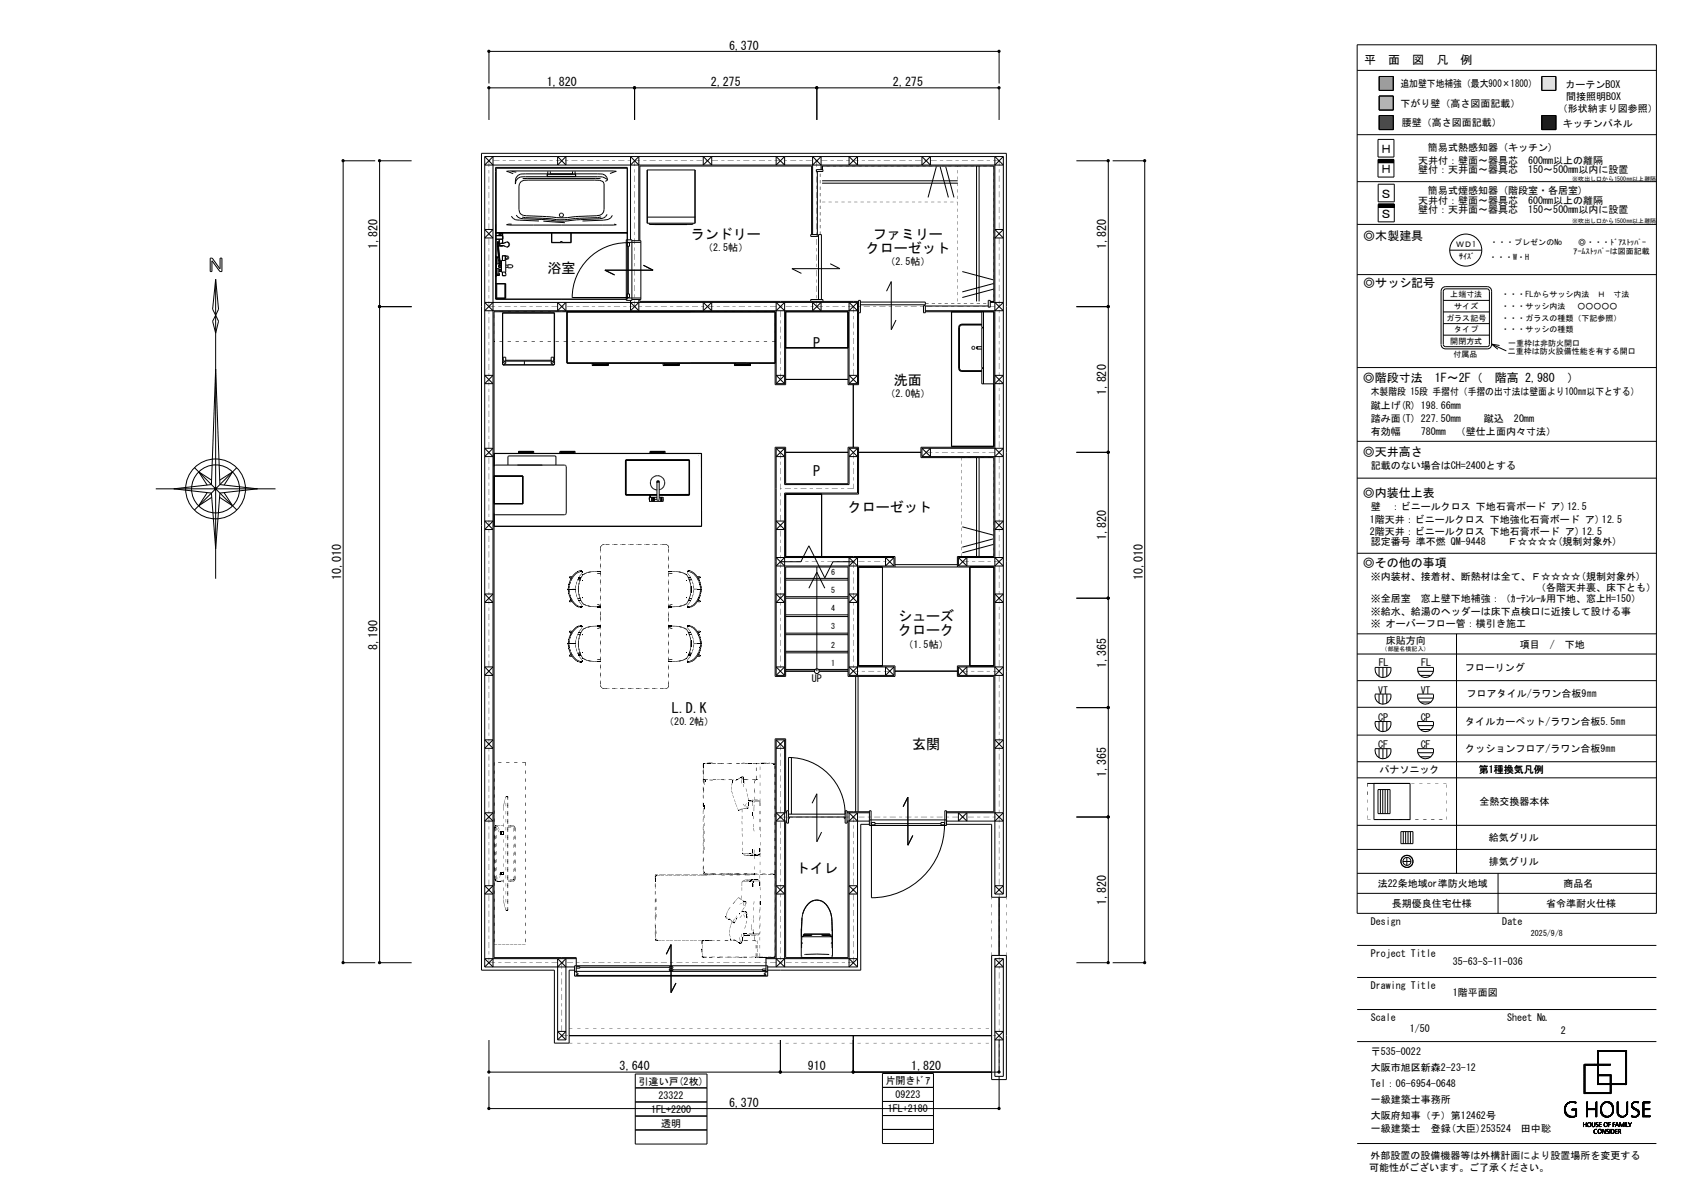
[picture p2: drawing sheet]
<svg xmlns="http://www.w3.org/2000/svg" width="420mm" height="297mm" viewBox="0 0 420 297" stroke-linecap="round" stroke-linejoin="round" font-family="sans-serif">
<defs><g id="words">
<g font-size="3.5">
<text x="172.5" y="59.6">ランドリー</text>
<text x="218" y="59.6">ファミリー</text>
<text x="216.2" y="63.1">クローゼット</text>
<text x="136.7" y="68.1">浴室</text>
<text x="203.1" y="86.9">P</text>
<text x="223.2" y="96">洗面</text>
<text x="203.1" y="118.7">P</text>
<text x="211.7" y="127.8">クローゼット</text>
<text x="224.3" y="155.1">シューズ</text>
<text x="224.3" y="158.6">クローク</text>
<text x="167.7" y="177.8">L.D.K</text>
<text x="227.8" y="186.9">玄関</text>
<text x="198.7" y="217.9">トイレ</text>
</g>
<g font-size="3">
<text x="182" y="12.4">6,370</text>
<text x="340.7" y="16.1">平　面　図　凡　例</text>
<text x="136.5" y="21.5">1,820</text>
<text x="177.5" y="21.5">2,275</text>
<text x="223" y="21.5">2,275</text>
<text x="344.6" y="38.3">Ｈ</text>
<text x="344.6" y="43.3">Ｈ</text>
<text x="344.6" y="49.4">Ｓ</text>
<text x="340.4" y="59.8">◎木製建具</text>
<text x="344.6" y="54.4">Ｓ</text>
<text x="94.3" y="62.1" transform="rotate(-90 94.3 62.1)">1,820</text>
<text x="276.2" y="62.1" transform="rotate(-90 276.2 62.1)">1,820</text>
<text x="340.4" y="71.7">◎サッシ記号</text>
<text x="340.3" y="95.3">◎階段寸法　1F～2F（　階高 2,980　）</text>
<text x="276.2" y="98.5" transform="rotate(-90 276.2 98.5)">1,820</text>
<text x="340.3" y="113.7">◎天井高さ</text>
<text x="340.3" y="124">◎内装仕上表</text>
<text x="276.2" y="134.9" transform="rotate(-90 276.2 134.9)">1,820</text>
<text x="340.3" y="141.4">◎その他の事項</text>
<text x="85.2" y="144.7" transform="rotate(-90 85.2 144.7)">10,010</text>
<text x="285.3" y="144.7" transform="rotate(-90 285.3 144.7)">10,010</text>
<text x="94.3" y="162.2" transform="rotate(-90 94.3 162.2)">8,190</text>
<text x="276.2" y="166.7" transform="rotate(-90 276.2 166.7)">1,365</text>
<text x="276.2" y="194" transform="rotate(-90 276.2 194)">1,365</text>
<text x="276.2" y="225.8" transform="rotate(-90 276.2 225.8)">1,820</text>
<text x="154.7" y="267.2">3,640</text>
<text x="201.7" y="267.2">910</text>
<text x="227.5" y="267.2">1,820</text>
<text x="182" y="276.3">6,370</text>
</g>
<g font-size="2.5">
<text x="349.7" y="21.8">追加壁下地補強（最大900×1800）</text>
<text x="390.9" y="21.9">カーテンBOX</text>
<text x="349.7" y="26.8">下がり壁（高さ図面記載）</text>
<text x="389" y="28.1">（形状納まり図参照）</text>
<text x="391.1" y="25">間接照明BOX</text>
<text x="350" y="31.5">腰壁（高さ図面記載）</text>
<text x="390.3" y="31.6">キッチンパネル</text>
<text x="354.1" y="40.9">天井付：壁面～器具芯　600mm以上の離隔</text>
<text x="356.5" y="37.8">簡易式熱感知器 (キッチン)</text>
<text x="354.1" y="43.3">壁付：天井面～器具芯　150～500mm以内に設置</text>
<text x="354.1" y="50.8">天井付：壁面～器具芯　600mm以上の離隔</text>
<text x="354.1" y="53.3">壁付：天井面～器具芯　150～500mm以内に設置</text>
<text x="356.5" y="48.3">簡易式煙感知器 (階段室・各居室)</text>
<text x="175.6" y="62.7">（2.5帖）</text>
<text x="221.1" y="66.3">（2.5帖）</text>
<text x="221.1" y="99.1">（2.0帖）</text>
<text x="342.3" y="98.7">木製階段 15段 手摺付（手摺の出寸法は壁面より100㎜以下とする）</text>
<text x="342.3" y="102">蹴上げ(R) 198.66mm</text>
<text x="342.3" y="105.3">踏み面(T) 227.50mm</text>
<text x="370.5" y="105.2">蹴込　20mm</text>
<text x="342.3" y="108.6">有効幅</text>
<text x="354.8" y="108.6">780mm　（壁仕上面内々寸法）</text>
<text x="342.3" y="117.1">記載のない場合はCH=2400とする</text>
<text x="342" y="130.6">1階天井：ビニールクロス 下地強化石膏ボード ア) 12.5</text>
<text x="342.3" y="127.3">壁　：ビニールクロス 下地石膏ボード ア)12.5</text>
<text x="342" y="133.5">2階天井：ビニールクロス 下地石膏ボード ア) 12.5</text>
<text x="342.3" y="136.1">認定番号 準不燃 QM-9448　　Ｆ☆☆☆☆(規制対象外)</text>
<text x="342.3" y="144.7">※内装材、接着材、断熱材は全て、Ｆ☆☆☆☆(規制対象外)</text>
<text x="383.5" y="147.6">（各階天井裏、床下とも）</text>
<text x="342.3" y="150.2">※全居室　窓上壁下地補強：（ｶｰﾃﾝﾚｰﾙ用下地、窓上H=150）</text>
<text x="342.3" y="153.4">※給水、給湯のヘッダーは床下点検口に近接して設ける事</text>
<text x="225.6" y="161.8">（1.5帖）</text>
<text x="342.3" y="156.6">※ オーバーフロー管：横引き施工</text>
<text x="346.1" y="160.7">床貼方向</text>
<text x="379.5" y="161.8">項目　/　下地</text>
<text x="344.3" y="166.3">FL</text>
<text x="354.9" y="166.3">FL</text>
<text x="365.8" y="167.6">フローリング</text>
<text x="202.7" y="170.3">UP</text>
<text x="344.1" y="173.1">VT</text>
<text x="354.7" y="173.1">VT</text>
<text x="344.1" y="179.9">CP</text>
<text x="354.8" y="180">CP</text>
<text x="366.2" y="174.1">フロアタイル/ラワン合板9㎜</text>
<text x="165.9" y="181">（20.2帖）</text>
<text x="365.9" y="180.8">タイルカーペット/ラワン合板5.5㎜</text>
<text x="344.1" y="186.7">CF</text>
<text x="354.8" y="186.7">CF</text>
<text x="365.9" y="187.6">クッションフロア/ラワン合板9㎜</text>
<text x="344.4" y="193">パナソニック</text>
<text x="369.3" y="193">第1種換気凡例</text>
<text x="366.9" y="201">全熱交換器本体</text>
<text x="369.2" y="209.9">給気グリル</text>
<text x="369.2" y="215.9">排気グリル</text>
<text x="344" y="221.4">法22条地域or準防火地域</text>
<text x="390.4" y="221.4">商品名</text>
<text x="347.6" y="226.4">長期優良住宅仕様</text>
<text x="386" y="226.4">省令準耐火仕様</text>
<text x="342.3" y="230.8">Design</text>
<text x="375.1" y="230.8">Date</text>
<text x="342.3" y="238.8">Project Title</text>
<text x="362.8" y="241">35-63-S-11-036</text>
<text x="342.3" y="246.8">Drawing Title</text>
<text x="362.8" y="248.7">1階平面図</text>
<text x="342.3" y="254.8">Scale</text>
<text x="352" y="257.7">1/50</text>
<text x="376.3" y="254.8">Sheet №</text>
<text x="342.3" y="263.4">〒535-0022</text>
<text x="389.8" y="258">2</text>
<text x="342.3" y="267.4">大阪市旭区新森2-23-12</text>
<text x="159.4" y="270.7">引違い戸(2枚)</text>
<text x="164.5" y="274.2">23322</text>
<text x="221.1" y="270.6">片開きﾄﾞｱ</text>
<text x="223.6" y="274.1">09223</text>
<text x="342.3" y="271.4">Tel：06-6954-0648</text>
<text x="342.3" y="275.4">一級建築士事務所</text>
<text x="162.6" y="277.7">1FL+2200</text>
<text x="165.1" y="281.2">透明</text>
<text x="221.7" y="277.6">1FL+2180</text>
<text x="342.3" y="279.4">大阪府知事（チ）第12462号</text>
<text x="342.3" y="282.6">一級建築士　登録(大臣)253524　田中聡</text>
<text x="341.9" y="292.3">可能性がございます。ご了承ください。</text>
<text x="342.2" y="289.2">外部設置の設備機器等は外構計画により設置場所を変更する</text>
</g>
<g font-size="2">
<text x="363.6" y="61.8">ＷＤ1</text>
<text x="364.4" y="64.6">ｻｲｽﾞ</text>
<text x="371.8" y="64.8">・・・W・H</text>
<text x="372.1" y="61.1">・・・プレゼンのNo</text>
<text x="392.9" y="63.4">ｱｰﾑｽﾄｯﾊﾟｰは図面記載</text>
<text x="394.1" y="61.1">◎・・・ﾄﾞｱｽﾄｯﾊﾟｰ</text>
<text x="362.1" y="74.3">上端寸法</text>
<text x="363.1" y="77.1">サイズ</text>
<text x="374.9" y="77.1">・・・サッシ内法　 ○○○○○</text>
<text x="374.9" y="74.3">・・・FLからサッシ内法　Ｈ　寸法</text>
<text x="361.1" y="80">ガラス記号</text>
<text x="363.1" y="82.9">タイプ</text>
<text x="374.9" y="82.9">・・・サッシの種類</text>
<text x="374.9" y="80">・・・ガラスの種類（下記参照）</text>
<text x="362.1" y="85.8">開閉方式</text>
<text x="363" y="89">付属品</text>
<text x="376.5" y="88.4">二重枠は防火設備性能を有する開口</text>
<text x="376.6" y="86.4">一重枠は非防火開口</text>
<text x="207.6" y="143.5">6</text>
<text x="207.6" y="148">5</text>
<text x="207.6" y="152.6">4</text>
<text x="207.6" y="161.7">2</text>
<text x="207.6" y="157.1">3</text>
<text x="207.6" y="166.2">1</text>
<text x="382.3" y="233.6">2025/9/8</text>
</g>
<g font-size="1.5">
<text x="392.6" y="45.1">※吹出し口から1500㎜以上離隔</text>
<text x="392.6" y="55.8">※吹出し口から1500㎜以上離隔</text>
<text x="345" y="162.6">（部屋名横記入）</text>
</g>
</g></defs>
<path d="M344.4 19.1h3.5v3.5h-3.5z" fill-rule="evenodd" fill="#979797" stroke="#979797" stroke-width=".25"/>
<g fill="none" stroke="#000" stroke-width=".25">
<path d="M338.9 17.6h74.7M338.9 11.2h74.7v216.8h-74.7zM344.4 19.1h3.5v3.5h-3.5zM385 19.1h3.5v3.5h-3.5zM121 39.1v202.2M121 39.1h129.5M121 39.1l2.1 2.1M122.1 20.8v-8h127.4v8M122.1 29.9v-8h127.4v8M139.2 39.1v2.1l2.1-2.1v2.1zM158.5 21.9v8M175.6 39.1l2.1 2.1v-2.1l-2.1 2.1z"/>
<path d="M193.8 39.1v2.1l2.1-2.1v2.1zM204 21.9v8M212 39.1v2.1l2.1-2.1v2.1zM230.2 39.1v2.1l2.1-2.1v2.1zM250.5 39.1v184M250.5 39.1l-2.1 2.1M338.9 33.6h74.7M344.1 34.8h4v4.4h-4zM344.1 39.8h4v4.4h-4zM344.1 39.9h4M344.1 39.8h4M344.4 24h3.5v3.5h-3.5z"/>
<path d="M344.4 28.8h3.5v3.5h-3.5zM385 28.8h3.5v3.5h-3.5zM93.7 40.1h-8v200.2h8M102.8 40.1h-8v200.2h8M121 57.3h2.1l-2.1 2.1h2.1zM123.7 41.8h32.9v32.9h-32.9zM123.7 58.8h1.8l.1 .5M123.7 58.8h1.8M123.7 59.7h1.8M123.7 58.1h32.9M123.7 58h32.9M123.7 58.2h32.9"/>
<path d="M124.6 58.8v-.5h.9v2.4M124.6 59.7v1.7M124.7 58.3v.5M124.7 59.7v1.7M125 58.7h.1M125 58.3l.1 .4M125 58.7l.1 .1M125.1 58.3v.5M125.5 58.3v.5M125.5 59.7v1M125.5 59.1l.1 .2M125.6 59.3l-.1 .2"/>
<path d="M125.6 59.3l-.1 .3-1.8 .1M127.7 54l1 .9 5.9 .3M127.8 42.8l1.1 .2M130.1 45.3l.7-.3h1.1h16.6l1.7 .2 .4 .1 .2 .5v6.5a1.64 1.64 0 0 1-1.9 1.5l-4.4 .2a30.1 30.1 0 0 1-9 0l-4.1-.2a1.56 1.56 0 0 1-1.8-1.5v-5.8l.1-.7zM130.5 44.6h19.4M135.7 55.2l5.4 .4M136.7 44h7M136.7 43.4h7v.7h-7zM136.8 42.8v.6M136.8 43.4h-6.8a1.97 1.97 0 0 0-1.3 2.5l.1-.8 .5-.6 .7-.3 19.2-.1a3.3 3.3 0 0 1 2.5 .8M137.4 42.8v.6M137.4 43.4h5.6"/>
<path d="M137.7 58.2v2.4h4.9v-2.4M137.8 58.2v2.3h2.2v-.2h.4v.2h2.1v-2.3M143 42.8v.6M143.6 42.8v.6M143.6 43.4h6.9l.6 .3 .6 1.2M150.1 54.1l-10.3 .8-9.4-.7M151.6 53.5l-.9 .9-1.1 .2-5.7 .3-3 .3-10.2-.6-1.4-.4-.4-.5M151.7 44.9l-.6 .4M152.3 43.3l1.6-.5h-27.4l1.6 .5M152.9 53.8l-.4 .6-.7 .4-6.3 .4M153.3 55.9l.6 .2h-27.4l1.3-.1M156.4 59.9h1.4v15.1h-1.4z"/>
<path d="M156.6 42h-32.7v32.7M157.4 41.2l2.1-2.1v21M159.5 41.2l-2.1-2.1v20.8M161.6 42.4h11.9l.1 13.3h-12zM161.6 54.2h12M162.1 55.7l.1 .3M162.2 56h9.4M173 55.7v.3h-10.8M202.4 58.5h1.8v.5h-1.8zM202.6 58.5v-17.1h-42.8v18.7M202.9 41.2l2.1-2.1v3.2M203.8 42.3h1.7v.5h-1.7z"/>
<path d="M204.1 42.8v15.7M205 41.2l-2.1-2.1v19.4M205.3 42.3v-.9h42.9v33.8h-.9M205.3 45.1h33.8M205.3 45.7h33.8M233.8 41.6l-2.1 7.7M234.7 41.6l2.1 7.7M236.1 41.6l2.1 7.7M243.8 41.4v33.8M244.5 41.4v33.8M248.4 57.3h2.1l-2.1 2.1h2.1zM268.8 40.1h7.9v200.2h-7.9"/>
<path d="M277.8 40.1h8v200.2h-8M338.9 56h74.7M338.9 45.3h74.7M344.1 40.6h4M344.1 40.5h4M344.1 40.4h4M344.1 40.3h4M344.1 40.2h4M344.1 40.1h4M344.1 40h4M344.1 51.7h4M344.1 46h4v4.4h-4z"/>
<path d="M344.1 51h4v4.4h-4zM344.1 51.6h4M344.1 51.5h4M344.1 51.4h4M344.1 51.3h4M344.1 51.2h4M344.1 51.1h4M52.9 65.1v2.7h-.4v-3.4h.5l1.9 2.7M52.9 65.1h.1M53 65.1l1.9 2.7h.5v-3.4h-.5v2.7M53.8 69.7l-.7 7.5 .7 1.5M53.8 78.7l.8 1.5-.8 2.9-.7-2.9z"/>
<path d="M53.8 69.7l.8 7.5-.8 1.5M53.8 69.7v74.7M54.9 67.1h.1M94.8 76.5h8M123.1 75.5l-2.1 2.1h93.4M123.7 64.2h1M123.7 68l.2 .1M123.7 64.8h.2l-.2 .1M123.7 68.9h.1M123.7 69h.1M123.7 70.8h2.6v3.7h-2.6M123.7 63.9h.1"/>
<path d="M123.7 64h.1M123.8 63.9l.2 .2-.2 4.9M123.8 63.9v5.1M123.8 68l.1 .1M123.9 64.2h.2M124 68.5h.1M124 64.4h.1M124 64.6h.1M124 68.3h.1M124 70.9h2.2v3.5h-2.2zM124.1 68.7v-1.7h.4v1.7M124.2 60.5v.8"/>
<path d="M124.2 60.5l.4 .2M124.2 61.3l.3 2.8-.3-2.4M124.2 60.3v.2M124.2 60.3l.4 .3M124.3 60.6l.3 3.5M124.3 60.3l.3 .2M124.3 60.3h-.1M124.4 60.7l.4 4.4M124.4 60.7l.3 3.3M124.5 64.8l.1 .4M124.5 64.1v1.8h-.4v-1.8h.6l-.2 .5M124.5 68.2l.2 .5h-1"/>
<path d="M124.5 67.7h.3M124.5 67.7h.7M124.5 67.2h.7M124.5 67.3h.3M124.5 68.3h.2M124.5 65.2h.7M124.5 65.7h.3M124.5 64.6h.2M124.6 64.6l.1 .6M124.6 60.8l-.4-.3v.5M124.6 65.7l.1 .4zM124.6 66.1h.1"/>
<path d="M124.6 61.4h.9M124.7 66.6l.5 .1M124.7 66.6h.4M124.7 65.7l.1 .4M124.8 67.2h.2v.6h-.2zM124.8 66.1l.2 .2M124.8 66.1a.33 .33 0 0 0-.3 .5 .33 .33 0 0 0 .5 .1M124.8 65.7l.1 .4M124.9 65.7v.6l-.3-.1-.1 .3 .1 .2h.3M125 61.3h.8M125 61.3h.1M125 67.7h.2"/>
<path d="M125 65.7h.2M125.1 66.2l.1 .5M125.1 60.7h-.1h.8M125.2 65.7h-.4v-.6h.2v.6M125.2 66.2l-.5 .1-.2 .2 .2 .1M125.2 65h1.1v2.9h-1.1zM125.4 67.9v.9h.9l-.1-.9M125.4 65v-1.2l1.4 .1 .2 .6-.2 .2h-.6v.3M125.5 61.3v.1M125.5 63.8v1.2M125.5 67.9v.9h.7M125.5 78.1v11.8h.1"/>
<path d="M125.5 78.1h13M125.5 78.1h12.9M125.5 78.1v11.8M125.5 78.1h.1M125.8 61.3l-1.2 .1M125.8 60.7h-.7l-.3 .3 .2 .3M125.8 61.3l.8 .4M126 64.8h.2M126 64.1l.8 .1-.1 .3-.7 .1M126.1 70.9v3.5M126.2 63.8v.1M126.2 64.1v.5"/>
<path d="M126.2 64.8v.2M126.2 67.9v.3M126.3 66.7h.5M126.3 66.2h.5M126.3 60.5l-.5 .2M126.6 60.4l-.5 .2M126.6 60.4l.2 .1M126.6 60.4l.4 .1M126.8 60.5a.77 .77 0 0 1 0 1.1M126.8 60.5h.2M126.8 61.6l-.2 .1M126.9 66.1h.8l.4 .4-.4 .3h-.8z"/>
<path d="M127 60.5a.59 .59 0 0 1 0 1M127 61.5l-.4 .2M127 61.5l-.2 .1M128 66.3l.1 .1M128.1 66.5h-.1M138.4 78.1v11.8M138.4 78.1h.1M138.5 78.1v11.8h-.2M139.2 75.5v2.1l2.1-2.1v2.1zM156.4 74.4h3.6M156.4 60.5h3.6M156.6 61.5h.6v-.9a13.7 13.7 0 0 0-14.3 13.7"/>
<path d="M156.6 73.4h.6v.9h-14.3M156.9 61.5v11.9M157.4 75v2.6l2.1-2.1M157.8 60.1h2.2v14.7h-2.2M159.5 74.8v2.8l-2.1-2.1M159.8 74.8v.4h54.6M160.7 66.2l2.4 1.2h-12.1l2.5 1.2M172.4 77.8v.1M175.6 75.5v2.1l2.1-2.1v2.1zM193.5 77.9l-51.9-.1v12.8M193.8 77.6l2.1-2.1v20.3M195.9 77.6l-2.1-2.1v20.3"/>
<path d="M202.4 75.2v-.4h3.1v.4M202.9 75.2v2.4l2.1-2.1M204.4 74.8v-16.3h.7v16.3M205 75.2v2.4l-2.1-2.1M207.3 65.8l2.4 1.3h-12l2.4 1.1M212 77.6l2.1-2.1v20.3M214.1 77.6l-2.1-2.1v20.3M214.4 78.1h.4v-3.1h-.4v21h-2.6v-18.2h-15.6v18.2h-2.7v-18.2h-70.1v161.2h20.5v3.9h.4v.3h-.4v.4M214.4 75.5h-93.4l2.1 2.1M214.8 75.4h16.3v.7h-16.3M221.4 72.7l1.1-2.4v12l1.2-2.4M230.6 76.3h.5v1.8h-.5z"/>
<path d="M231.1 77.8h17.1v33.8h-18.2v2.6h18.2v24.7h-9.1v2.6M231.1 76.4h15.7M240.3 67.8l7.7 2M245.2 77.9h-7.6v33.5M245.2 77.8v3.9h.4M245.6 77.8v18M246.8 75h.5v1.7h-.5zM247.3 75.5h3.2l-2.1 2.1M248 72.2l-7.7 2.1M248 70.8l-7.7 2.1M248.4 75.5l2.1 2.1h-19.4M268.8 76.5h7.9"/>
<path d="M338.9 68.5h74.7M360.4 77.9h11.5M360.4 75h11.5M360.9 71.5h10.4a1.1 1.1 0 0 1 1.1 1.2v13.2a1.07 1.07 0 0 1-1.1 1.2h-10.4M360.9 72.1h10.4l.3 .1 .3 .5-.1 13.6-.5 .2h-10.4M361 72.1l-.4 .2-.2 .4v13.3l.1 .3 .5 .2M361 71.5a1.14 1.14 0 0 0-1.2 1.2v13.2a1.1 1.1 0 0 0 1.2 1.2M362 62.4h8M53.8 92.1l1.1 28.8 9.4 1.1-9.4 1.1-1.1 13.8-1-13.8-9.4-1.1 9.4-1.1zM121 93.7h2.1l-2.1 2.1h2.1zM125.6 89.9v.2M125.6 90.1h-.1l.1 1h12.7l.2-.2v-.8h-.2"/>
<path d="M126.3 90.1v-.9h-.7v1.2l.3 .3h.4v-.4h-.4v-.2h12.1v.2h-.4v.4h.4l.3-.3v-1.2h-.7v.9M126.3 89.9h11.3M130.9 90.1v1M138.3 89.9v.2M147.9 90.6v.6h3.9v-.6M148.1 91h.1M148.1 91h3.5M148.1 90.6v.4M151.6 91h.1M151.6 90.6v.4h-3.5M165.6 90.6v.6h4M165.8 90.6v.4"/>
<path d="M169.3 91h-3.5M169.3 90.6v.4h-3.5M169.5 90.6l.1 .6M169.6 90.6v.6M172.4 90.6h21.1h-51.9M183.4 90.6v.6h4v-.6M183.6 91h3.6M183.6 90.6v.4h3.5M187.1 90.6v.4M187.1 91l.1-.4v.4M187.2 91h-.1M193.5 90.6h-51.9"/>
<path d="M193.8 95.8h2.1M193.8 95.8l2.1-2.1h-2.1l2.1 2.1M196.2 94.7h15.6M196.2 86.8h15.6M212 95.8h2.1M212 95.8l2.1-2.1h-2.1l2.1 2.1M213.1 96v15.6M243.9 86.6l-.1 .2 .1 .2M243.9 87l1.3 .1M243.9 86.6v.4M244 86.5v.6M245.2 86.5l-1.3 .1"/>
<path d="M245.2 81h-5l-.6 .3-.1 .4 .1 10.6 .4 .3h5.2M245.2 80.9h-5l-.5 .2-.3 .4v10.7l.3 .4 .5 .1h5M245.2 81.1h-5l-.5 .3-.1 .4 .1 10.4 .5 .3h5M245.6 81.8h-.4v10h.4M245.6 91.9h-.4v3.9h2.9l.1 15.6M248.4 93.7h2.1l-2.1 2.1h2.1zM338.9 91.7h74.7M360.4 80.8h11.5M360.4 83.7h11.5M372.4 85.9l3.7 1.7M372.4 85.9l2 .3M372.4 85.9l1.6 1.3"/>
<path d="M48.6 116.7l10.5 10.6M52.8 119.8l-3.2-2 2.1 3.3M54.9 119.8l3.2-2-2.1 3.3M59.1 116.7l-10.5 10.6M121 111.9h2.1l-2.1 2.1h2.1zM123.4 116.2l.3-.1h17.4l.3 .4v11.5l-.2 .4-17.5 .1-.3-.2M123.4 118.8h7.1l.1 6.9M123.4 116.2v.2M123.4 118.9v6.8M127 114h.1M129.5 112.7v.5M129.5 112.6l3.8 .1v.5"/>
<path d="M129.5 112.6v.1M129.7 113.2v-.3h3.4v.3M130.5 118.9l.1 .1M130.5 118.9h.1M130.6 118.9l-.1 6.8M133.2 112.6v.1M138.6 114h.1M138.7 114h.1M138.8 113.9l-11.8-.1-.2 .1v2.2M138.8 113.9h.1M138.8 113.9v2.2M138.8 113.9l-.1 .1"/>
<path d="M139.8 113.2v-.5l3.8-.1v.6M139.9 112.6v.1M140 112.9h3.4v.3M140.1 112.9v.3M156.2 115h.1M156.2 114.9l.1 8.6h7.7M156.2 114.9v.1M156.2 114.9h15.9M156.3 114.9v8.5M156.3 114.9l-.1 .1M156.3 114.9h.1M156.3 114.9h15.8v8.6"/>
<path d="M156.3 114.9h-.1M156.3 114.9h15.8M156.3 114.9v.1M162.3 112.7v.5v-.6h3.8v.6M162.6 113.2v-.3h3.3v.3M172 114.9h.1M172.1 114.9v8.5M172.1 114.9v.1M174.4 113.7h.1M175.1 113.2l.1 18.2h-51.8M175.1 113.2h.1M175.2 113.2h-51.8v3"/>
<path d="M193.8 111.9v56.7M193.8 111.9h2.1M193.8 111.9l2.1 2.1h-2.1l2.1-2.1M195.9 111.9v9h16.1v-9M196.2 112.9h15.6M212 111.9h2.1M212 111.9l2.1 2.1h-2.1l2.1-2.1M214.1 111.9v11.2h-18.2v45.5M214.4 112.9h15.6M230.2 111.9h20.3l-2.1 2.1M230.2 111.9v2.1M230.2 111.9l2.1 2.1v-2.1l-2.1 2.1"/>
<path d="M238.3 111.4h.1M243.8 114.2v24.7M244.5 114.2v24.7M248.2 111.4h-10.6M248.4 111.9l2.1 2.1h-20.3M268.8 112.9h7.9M338.9 110.2h74.7M338.9 119.3h74.7M38.9 122h29.9M51.7 123l-2.1 3.2 3.3-2.1M56 123l2.1 3.2-3.3-2.1M121 130h2.1l-2.1 2.2h2.1z"/>
<path d="M123.4 125.7h7.2M123.4 128.1v.2M123.4 128.3v3.1M130.6 125.6h-.1M130.6 125.6l-.2 .1M130.6 125.6l-7.2 .1M130.6 125.7h-.1M156.3 123.3v.2M156.3 123.4h7.7M156.3 123.4h.1M156.3 123.4l.1 .1M156.3 123.5h.1"/>
<path d="M162.1 125l.1 .1M162.2 124.1l-.1 .6M162.2 124.1h.1M162.2 124.1v1M162.2 123.6v.6M162.2 123.6l.1 .1M162.2 123.6h.1M162.3 123.5l-.1 .1M162.4 123.6h.1M162.4 124.1h1.6M162.4 123.6l-.1 .1M162.4 123.6v.6"/>
<path d="M162.8 124.1v1M162.8 125.1h.1M162.8 124.2h.1M163.3 124.1v1M163.3 124.6h.7M164 120.4l.2-.2 .4 .2M164.1 120.3l-.1 4.4 .3 .2 .3-.2v-4.6l-.4-.2-.2 .5M164.6 124.1h.9v1h-3.3M164.6 120.3l-.1 .1M164.6 122.3a1.8 1.8 0 0 0 1-2.9 1.8 1.8 0 0 0-3 .2 1.8 1.8 0 0 0 1.4 2.7M165.1 124.1v1M165.5 125.1h.1"/>
<path d="M165.5 124.2h.1M165.6 124.3v.1M165.6 124.7v.3M165.6 124.5v.1M172.1 123.4l-.1 .1M172.1 123.3v.1M172.1 123.5h-7.5M172.1 123.4l-7.5 .1 7.5-.1M193.8 130h2.1l-2.1 2.2h2.1zM195.9 139.1l-2.1 2.2h29.4M205.1 123.3v15.6M223.2 139.1h-29.4l2.1 2.2"/>
<path d="M223.2 139.1l-2.1 2.2v-2.2l2.1 2.2M223.2 139.1v2.2M239.3 139.1h11.2l-2.1 2.2M239.3 139.1l2.1 2.2v-2.2l-2.1 2.2M239.3 139.1v2.2M240.3 131.5l7.7 2.1M248 135.9l-7.7 2.1M248 134.5l-7.7 2.1M248.4 130l2.1 2.2h-2.1l2.1-2.2zM248.4 139.1l2.1 2.2h-11.2M338.9 138.1h74.7M121 148.3h2.1l-2.1 2.1h2.1z"/>
<path d="M193.8 148.3h2.1l-2.1 2.1h2.1zM194.9 140.2h5.1l2-4 4 8 2-4h5.1M196.2 158.4h15.6M196.2 158h15.6M196.2 153.9h15.6M196.2 153.5h15.6M196.2 149.3h15.6M196.2 148.9h15.6M196.2 144.8h15.6M196.2 144.4h15.6M202 146.8l2-4 2 4M204 141.5v26"/>
<path d="M212 141.3l2.1-2.2v29.5l-2.1-2.1h11.2M212 148.3h2.1l-2.1 2.1h2.1zM214.1 141.3l-2.1-2.2v29.5M220.3 141.5v24.7M223.5 140.9h15.6M223.5 141.5v-2.6h-27.3v-15.6h18.2v-11.7h-2.6v9.1h-15.6v-9.1h-2.7v57.2h2.7v-27.3h15.6v27.3h11.7v-2.6h-9.1v-24.7h33.8v24.7h-9.1v2.6h9.1v33.8h-11.9M242.1 141.5v24.7M242.2 141.5v24.7M248.4 148.3h2.1l-2.1 2.1h2.1zM268.8 149.3h7.9M338.9 158.2h74.7M363.7 158.2v59.8"/>
<path d="M121 166.5h2.1l-2.1 2.1h2.1zM193.8 168.6h2.1M193.8 168.6l2.1-2.1h-2.1l2.1 2.1M196.2 167.5h7.2M196.2 167.1h7.3M196.2 162.9h15.6M196.2 162.6h15.6M204.4 167.1h7.4M204.6 167.5h7.2M212 168.6h11.2M213.7 168.8v33.8M214.1 166.5l-2.1 2.1"/>
<path d="M214.2 168.8v33.8M223.2 166.5l-2.1 2.1v-2.1l2.1 2.1M223.2 166.5v2.1M223.5 167.5h15.6M239.3 166.5h11.2l-2.1 2.1M239.3 166.5v2.1M239.3 166.5l2.1 2.1v-2.1l-2.1 2.1M248.4 166.5l2.1 2.1h-11.2M268.8 176.6h7.9M338.9 163.2h74.7M338.9 169.9h74.7M338.9 176.5h74.7"/>
<path d="M343.4 173.2h3.9M343.4 166.6h3.9a1.99 1.99 0 0 1-2 2.5 1.99 1.99 0 0 1-1.9-2.5zM343.4 173.3a1.99 1.99 0 0 0 1.9 2.4 1.99 1.99 0 0 0 2-2.4M344.3 166.6v2.2M344.3 173.3v2.2M345.3 166.6v2.5M345.3 173.3v2.5M346.3 166.6v2.2M346.3 173.3v2.2M354 173.2h3.9M354 167.6h3.9M354 174.2h3.9"/>
<path d="M354 166.6h3.9a1.99 1.99 0 0 1-1.9 2.5 1.99 1.99 0 0 1-2-2.5zM354 173.3a1.99 1.99 0 0 0 2 2.4 1.99 1.99 0 0 0 1.9-2.4M354.6 168.6h2.7M354.6 175.2h2.7M121 184.7h2.1l-2.1 2.1h2.1zM193.8 184.7v56.6l2.1-2M193.8 184.7l2.1 2.1h-2.1l2.1-2.1M193.8 184.7h2.1M195.9 184.7v56.6l-2.1-2M197.6 189.1v14.1M248.4 184.7h2.1l-2.1 2.1h2.1zM338.9 194.1h74.7"/>
<path d="M338.9 183.5h74.7M338.9 190.1h74.7M341.4 195.5h10.7v9.1h-9v-9.1M343.4 180.1h3.9a1.99 1.99 0 0 1-2 2.5 1.99 1.99 0 0 1-1.9-2.5zM343.4 186.9h3.9a1.99 1.99 0 0 1-2 2.5 1.99 1.99 0 0 1-1.9-2.5zM344.1 197.1h3v6h-3zM344.3 180.1v2.2M344.3 186.9v2.2M344.7 197.1v6M345.3 197.1v6M345.3 180.1v2.5M345.3 186.9v2.5"/>
<path d="M345.9 197.1v6M346.3 180.1v2.2M346.3 186.9v2.2M346.5 197.1v6M354 180.1h3.9M354 181.1h3.9M354 186.9h3.9M354 187.9h3.9M354 180.1a1.99 1.99 0 0 0 2 2.5 1.99 1.99 0 0 0 1.9-2.5M354 186.9a1.99 1.99 0 0 0 2 2.5 1.99 1.99 0 0 0 1.9-2.5M354.6 182.1h2.7M354.6 188.9h2.7"/>
<path d="M121 202.9h2.1l-2.1 2h2.1zM195.9 202.9l-2.1 2h2.6M196.4 202.6h-.2v-18.2h-2.7v54.6h-2.2v3.9h-.5v.3h.5v.4M196.4 202.9h-2.6l2.1 2M196.4 205.2h-.2v33.8h15.6v-33.8h-.3M196.9 202.4h-.5v3h.5v-16.3a14.1 14.1 0 0 1 14.1 14.1h-14.1M196.9 203.9h14.1M197.1 203.9v.4h-.2M202.8 200.5l1.2-2.4v12l1.1-2.4M210.8 203.9v.4h.2M211 202.4h.5v3h-.5zM211.5 202.6h5.6"/>
<path d="M211.5 202.9h5.6M211.5 204.9h5.6M212 204.9l2.1-2v38.4M214.1 204.9l-2.1-2v38.4l2.1-2h-22.8M217.1 205.7h-2.2v36.4h-23.2M217.1 204.6h19.2M217.5 206v-3.6h-.4v3.6h19.2v-3.6h-.4v3.6M217.6 205.9h.9v-.6h-.9v18.8a18.2 18.2 0 0 0 18.2-18.2M218.5 205.6h16.4M225.5 201.3l1.2-2.3v11.9l1.2-2.4M234.9 205.3h.9v.6h-.9zM236.3 205.7h11.3v18.2h3.7v-185.6h-131.1v203.8h18.2v18.2h3.7v-18.2h1.4"/>
<path d="M236.3 202.9h14.2l-2.1 2M239.3 202.9v2l2.1-2v2zM248.4 202.9l2.1 2h-14.2M268.8 203.9h7.9M338.9 218h74.7M338.9 212h74.7M338.9 206h74.7M349.8 207.6h3v3h-3zM350.3 215h2M350.4 207.6v3M351 207.6v3M351.3 214v2"/>
<path d="M351.6 207.6v3M352.2 207.6v3M374.1 218v10M121 221.1l2.1 2h-2.1l2.1-2zM123.1 239.3l-2.1 2M166.4 238.2l1.2-2.4v11.9l1.2-2.3M193.8 221.1h2.1l-2.1 2h2.1zM200.1 231.7v6.9l.3 .4M200.1 233.7h.1M200.2 234.7v1.9M200.2 233.7h.4M200.2 233.8h7.5"/>
<path d="M200.2 233.8v.9M200.2 233.3v.2M200.2 229v4.8M200.2 235.2l.2 .3M200.3 238.5h-.1M200.3 229l-.1 2.8M200.6 233.2v.5M200.7 233.7h-.1M200.7 233.1h6.5M200.7 233.3h1.8M200.7 233.2v.3h1.9M200.7 233.5h1.8"/>
<path d="M200.9 238.3l3.1-.2 3.1 .2M201.3 226.2a5.6 5.6 0 0 0-1 2.8M201.8 225.6l-.5 .6M202.3 225.2l-1 1M202.6 233.2v.3M202.7 233.2l-.1 .3M202.8 224.9l-.6 .3M203.3 224.7l-1 .5M203.3 224.7h1.3M204.6 224.7l.6 .2 1 .7M204.6 224.7l1.6 .9M205.2 233.2l.1 .3"/>
<path d="M205.2 233.3l.1 .2M205.4 233.3h1.8M205.4 233.5h1.8M206.2 225.6l.8 1.2M207 226.8l.5 1.4M207.2 233.2v.3h-1.9M207.3 233.2v.5M207.5 228.2l.3 4.2M207.5 228.2l.3 1.7v3.8M207.6 238.5h.1M207.7 235.2l-.2 .3M207.7 233.8l.1 2.8"/>
<path d="M207.8 233.2l-.1 .6M207.8 233.6v.1M207.8 231.7l.1 6.9-.4 .4M207.8 233.7h-.5M212 221.1h2.1l-2.1 2h2.1zM212 239.3l2.1 2M247.6 238.5h3.7v31h-3.7zM248.4 223.1v-184l2.1 2.1h-129.5l2.1-2.1v202.2l-2.1-2h22.9M248.4 239.3v29.3h2.1v-29.3M248.4 239.3h2.1M248.4 239.3l2.1 2h-2.1l2.1-2M248.4 223.1h2.1"/>
<path d="M248.4 223.1l2.1-2h-2.1l2.1 2M249.5 223.9v14.6M338.9 236h74.7M338.9 223h74.7M121 241.3h22.5M122.1 259.6v8h127.4v-8M139.2 241.3l2.1-2v20.2M139.2 259.5h2.1M139.2 259.5l2.1-2.1h-2.1l2.1 2.1M141.3 241.3l-2.1-2v20.2M142.1 258.5h105.5M143.5 241h48.2v2.6h-48.2z"/>
<path d="M143.5 242.4h48.2M143.9 243.5h47.4M143.9 241.3h.9v.3h-.9M144.8 241.4h22.3M167.1 241.3h.9v.3h-.9zM167.1 241.9h.9v.3h-.9zM168 242.1h22.4M191.3 241.9h-.9v.3h.9M191.7 241.3h22.4M194.9 259.6v8M213.1 258.5v9.1M248.4 257.4h2.1l-2.1 2.1h2.1z"/>
<path d="M338.9 244h74.7M338.9 252h74.7M338.9 260h74.7M122.1 268.7v8h127.4v-8M158.6 268.1h17.9v17.4h-17.9zM158.6 271.5h17.9M158.6 275h17.9M158.6 278.6h17.9M220.3 267.9h12.8v17.5h-12.8zM220.3 271.4h12.8M220.3 274.9h12.8M220.3 278.4h12.8"/>
<path d="M390.6 277.2l.5 .5M390.6 277.1l.4 .4M390.6 277l.4 .5M390.6 276.9l.3 .4M390.6 276.7l.3 .4M390.6 276.6l.3 .4M390.6 276.6l.3 .3M390.6 276.5l.3 .3M390.7 277.5l1.3 1.3-.5-.5M390.7 277.4l.5 .5M390.7 277.3l.4 .5M390.7 276.4l.2 .2"/>
<path d="M390.7 277.6l1.2 1.2M390.7 276.2l.2 .2M390.7 277.7l1.1 1.1M390.8 277.9l.8 .8M390.8 277.8l.9 1M390.8 275.9l.2 .3M390.8 276l.3 .1M390.8 275.8l.3 .3M390.9 278.1l.5 .5M390.9 277.2l-.3-.4 .3 .4M390.9 276.7l-.2-.3 .2 .3M390.9 275.7l.2 .4-.2-.3"/>
<path d="M390.9 275.7l.3 .2-.2-.3 .3 .2M390.9 276.5l-.2-.3 .2 .4M391 275.6l.2 .2M391 276.3l-.3-.2 .3 .3M391.1 275.5l.2 .3M391.1 275.5l.2 .2M391.1 275.5l.3 .2M391.2 275.4l.2 .2M391.2 278l-.5-.6 1.4 1.4M391.3 275.3l.3 .2M391.5 275.2l.2 .2M391.5 275.5l-.3-.1 .3 .2"/>
<path d="M391.6 275.5l-.2-.2 .2 .2M391.6 275.2l.1 .2M391.6 275.1l.2 .2M391.6 275.5l-.2-.2 .1 .2M391.6 278.4l.5 .4M391.7 275.1l.2 .2M391.7 275.1l.3 .2M391.7 278.4l.4 .4M391.8 278.4l.4 .4M391.8 278.5l.5 .3-.4-.3M392 278.5l.4 .3-.4-.2M392.1 275l.2 .2"/>
<path d="M392.1 275l.3 .2M392.1 278.6l.5 .2-.3-.2M392.2 275.2l-.3-.2 .2 .3M392.2 275l.3 .2M392.3 275l.3 .2M392.3 278.6l.3 .2M392.4 275l.3 .2M392.4 278.6l.3 .2M392.5 275l.3 .2M392.5 277v.1M392.5 276.9v.2M392.5 276.9l.1 .2"/>
<path d="M392.5 278.6l.3 .2-.2-.2M392.6 276.8l.3 .3M392.6 275l.3 .2M392.6 278.6l.2 .2M392.6 278.6l.4 .2M392.6 276.8l.4 .3-.3-.3M392.6 275l.4 .2M392.7 277.1l-.2-.3 .3 .3M392.7 275l.4 .2M392.7 276.8l.4 .3M392.7 276.8l.3 .3M392.8 278.6l.2 .2"/>
<path d="M392.8 276.8l.3 .3M392.9 275l.3 .3-.3-.3M392.9 276.8l.3 .3M392.9 275l.5 .3M392.9 278.6l.3 .2M393 276.8l.3 .3-.2-.3M393 275l.4 .4M393 278.6l.4 .2M393 276.8l.3 .3M393.1 276.8l.6 .6M393.1 278.8l-.3-.2 .3 .2M393.1 276.8l.6 .5"/>
<path d="M393.1 275l.4 .4M393.2 276.8l.5 .4M393.2 275l.3 .3-.2-.3M393.3 278.5l.2 .2M393.3 276.8l.4 .4M393.4 276.8l.3 .3M393.4 275l.1 .2-.1-.2M393.4 278.1l.3 .4-.3-.3M393.4 278l.3 .4M393.4 278l.3 .3M393.4 277.7l.3 .5-.3-.3M393.4 277.5l.3 .5"/>
<path d="M393.4 277.4l.3 .3M393.4 277.2l.3 .5M393.4 276.8l.3 .1M393.4 278.7l-.2-.2 .3 .2M393.4 278.4l.2 .2M393.4 278.2l.3 .4M393.4 277.5l.3 .3M393.4 277.3l.3 .2M393.5 275.1h.1M393.5 276.8l.2 .1M393.6 276.8l.1 .1M393.7 276.8h.1"/>
<path d="M395.5 272.9v.1M395.5 272.2l.3 .5M395.5 272.1l.3 .3M395.5 271.9l.3 .4M395.5 271.8l.3 .4M395.5 271.5l.3 .5M395.5 271.4l.3 .3M395.5 271.1l.3 .4M395.5 270.9l.3 .3M395.5 270.8l.3 .3M395.5 270.6l.3 .4M395.5 270.5l.3 .3"/>
<path d="M395.5 270.4l.3 .3M395.5 270.3l.3 .3M395.5 270.2l.3 .4-.3-.3M395.5 268.3l.3 .4M395.5 268.5l.3 .3M395.5 268.8l.3 .3M395.5 268.9l.3 .3-.3-.3M395.5 269l.3 .3M395.5 269.1l.3 .3M395.5 269.2l.3 .3-.3-.3M395.5 269.3l.3 .3-.3-.2M395.5 269.4l.3 .3"/>
<path d="M395.5 269.5l.3 .3M395.5 269.6l.3 .3M395.5 270.1l.3 .3M395.5 269.8l.3 .3M395.5 272.5l.5 .5M395.5 272.7l.4 .3-.4-.2 .2 .2M395.5 265.9l.3 .4M395.5 266.3l.3 .2M395.5 266.2l.3 .4-.3-.3M395.5 266.4l.3 .3M395.5 265.7l.3 .3-.2-.1M395.5 265.8l.3 .3"/>
<path d="M395.5 266.5l.3 .3-.3-.2M395.5 266.7l.3 .2M395.5 266.1l.3 .3M395.5 266.3l.3 .3M395.5 267.2l.3 .5M395.5 266.6l.3 .3M395.5 267.3l.3 .2M395.5 267.7l.3 .3M395.5 267.6l.3 .2M395.5 266.8l.3 .3M395.5 267.5l.3 .4-.3-.3M395.5 267.8l.3 .3-.3-.2"/>
<path d="M395.5 268l.3 .2M395.5 268.3l.3 .2M395.5 267.5l.3 .3M395.5 268.4l.3 .2M395.5 267.6l.3 .3M395.5 268.9l.3 .2M395.5 268.1l.3 .3M395.5 268.9l.3 .3M395.5 270.6l.3 .2M395.5 271.4l.3 .2M395.5 271.6l.3 .3M395.5 267.9l.3 .3"/>
<path d="M395.5 272.8l.2 .2M395.6 265.6l.3 .3M395.6 265.9h.2M395.6 273l-.1-.1 .2 .1M395.7 265.9h.1M395.8 271.5l-.3-.2 .3 .3M395.8 271.2l-.3-.2 .3 .4M395.8 268.9l-.3-.3 .3 .4M395.8 269.9l-.3-.2 .3 .3M395.8 270.2l-.3-.3 .3 .4M395.8 265.9l-.3-.3 .3 .3M395.8 267l-.3-.3 .3 .3"/>
<path d="M395.8 267.2l-.3-.2 .3 .4M395.8 268.3l-.3-.2 .3 .3M395.8 272.8l.2 .2M395.9 272.8l.2 .2M395.9 265.6l.3 .3M395.9 265.9l-.3-.3 .5 .3M395.9 273l-.4-.5 .6 .5M396 265.6l.2 .3M396 272.8l.2 .2M396 265.6l.4 .3M396.1 272.8l.3 .2M396.1 265.6l.2 .3"/>
<path d="M396.2 276.2l.2 .5M396.2 276.1l.2 .4M396.2 275.8l.2 .3M396.2 275.7l.2 .4M396.2 275.5l.2 .4-.2-.3M396.2 275.5l.2 .3M396.2 275.3l.2 .2M396.2 275.1l.2 .5M396.2 276.5l.5 .5-.3-.3M396.2 276.4l.4 .6-.4-.5 .2 .4M396.2 278.6l.2 .2M396.2 278.5l.2 .3"/>
<path d="M396.2 278.3l.2 .5M396.2 278.2l.2 .3-.2-.3M396.2 278l.2 .4-.2-.3M396.2 277.8l.2 .3M396.2 277.5l.2 .4M396.2 277.5l.2 .3M396.2 277.4l.2 .3-.2-.2M396.2 277.2l.2 .3M396.2 277l.2 .5-.2-.3M396.2 276.9l.2 .3M396.2 276.7l.2 .5M396.2 272.8l.3 .2-.3-.2"/>
<path d="M396.2 278.3l.2 .3M396.2 278l.2 .3M396.2 277.7l.2 .3M396.2 277.3l.2 .3M396.2 276.6l.2 .4M396.2 275.4l.2 .3M396.2 278.8v-.2l.1 .2M396.2 265.6l.4 .3M396.2 275l.2 .3M396.3 272.8l.2 .2M396.3 272.8l.4 .2M396.3 275h.1"/>
<path d="M396.4 265.6l.3 .3M396.4 276.2l-.2-.3 .2 .4M396.4 275.3l-.2-.3 .2 .3M396.4 275.2l-.2-.2 .2 .2M396.4 276.9h.1M396.4 278.2l-.2-.3 .2 .3M396.4 277h.1M396.5 276.7l.4 .3M396.5 272.8l.2 .2M396.5 265.6l.3 .3M396.6 276.7l.3 .3M396.6 265.6l.3 .3"/>
<path d="M396.7 276.7l.3 .3M396.7 273l-.2-.2 .3 .2M396.7 272.8l.3 .2M396.8 276.7l.3 .3-.3-.3M396.9 276.7l.3 .3M396.9 273l-.2-.2 .3 .2M396.9 265.6l.3 .3-.2-.3M396.9 277l-.3-.3 .4 .3M397 276.7l.3 .3M397 265.9l-.3-.3 .4 .3M397 265.6l.5 .3M397.1 273l-.3-.2 .5 .2"/>
<path d="M397.1 265.6l.3 .3M397.1 276.7l.4 .3M397.2 272.8l.2 .2M397.2 276.7l.4 .3M397.2 273l-.2-.2 .3 .2M397.2 272.8l.3 .2-.2-.2M397.3 277l-.3-.3 .4 .3M397.3 265.6l.3 .3-.3-.3M397.3 276.7l.3 .3M397.3 265.6l.2 .3M397.3 265.6l.4 .3M397.4 276.7l.5 .3"/>
<path d="M397.4 272.8l.3 .2M397.5 265.6l.4 .3M397.6 273l-.3-.2 .3 .2M397.6 277l-.3-.3 .4 .3M397.6 276.7l.3 .3M397.7 276.7l.3 .3M397.7 265.6l.4 .3M397.7 272.8l.3 .2M397.8 276.7l.4 .3M397.8 273l-.3-.2 .4 .2M397.8 272.8l.3 .2M397.8 265.6l.5 .3-.3-.3"/>
<path d="M397.9 276.7l.3 .3M398 272.8l.1 .2M398 276.7l.4 .3M398 272.8l.3 .2M398.1 265.6l.3 .3M398.1 276.7l.6 .6M398.1 272.8l.3 .2-.3-.2M398.1 265.6l.3 .3-.1-.3M398.1 276.7l.6 .7M398.2 276.7l.5 .5-.2-.3M398.2 277l-.3-.3 .4 .3M398.2 272.8l.3 .2"/>
<path d="M398.2 265.6l.3 .3M398.3 276.7l.4 .5M398.3 272.8l.3 .2M398.3 272.8l.2 .2M398.4 272.8l.3 .2M398.5 276.2l.2 .3M398.5 276.1l.2 .4M398.5 275.8l.2 .5M398.5 278.7l.1 .1M398.5 278.6l.2 .2M398.5 278.4l.2 .4-.2-.3M398.5 278.1l.2 .3"/>
<path d="M398.5 277.9l.2 .3M398.5 277.5l.2 .5M398.5 277.3l.2 .2M398.5 277.1l.2 .5M398.5 276.5l.2 .3M398.5 276.8l.2 .3M398.5 277.2l.2 .2M398.5 277.5l.2 .2M398.5 275.3l.2 .2M398.5 275.1l.2 .4-.2-.3M398.5 272.8l.2 .2M398.5 275.3l.2 .3"/>
<path d="M398.5 275.4l.2 .4M398.5 275.6l.2 .5M398.5 275.8l.2 .3M398.5 265.6l.3 .3M398.5 278l.2 .3M398.5 277.9l.2 .4M398.5 277.7l.2 .3M398.5 277.4l.2 .4M398.5 277.3l.2 .4M398.5 278.7v.1M398.5 276.4l.2 .3M398.5 275.3l.2 .4"/>
<path d="M398.5 275l.2 .2M398.6 272.8l.3 .2M398.6 265.6l.5 .6-.2-.3M398.6 265.9l-.3-.3 .4 .3M398.6 275l.1 .2M398.7 272.8l.3 .2-.2-.2M398.7 275v.2M398.7 276.6l-.2-.3 .2 .3M398.7 278.5l-.2-.3 .2 .4M398.7 278.1l-.2-.3 .2 .4M398.7 276.9l-.2-.3 .2 .4M398.7 275.3l-.2-.3 .2 .4"/>
<path d="M398.7 265.6l.4 .4M398.7 275h.1M398.8 272.8l.3 .2M398.8 265.9l-.1-.3 .4 .5M398.8 265.6l.3 .3M398.9 262.5l.2 .2M398.9 262.4l.2 .2zM398.9 262.3l.1 .2M398.9 262.2l.2 .3M398.9 263.6l.2 .3M398.9 263.5l.2 .3-.2-.2M398.9 264.6l.2 .2-.2-.1"/>
<path d="M398.9 263.4l.2 .2M398.9 263.3l.2 .3M398.9 263.2l.2 .3M398.9 262.8l.2 .3M398.9 263.9l.2 .3M398.9 262.6l.2 .3M398.9 262.5l.2 .3M398.9 263.7l.2 .2M398.9 264.8l.2 .3-.2-.2M398.9 263.8l.2 .3M398.9 265l.2 .2M398.9 265.3l.2 .2"/>
<path d="M398.9 264.2l.2 .3M398.9 265.6l.3 .3M398.9 265.6l.2 .3M398.9 264.7l.2 .3M398.9 265.7l.2 .2M398.9 264.9l.2 .3M398.9 265.9l.2 .2M398.9 266l.2 .3M398.9 265.1l.2 .3M398.9 266.1l.2 .3-.2-.2M398.9 266.3l.2 .2M398.9 265.5l.3 .4"/>
<path d="M398.9 266.6l.2 .2M398.9 266.7l.2 .2M398.9 266.7l.2 .4-.2-.2M398.9 266.2l.2 .3M398.9 266.4l.2 .3M398.9 267.2l.2 .2M398.9 267.2l.2 .3-.2-.2M398.9 267.3l.2 .3M398.9 266.8l.2 .3M398.9 267.4l.2 .4-.2-.3M398.9 267.7l.2 .1M398.9 267.1l.2 .3"/>
<path d="M398.9 267.8l.2 .4M398.9 268l.5 .5zM398.9 267.5l.2 .3M398.9 268.2l.2 .2M398.9 267.7l.2 .3M398.9 268.2l.3 .3zM398.9 268.5l.2 .2M398.9 268.1l.4 .4-.2-.2M398.9 268.1l.3 .4M398.9 268.5l.2 .3-.2-.2M398.9 268.6l.2 .3M398.9 268.4l.2 .3"/>
<path d="M398.9 268.7l.2 .4M398.9 269.1l.2 .4M398.9 269.5l.2 .2-.2-.2M398.9 269.8l.2 .2M398.9 269.7l.2 .3M398.9 270.1l.2 .3M398.9 270.3l.3 .4zM398.9 270.4l.3 .3-.3-.1M398.9 270.7h.1M398.9 270.6l.1 .1M398.9 267.3l.2 .2M398.9 265.9l.2 .3"/>
<path d="M398.9 264.6l.2 .3M398.9 262.2l.3 .3M398.9 272.8l.2 .2M399 262.2l.3 .3M399 262.5l.1 .1M399 272.8l.3 .2M399 262.5h.1M399.1 272.8l.4 .2-.3-.2M399.1 268.4l.1 .1M399.1 264.5l-.2-.3 .2 .6M399.1 263.2l-.2-.3 .2 .5M399.1 264.2l-.2-.2 .2 .4"/>
<path d="M399.1 262.9l-.2-.2 .2 .4M399.1 264l-.2-.3 .2 .3M399.1 265.3l-.2-.3 .2 .3M399.1 265.6l-.2-.3 .5 .6M399.1 265.6l-.2-.2 .4 .5M399.1 266.6l-.2-.2 .2 .3M399.1 267.2l-.2-.3 .2 .4M399.1 268.6l-.2-.3 .2 .3M399.1 269.1l-.2-.2 .2 .4M399.1 269.5l-.2-.2 .2 .4M399.1 269.8l-.2-.3 .2 .4M399.1 270.2l-.2-.3 .2 .4"/>
<path d="M399.1 270.4l-.2-.2 .4 .5M399.1 268.3l.2 .2M399.1 265.7l.1 .2M399.1 265.6l.2 .3M399.2 265.6l.3 .3-.2-.3M399.2 268.3l.3 .2M399.2 270.5l.5 .2M399.2 262.2l.3 .3M399.2 265.6l.3 .3M399.3 265.6l.3 .3M399.3 268.3l.3 .2-.2-.2M399.3 262.5l-.2-.3 .4 .3"/>
<path d="M399.3 262.2l.3 .3-.2-.3M399.3 270.5l.3 .2M399.3 270.7l-.4-.4 .5 .4M399.4 262.2l.2 .3M399.4 265.6l.3 .3M399.4 268.3l.3 .2M399.4 272.8l.3 .2M399.4 262.2l.3 .3M399.5 265.6l.3 .3M399.5 270.5l.5 .2M399.5 273l-.3-.2 .4 .2M399.5 265.6l.3 .3-.2-.3"/>
<path d="M399.6 262.2l.3 .3M399.6 268.3l.3 .2M399.6 276.9l.4 .6-.4-.3 .4 .4M399.6 276.6l.3 .3M399.6 276.6l.3 .4M399.6 276.7l.3 .4M399.6 270.5l.3 .2M399.6 276.5l.3 .3M399.7 277.5l1.3 1.3M399.7 277.4l.4 .5M399.7 277.4l.3 .3M399.7 276.4l.2 .3-.3-.2"/>
<path d="M399.7 276.4l.2 .2M399.7 276.3l.2 .3M399.7 262.2l.3 .3-.3-.3M399.7 268.3l.3 .2-.3-.2M399.7 272.8l.3 .2M399.7 277.3l.3 .4M399.7 277.6l1.2 1.2M399.7 277.7l1.1 1.1M399.7 276.1l.3 .3M399.7 273l-.2-.2 .3 .2M399.7 276.2l.2 .3M399.8 272.8l.3 .2-.3-.2"/>
<path d="M399.8 262.5l-.3-.3 .3 .3M399.8 262.2l.3 .3-.3-.3M399.8 268.5l-.3-.2 .3 .2M399.8 276l.2 .3M399.8 275.8l.3 .2M399.8 272.8l.2 .2M399.8 270.5l.3 .2M399.8 265.6l.3 .3M399.8 277.9l.8 .8M399.8 272.8l.5 .2M399.8 273l-.3-.2 .4 .2M399.9 278.1l.4 .5"/>
<path d="M399.9 275.8l.2 .2M399.9 275.7l.2 .2M399.9 262.2l.3 .3-.2-.3M399.9 265.6l.2 .3M399.9 265.9l-.3-.3 .4 .3M399.9 270.5l.2 .2M399.9 268.3l.2 .2M399.9 275.7l.2 .3M399.9 277l-.3-.2 .3 .4M399.9 268.3l.3 .2M400 262.2l.3 .3M400 275.5l.2 .3"/>
<path d="M400 276.1l-.2-.1 .2 .2M400 275.5l.3 .2M400 265.6l.3 .3M400 268.3l.4 .2-.3-.2M400 268.5l-.2-.2 .2 .2M400 270.5l.3 .2M400 268.5l-.2-.2 .3 .2M400 272.8l.6 .2M400.1 275.4l.3 .2M400.2 275.8l-.3-.2 .2 .3M400.2 275.3l.2 .2M400.2 268.3l.3 .2"/>
<path d="M400.2 265.6l.3 .3M400.2 262.2l.3 .3M400.2 270.5l.3 .2M400.3 275.3l.1 .2M400.3 265.9l-.2-.3 .3 .3M400.3 268.3l.5 .2M400.3 270.5l.3 .2M400.3 270.7l-.2-.2 .3 .2M400.3 272.8l.2 .2M400.3 275.3l.2 .2M400.3 262.2l.3 .3M400.3 275.6l-.2-.2 .2 .3"/>
<path d="M400.3 275.2l.3 .2M400.3 272.8l.3 .2M400.4 262.5l-.3-.3 .3 .3M400.4 268.3l.2 .2M400.4 278.3l.5 .5M400.4 265.6l.3 .3M400.4 272.8l.3 .2M400.5 278.7l-.7-.7 .7 .7M400.5 270.5l.3 .2-.2-.2M400.5 275.1l.2 .3-.3-.2M400.5 265.6l.3 .3-.2-.3M400.5 265.9l-.2-.3 .3 .3"/>
<path d="M400.6 262.2l.3 .3M400.6 268.3l.3 .2M400.6 270.5l.3 .2M400.6 265.6l.2 .3M400.6 275l.2 .3-.2-.2M400.6 265.6l.3 .3M400.6 270.7l-.2-.2 .3 .2M400.6 272.8l.2 .2M400.6 278.4l.5 .4-.3-.3M400.6 278.7l-.8-.9 .9 1M400.6 262.5l-.2-.3 .4 .3M400.6 262.2l.6 .3"/>
<path d="M400.6 272.8l.3 .2M400.6 275l.3 .3M400.7 275l.3 .3M400.7 272.8l.3 .2-.2-.2M400.8 275l.2 .3M400.8 262.2l.2 .3M400.8 265.6l.3 .3M400.8 270.5l.3 .2M400.8 278.5l.4 .3M400.9 265.6l.3 .3-.3-.3M400.9 270.5l.3 .2-.3-.2M400.9 275l.3 .2"/>
<path d="M400.9 268.3l.3 .2M400.9 268.5l-.2-.2 .3 .2M400.9 270.5l.2 .2M400.9 272.8l.2 .2M400.9 265.6l.2 .3M400.9 278.6l.3 .2M400.9 278.6l.4 .2M400.9 275l.2 .2-.2-.2M400.9 262.2l.4 .3M400.9 265.9l-.2-.3 .3 .3M400.9 270.7l-.2-.2 .3 .2M400.9 272.8l.3 .2"/>
<path d="M401 275l.3 .2zM401 265.6l.3 .3M401 268.3l.3 .2M401 270.5l.3 .2M401 272.8l.4 .2M401.1 278.6l.2 .2M401.1 265.6l.3 .3M401.1 268.3l.3 .2M401.1 270.5l.3 .2M401.1 268.5l-.3-.2 .3 .2M401.1 262.2l.3 .3M401.1 275l.2 .1"/>
<path d="M401.2 275l.2 .2M401.2 265.6l.2 .3M401.2 270.5l.2 .2-.2-.2M401.2 275h.1M401.2 262.2l.3 .3-.2-.3M401.2 272.8l.3 .2-.3-.2M401.2 268.3l.2 .2M401.2 275l.4 .3M401.2 265.6l.3 .3M401.2 268.3l.3 .2M401.2 270.5l.5 .2M401.2 278.6h.1"/>
<path d="M401.3 278.7l-.2-.1 .3 .2-.4-.2 .3 .2M401.3 278.6l.2 .2-.2-.2M401.3 275.1l-.2-.1 .3 .2M401.3 278.6l.3 .2-.2-.2M401.3 262.2l.3 .3M401.3 270.5l.2 .2M401.3 278.6l.1 .2M401.3 275l.2 .3M401.3 275.1v.1M401.3 275l.3 .3-.3-.3M401.3 268.3l.5 .2M401.3 272.8l.4 .2-.3-.2"/>
<path d="M401.4 275l.3 .3M401.4 262.2l.2 .3M401.4 268.5l-.2-.2 .2 .2M401.4 275l.5 .4M401.4 278.6l.3 .2-.3-.2M401.4 272.8l.3 .2M401.4 278.6l.3 .2M401.4 270.5l.6 .2M401.4 268.3l.3 .2M401.5 278.6l.3 .2M401.5 265.6l.3 .3M401.5 275l.5 .5"/>
<path d="M401.5 262.2l.3 .3M401.6 278.6l.2 .2M401.6 265.9l-.3-.3 .4 .3M401.6 270.5l.2 .2M401.6 272.8l.1 .2M401.6 262.2l.4 .3M401.6 268.3l.3 .2M401.6 272.8l.3 .2M401.7 278.6l.2 .2M401.7 275l1.1 1.1M401.7 278.5l.3 .2M401.7 262.5l-.3-.3 .3 .3"/>
<path d="M401.7 272.8l.3 .2M401.7 262.2l.3 .3M401.7 265.6l.3 .3M401.7 270.5l.6 .7-.3-.2M401.8 278.5l.2 .2M401.8 268.3l.5 .5zM401.8 272.8l.2 .2M401.8 278.5l.3 .2M401.8 265.9l-.2-.3 .4 .3M401.8 265.6l.3 .3M401.8 270.5l.4 .2M401.8 275l1 1"/>
<path d="M401.9 278.4l.3 .2M401.9 275l.9 .9M401.9 268.3l.4 .4M401.9 272.8l.2 .2M401.9 278.5l.1 .2M401.9 262.2l.3 .3M402 275.1l.7 .6M402 268.5l-.3-.2 .6 .6-.3-.3M402 268.3l.3 .3-.1-.1M402 270.5l.3 .2M402 272.8h.1M402 262.5l-.2-.3 .3 .3"/>
<path d="M402 268.3l.3 .2zM402 268.7l.3 .2M402 268.8l.3 .3-.3-.2M402 269.1l.3 .4-.3-.3M402 269.3l.3 .3M402 269.5l.3 .4-.3-.2M402 269.4l.3 .3M402 269.8l.3 .4-.3-.3M402 269.7l.3 .3M402 270.1l.6 .6-.4-.2M402 270.3l.4 .4zM402 271l.3 .4"/>
<path d="M402 271.1l.3 .3M402 271.2l.3 .4M402 271.4l.3 .5-.3-.3M402 271.7l.3 .2M402 271.7l.3 .4-.3-.2M402 271.9l.3 .3M402 272l.3 .3M402 272.1l.3 .4M402 272.3l.3 .3M402 272.2l.3 .2M402 272.5l.3 .3M402 272.5l.3 .4"/>
<path d="M402 272.8l.3 .2M402 268.7l.3 .3M402 273h.1M402 272.9l.1 .1M402 272.9l.2 .1M402 272.8l.2 .2M402.1 278.3l.2 .2M402.1 270.5h.1M402.1 270.7l.2 .3-.4-.5 .4 .4M402.1 265.6h.1M402.1 268.3l.2 .1M402.2 278.6l-.2-.2 .2 .2"/>
<path d="M402.2 278.3l.2 .2M402.2 265.7l-.2-.1 .2 .2M402.2 275.2l.4 .4M402.2 268.3l.1 .1M402.2 268.5l.1 .1M402.3 275.3l.2 .2M402.3 262.5l-.3-.3 .5 .3M402.3 262.2l.3 .3M402.3 268.3h.1M402.3 278.5l-.3-.2 .2 .3M402.3 278.1l.1 .3-.2-.1M402.3 278.1l.2 .2"/>
<path d="M402.3 269.2l-.3-.3 .3 .4M402.3 270.2l-.3-.2 .3 .3M402.3 272.5l-.3-.2 .3 .4M402.3 270.7l-.3-.2 .3 .3M402.3 275.8l.6 .6-.5-.5M402.4 278l.1 .3-.2-.3M402.4 278l.2 .2M402.4 277.9l.3 .2M402.4 262.2l.3 .3M402.4 270.5l.3 .2M402.5 276l.4 .4M402.5 277.7l.3 .3-.3-.2"/>
<path d="M402.5 276.1l.4 .4-.4-.4M402.5 262.2l.3 .3-.2-.3M402.5 270.5l.3 .2-.3-.2M402.5 270.7l-.5-.5 .6 .5M402.5 277.5l.3 .2M402.5 276.2l.4 .5M402.5 276.1l.4 .4M402.6 277.4l.2 .3M402.6 277.3l.2 .3M402.6 277.2l.2 .3M402.6 276.4l.3 .4-.3-.2M402.6 262.2l.4 .3"/>
<path d="M402.6 276.6l.3 .5-.3-.3M402.6 276.7l.3 .3M402.6 277.2l.3 .3M402.6 277.1l.3 .3M402.6 277l.3 .3M402.6 276.9l.3 .3M402.7 270.5l.3 .2M402.8 277.9l-.3-.3 .3 .3M402.8 276l-1.1-1 1.1 1.1M402.8 262.2l.3 .3M402.8 277.7l-.3-.2 .3 .3M402.8 262.2l.2 .3"/>
<path d="M402.8 276.2l-1.2-1.2 1.2 1.3M402.9 262.2l.4 .3M402.9 270.5l.2 .2M402.9 270.7l-.3-.2 .3 .2M403 270.5l.2 .2M403 270.5l.3 .2M403.1 262.2l.3 .3M403.1 270.5l.4 .2M403.2 262.2l.3 .3M403.4 270.5l.3 .2M403.6 262.5l-.3-.3 .5 .3M403.6 262.2l.3 .3-.2-.3"/>
<path d="M403.6 270.7l-.3-.2 .3 .2M403.6 270.5l.4 .2M403.7 262.2l.4 .3M403.8 276.6l.2 .3M403.8 276.9l.2 .3M403.8 277.2l.2 .4M403.8 277.5l.3 .4M403.8 277.6l.4 .5M403.8 277.8l1 1-1-1M403.8 262.2l.2 .3M403.8 270.5l.4 .2-.3-.2M403.8 270.7l-.3-.2 .3 .2"/>
<path d="M403.8 275.2l.2 .3M403.8 275.5l.2 .5M403.8 275.5l.2 .3M403.8 275.8l.2 .3M403.8 276.2l.2 .4M403.8 277.1l.2 .4-.2-.3M403.8 277.6l.4 .4M403.8 277.6l.3 .4M403.8 277l.2 .3M403.8 276.4l.2 .4-.2-.3M403.8 276l.2 .5M403.8 275.7l.2 .4"/>
<path d="M403.8 275.1l.2 .3M403.8 277.9l.9 .9M403.8 275l.2 .3M403.9 278l.7 .8M403.9 262.2l.3 .3M403.9 278.1l.6 .7M403.9 278.2l.6 .5M403.9 275h.1M404 270.5l.3 .2M404 278.3l.4 .4M404 276.9l-.2-.3 .2 .4M404 277.1l-.2-.3 .2 .4"/>
<path d="M404 277.7l-.2-.3 .3 .3M404 275.3l-.2-.3 .2 .3M404 275.5l-.2-.2 .2 .4M404 276.2l-.2-.3 .2 .4M404 278.3l.3 .3M404 275.2l-.1-.2 .1 .2M404.1 277.8l-.3-.3 .3 .3M404.1 270.5l.5 .2M404.2 262.5l-.3-.3 .5 .3M404.2 262.2l.4 .3M404.2 270.5l.3 .2M404.2 278.1l-.4-.4 1.1 1.1"/>
<path d="M404.4 270.5l.3 .2M404.4 278.3l.5 .5-.4-.4M404.5 270.5l.5 .2M404.5 270.5l.2 .2M404.5 262.2l.3 .3M404.6 278.5l.4 .3M404.6 262.5l-.2-.3 .3 .3M404.7 278.5l.3 .4M404.7 278.6l.4 .3-.3-.3M404.7 262.2l.3 .3M404.7 270.5l.4 .2-.3-.2M404.8 262.2l.3 .3"/>
<path d="M404.9 278.6l.3 .3M404.9 262.5l-.3-.3 .4 .3M404.9 270.5l.3 .2M404.9 262.2l.3 .3M405 278.6l.3 .2M405 270.5l.2 .2M405 278.6l.3 .2-.2-.2M405 278.6l.4 .2M405 270.5l.3 .2M405.1 270.5l.4 .2-.3-.2M405.2 262.2l.3 .3M405.2 270.7l-.2-.2 .3 .2"/>
<path d="M405.3 278.6l.2 .2M405.3 262.5l-.3-.3 .4 .3M405.3 278.6l.3 .2-.3-.2M405.4 278.6l.2 .2M405.5 278.8l-.3-.2 .2 .2M405.5 262.5l-.2-.3 .4 .3M405.5 262.2l.7 .6M405.5 270.5l.3 .2M405.5 270.7l-.2-.2 .3 .2M405.6 270.5l.2 .2M405.6 278.5l.2 .2M405.6 278.5l.2 .2-.2-.2"/>
<path d="M405.7 262.2l.5 .5zM405.7 270.7l-.3-.2 .4 .2M405.7 270.5l.2 .2M405.8 278.7l-.3-.2 .2 .3M405.8 262.2l.4 .4M405.8 278.3l.2 .3M405.8 270.7l-.2-.2 .3 .2M405.8 278.3l.3 .2M405.8 278.3l.2 .2M405.8 278.3l.3 .1M405.9 262.2l.3 .3-.3-.2M405.9 270.5l.2 .2"/>
<path d="M405.9 269.3l.3 .4-.3-.2M405.9 269.1l.3 .4M405.9 268.9l.3 .4M405.9 268.7l.3 .4M405.9 268.6l.3 .3M405.9 268.5l.3 .3M405.9 268.4l.3 .3M405.9 268.3l.3 .3-.3-.2M405.9 268.2l.3 .3M405.9 268l.3 .4-.3-.2M405.9 267.7l.3 .3-.3-.3M405.9 267.6l.3 .3"/>
<path d="M405.9 267.4l.3 .3M405.9 267.3l.3 .3M405.9 267.2l.3 .3M405.9 267l.3 .4-.3-.3M405.9 266.9l.3 .3M405.9 266.6l.3 .4M405.9 266.5l.3 .3M405.9 266.4l.3 .3-.3-.2M405.9 266.3l.3 .3M405.9 266.1l.3 .3M405.9 266l.3 .3M405.9 265.9l.3 .3"/>
<path d="M405.9 265.6l.3 .5M405.9 265.7l.3 .3M405.9 265.5l.3 .3M405.9 265.4l.3 .3-.3-.3M405.9 265.3l.3 .3M405.9 265.2l.3 .3M405.9 265l.3 .4-.3-.2M405.9 265l.3 .3M405.9 264.7l.3 .3M405.9 264.6l.3 .3M405.9 264.5l.3 .3M405.9 264.3l.3 .4"/>
<path d="M405.9 264.2l.3 .3M405.9 264.1l.3 .3-.3-.3M405.9 264l.3 .3M405.9 263.8l.3 .4M405.9 263.7l.3 .3-.3-.2M405.9 263.7l.3 .2M405.9 263.4l.3 .5M405.9 263.2l.3 .4M405.9 263l.3 .4M405.9 262.9l.3 .3M405.9 262.8l.3 .3M405.9 262.7l.3 .3-.3-.2"/>
<path d="M405.9 262.6l.3 .3M405.9 262.2v.1M405.9 270.7l-.1-.2 .3 .2M405.9 270.6l.2 .1M405.9 270.4l.3 .3-.3-.2M405.9 270.3l.3 .3M405.9 270.2l.3 .3M405.9 269.8l.3 .3M405.9 269.7l.3 .3M405.9 269.6l.3 .3-.3-.2M405.9 269.5l.3 .3M405.9 268.8l.3 .2"/>
<path d="M405.9 267.5l.3 .3M405.9 266.2l.3 .2M405.9 264.9l.3 .2M405.9 263.8l.3 .2M405.9 263.5l.3 .2M405.9 262.5l.3 .2M405.9 278.2l.2 .2M406 262.2l.2 .2M406 278.6l-.3-.2 .2 .2M406.1 262.2l.1 .1M406.1 277.9l.2 .3M406.1 278l.2 .2-.2-.2 .2 .2-.3-.1 .1 .3"/>
<path d="M406.1 277.8l.2 .3M406.1 277.7l.3 .3M406.2 269.1l-.3-.2 .3 .3M406.2 268.7l-.3-.1 .3 .3M406.2 268.1l-.3-.3 .3 .4M406.2 267.7l-.3-.2 .3 .3M406.2 267.4l-.3-.1 .3 .2M406.2 267l-.3-.3 .3 .4M406.2 266.4l-.3-.2 .3 .3M406.2 266.1l-.3-.2 .3 .2M406.2 265.1l-.3-.2 .3 .3M406.2 265l-.3-.2 .3 .3"/>
<path d="M406.2 270l-.3-.1 .3 .5M406.2 275l.2 .5-.2-.3M406.2 275.4l.2 .4M406.2 275.7l.2 .3-.2-.3M406.2 276.2l.2 .3M406.2 276.4l.2 .4-.2-.3M406.2 276.6l.2 .5M406.2 277l.2 .3M406.2 277.4l.2 .3M406.2 277.5l.2 .3M406.2 277.7l.2 .1M406.2 277.4l.2 .3-.2-.2"/>
<path d="M406.2 276.9l.2 .2M406.2 275.5l.2 .3M406.2 276.9l.2 .4M406.2 276.6l.2 .3M406.2 276.3l.2 .3M406.2 276l.2 .3M406.2 275.6l.2 .3M406.2 275.3l.2 .3M406.2 275.2l.2 .3M406.4 275v.1l-.1-.1 .1 .2-.1-.2 .1 .3M406.4 276.1l-.2-.3 .2 .4M406.4 276.4l-.2-.3 .2 .4"/>
<path d="M406.4 277.1l-.2-.3 .2 .4M406.4 277.4l-.2-.3 .2 .5M407.3 276l1.1 1M407.3 276.1l.8 .8M407.3 278.4l.4 .4M407.3 278.5l.2 .3M407.4 276.3l.5 .5M407.4 278.4l.4 .4M407.4 278.7l-.1-.1 .2 .2M407.4 276.2l.6 .7M407.4 275.5l.2 .2M407.4 275.5l.3 .2"/>
<path d="M407.4 275.5l.2 .3M407.4 276.3l.4 .5M407.6 275.2l.2 .2M407.6 275.8l-.2-.3 .2 .3M407.6 275.8l-.2-.2 .2 .3-.3-.2 .3 .3M407.6 276.1l-.3-.4 .4 .4M407.6 275.2l.3 .1M407.7 275.2l.1 .2-.2-.2 .2 .3-.3-.2 .2 .3-.2-.2M407.7 276.1l-.4-.3 2.1 2.1-.4-.4M407.8 275.1l.3 .2M407.8 278.6l.3 .2-.3-.2M407.9 275l.2 .3"/>
<path d="M407.9 278.8l-.4-.3 .5 .3M407.9 278.6l.3 .2M407.9 275l.3 .2M408 278.6l.3 .2M408 275l.3 .2M408.1 278.6l.3 .2M408.1 276.5l1.3 1.3M408.1 275l.2 .2M408.2 278.6l.3 .2-.2-.2M408.2 275l.3 .2-.2-.2M408.2 276.9l-.9-.8 1 .9M408.3 276.6l1.1 1.1-1-1"/>
<path d="M408.3 278.6l.3 .2M408.4 275l.2 .2M408.4 274.9l.5 .4-.3-.3M408.4 275l.3 .2M408.4 276.7l1 1M408.5 278.6l.2 .2M408.5 277.1l-1.2-1.2 1.3 1.3M408.6 276.8l.8 .8M408.6 278.6l.1 .2M408.6 278.8l-.2-.2 .3 .2M408.6 276.8l.8 .7M408.7 276.9l.6 .6"/>
<path d="M408.8 275l.4 .3M408.8 278.4l.2 .2M408.8 278.4l.1 .3-.2-.2M408.8 278.4l.2 .2-.2-.2M408.8 278.7l-.2-.2 .3 .2M408.9 276.9l.4 .4M408.9 275l.3 .3M408.9 275.3l-.3-.3 .5 .3M408.9 278.2l.3 .2M408.9 278.3l.3 .2-.3-.2M409 275l.2 .2M409 278.1l.2 .2"/>
<path d="M409 278.1l.2 .3M409 277.6l.4 .4-.4-.3M409 277.7l.4 .3M409 277.9l.3 .4M409.1 275l.1 .1M409.1 277.9l.2 .3M409.1 277.8l.3 .3M409.1 277.7l.3 .4M409.4 278.1l-.3-.2 .2 .4M410.2 276.5l.5 .5zM410.2 275l.3 .4M410.2 275.3l.3 .3"/>
<path d="M410.2 275.7l.3 .3-.3-.3M410.2 275.8l.3 .3M410.2 275.8l.3 .4M410.2 275.9l.3 .5M410.2 276.1l.3 .4M410.2 276.7l.3 .5M410.2 277l.3 .3-.3-.3M410.2 277.1l.3 .3M410.2 277.2l.3 .3M410.2 277.2l.3 .5M410.2 277.4l.3 .4M410.2 277.7l.3 .3"/>
<path d="M410.2 277.8l.3 .4M410.2 278l.3 .4M410.2 278.3l.5 .5M410.2 278.5l.3 .3-.3-.2M410.2 278.7l.2 .1M410.2 278.2l.6 .6M410.2 278l.3 .3M410.2 277.6l.3 .4-.3-.3M410.2 276.9l.3 .3M410.2 276.3l.3 .3M410.2 275.6l.3 .3M410.2 278.2l.3 .2"/>
<path d="M410.2 278.3l.3 .3M410.2 278.8h.1M410.3 275l.3 .3zM410.4 275l.3 .3M410.5 275.1l.4 .2-.3-.3 .4 .3M410.5 275.3l-.2-.3 .2 .3M410.5 275.4l-.3-.3 .3 .4M410.5 275.7l-.3-.3 .3 .3M410.5 275.8l-.3-.3 .3 .3M410.5 276.6l-.3-.2 .6 .6M410.5 278.4l-.3-.3 .3 .4M410.5 278.7l-.3-.3 .4 .4"/>
<path d="M410.5 277l-.3-.4 .3 .4M410.5 275h.1M410.6 278.5l.2 .3M410.6 276.7l.3 .3-.3-.3M410.7 276.7l.3 .3M410.7 275l.4 .3-.3-.3M410.7 277l-.5-.6 .6 .6M410.7 278.5l.2 .3M410.8 276.7l.3 .3M410.8 278.5l.3 .3M410.8 275l.4 .3M410.8 276.7l.4 .3"/>
<path d="M410.8 278.5l.5 .3M410.9 275l.4 .3M410.9 276.7l.4 .3-.3-.3M411 275l.4 .3M411 276.7l.4 .3M411 276.7l.3 .3M411.1 278.5l.5 .3M411.2 275l.4 .3M411.2 276.7l.3 .3M411.3 276.7l.4 .3M411.3 278.8l-.3-.3 .4 .3M411.3 278.5l.4 .3"/>
<path d="M411.3 276.7l.3 .3M411.4 275l.5 .3-.3-.3M411.4 278.5l.2 .3M411.4 278.5l.4 .3M411.4 276.7l.3 .3M411.5 276.7l.3 .3M411.5 278.5l.4 .3M411.6 276.7l.4 .2-.3-.2M411.6 278.5l.2 .3M411.6 275l.3 .3M411.7 275l.3 .3-.2-.3M411.7 276.7l.2 .3"/>
<path d="M411.9 278.5l.2 .3-.4-.3 .3 .3M411.9 276.7l.1 .2M411.9 278.5l.2 .1M411.9 275l.1 .2M412 275h.1M158.6 282h17.9M220.3 281.9h12.8M338.9 285.4h74.7M395.4 280.4v.1M395.4 281.2h.1M395.4 281v.2M395.4 280.9v.2"/>
<path d="M395.4 280.7v.1M395.4 280.6l.1 .1M395.4 280.5l.3 .2M395.4 280.3v.2M395.4 280.2v.2M395.4 280.2v.1M395.4 280.2h.1M395.4 280.7h.1M395.4 280.8v.2M395.5 280.6l.1 .1M395.7 280.6l.1 .1M395.8 280.6l.3 .4"/>
<path d="M395.9 280.6v.1M395.9 280.6l.2 .2M396 280.5l.1 .2M396 280.4l.1 .1M396 280.3l.1 .1M396 280.2l.1 .1M396 280.2h.1M396 281l.1 .2M396 281.1l.1 .1M396 280.9l.1 .2M396 280.8h.1M396.1 280.2h.1"/>
<path d="M396.1 280.5v.1M396.4 281l.2 .2M396.4 280.9l.3 .3M396.4 280.8l.1 .1M396.4 280.5l.1 .3M396.4 280.6l.1 .2M396.4 280.8l.1 .2M396.4 281l.3 .2M396.4 280.4l.1 .1M396.5 280.5v.1M396.5 280.3v.1M396.5 280.4v.1"/>
<path d="M396.5 280.2l.1 .1M396.5 280.2h.1M396.6 280.2h.4M396.6 280.2h.1M396.6 281.1l.1 .1M396.7 281.2l.1 .1M396.8 281.2h.1M396.8 281.2h.2M397 280.2l.2 .2M397 280.3l-.1-.1 .4 .3M397.1 281v.2M397.1 280.4l.2 .2-.1-.1"/>
<path d="M397.2 280.9l-.1 .1M397.2 280.6l.1 .4M397.2 280.5l.1 .2M397.2 280.8l.1 .1M397.5 280.8h.1M397.5 280.7l.1 .1M397.5 280.3l.1 .1M397.5 280.2l.1 .1M397.5 280.6l.1 .2M397.5 280.5l.1 .2M397.5 280.5l.1 .1M397.5 280.4l.1 .1"/>
<path d="M397.5 281l.3 .2M397.6 281l.2 .2M397.6 281.1v.1M397.6 281.1l-.1-.2 .3 .4M397.7 281.1l.2 .2M397.8 281.2l.2 .1M397.9 281.2h.1M398 282.6l.4 .4M398 282.5l.1 .2M398 282.4l.1 .1M398 282.2l.1 .2M398 282.2l.1 .1"/>
<path d="M398 282.1l.1 .1M398 282l.1 .2 .1-.2M398.1 282.4v.3M398.1 281.1v.1M398.1 281.2h-.1M398.1 281.1h.1M398.1 281.9h.2M398.2 281v.1M398.2 280.8l.1 .2M398.2 280.7l.1 .1M398.2 280.6l.1 .1M398.2 280.4l.1 .1"/>
<path d="M398.2 280.3l.1 .2M398.2 280.9l.1 .1M398.2 282.9l-.2-.2 .3 .2M398.2 281.9h.1M398.3 282.8l.1 .2M398.3 280.3l-.1-.1 .1 .2M398.3 280.6h.1M398.3 281.9h.1M398.4 281.9h.1M398.4 282.9l.1 .1M398.5 282.9h.1M398.5 281.9h.1"/>
<path d="M398.5 281.8l.2 .1M398.5 281.2h.1M398.5 281.1l.2 .1M398.5 280.3l.1 .1M398.6 282.9h.1M398.6 280.2h.1M398.6 280.2v.1M398.6 281.9h.1M398.6 280.4v.1M398.6 280.2h.3M398.7 281.9h.1M398.7 281.2l.1 .1"/>
<path d="M398.7 280.7l-.2-.2 .2 .2M398.7 280.6l.4 .4M398.7 281.2v.1M398.8 281.2h.1M398.8 280.6l.3 .3-.3-.3M398.8 280.2h.1M398.8 280.8l-.3-.4 .4 .4M398.9 280.2h.1M398.9 280.7l.2 .1M398.9 281.1l.1 .1M399 282.5l.4 .4-.1-.1M399 282.4l.1 .2"/>
<path d="M399 282.4l.1 .1M399 282.3l.1 .1M399 281l.1 .1M399 281.2h-.1M399 281.1h.1M399 282.2h.1M399 282.7l.2 .2M399 282.1h.1M399 282.1l.1 .1M399 282l.1 .1M399.1 282.2v.1M399.2 282.7l-.2-.1 .3 .3"/>
<path d="M399.2 281.9v.2M399.3 281.9h-.1M399.3 282.8h.1M399.3 280.7h.1M399.3 280.4l.1 .1M399.3 281.8v.1M399.3 281.1l.1 .1M399.3 280.9l.3 .3M399.3 280.8l.1 .2M399.3 280.8l.1 .1M399.3 280.6l.2 .1M399.3 280.5l.2 .2"/>
<path d="M399.3 280.2l.1 .2M399.3 280.2l.1 .1M399.4 280.2h.3M399.4 281.8l.1 .1M399.4 281.1l.1 .1M399.5 281.8l.1 .1M399.5 280.2h.1M399.5 281.9h.1M399.6 282.8h.1M399.6 282.9h.1M399.6 281.9l-.1-.1 .4 .4-.3-.3 .2 .1M399.6 281.1l.1 .1"/>
<path d="M399.6 280.7h.1M399.6 280.6l.1 .1M399.6 281.8l.3 .4M399.6 281.9l.3 .2M399.7 280.2h.1M399.7 280.6l.1 .1M399.7 281.1h.1M399.7 282.7l.1 .1M399.7 281.1l.1 .1M399.8 282.1l.1 .2M399.8 281.9h.1M399.8 282.4v.3"/>
<path d="M399.8 282.5h.1M399.8 282.4h.1M399.8 282.3l.1 .1M399.8 282.2l.1 .2M399.8 281.1v.1M400.1 282.8v.1M400.1 282.7l.1 .1M400.1 282.5v.2M400.1 282.4l.1 .2M400.1 282.2l.1 .1M400.1 282.1l.1 .1M400.1 282l.1 .2"/>
<path d="M400.1 281.9l.4 .3M400.2 282.4v.1M400.2 282.3v.1M400.2 282v.1M400.3 282.1l.2 .2M400.3 281.9v.1M400.3 282.1l.3 .3M400.4 282.3l.3 .4M400.4 282.3l.4 .5M400.5 280.5l.1 .1M400.5 280.9l.4 .3M400.5 282.5l.4 .4-.3-.2"/>
<path d="M400.5 280.8l.1 .2M400.5 281l.3 .2M400.6 280.3v.1M400.6 281l.1 .2M400.6 280.4h-.1M400.6 280.5v.3M400.6 280.8h-.1l.1 .1M400.6 280.2v.1M400.6 280.2h.2M400.6 282.7l.1 .2M400.7 280.2h-.1M400.8 281.1l.1 .1"/>
<path d="M400.8 280.2h.1M400.8 282.8h.1M400.8 282.6l.1 .1M400.8 282.3l.1 .1M400.8 282.2l.1 .2M400.8 282.2l.1 .1M400.8 282l.1 .1M400.8 281.9l.1 .1M400.8 281.9h.1M400.9 280.1l.1 .1zM400.9 282.2h.1M400.9 282.5v.2"/>
<path d="M400.9 282.4v.1M400.9 280.2h-.1M400.9 281.1v.1M400.9 281.2h.1M400.9 280.2h.2M401 281.2h.1M401 280.1l.4 .4-.3-.3M401.1 281.1h.1M401.1 281.1l.1 .1M401.2 282v.1M401.2 282.9h.1M401.2 282.1v.1"/>
<path d="M401.2 282.1l.5 .6-.3-.4M401.2 280.2l.2 .1M401.2 282.1l.2 .3M401.2 282.2l.2 .2M401.2 281.9v.1M401.2 281.1h.1M401.2 282.8l.2 .1M401.2 281.9h.2M401.2 280.2l.1 .1M401.3 280.9v.2M401.3 282.4l-.1-.2 .2 .2M401.3 280.4l.1 .1h-.1"/>
<path d="M401.3 281.1h-.1M401.3 281.9h.1M401.3 280.9l.1 .1M401.3 280.7v.1M401.3 280.5l.1 .3M401.3 280.5l.1 .1M401.4 281.9h.1M401.4 282.3l.3 .3-.2-.2M401.5 282.8l.1 .1M401.6 281.9h.1M401.6 282.8h.1M401.6 281.2h.1"/>
<path d="M401.6 281.1l.1 .1M401.6 281l.1 .2-.1-.1M401.6 280.7l.1 .1-.1-.2 .2 .1M401.6 280.4l.1 .1M401.6 280.3l.1 .2M401.6 282.6v.1M401.6 282.7l.1 .1M401.6 280.2l.1 .1-.1-.1M401.6 280.2l.1 .2M401.6 280.5l.2 .2-.2-.2 .1 .1M401.6 280.8l.1 .1M401.7 280.2h.1"/>
<path d="M401.7 281l-.1-.2 .1 .3M401.8 280.6l.1 .1M401.8 280.2h.1M401.9 280.6l.1 .1M401.9 280.2h.1M402 282.2h.1M402 282.1v.1M402 282v.1M402 282.2v.2M402 282.3v.1M402 282.4v.1M402 282.5h.1"/>
<path d="M402 282.8v.1M402 282.7v.1M402 282.6v.1M402 280.6l.1 .1M402 280.2h.1M402 281.9h.1M402 281.9v.1M402.1 280.2h-.1M402.1 280.6v.1M402.1 280.2h.1M402.3 282.5l.1 .1M402.3 282.4l.1 .1"/>
<path d="M402.3 282.3l.1 .1M402.3 282.1l.1 .1M402.3 281.9l.1 .2M402.3 281.9l.1 .1zM402.3 282.6l.1 .1M402.3 282.7l.2 .2M402.3 282.7l.1 .1M402.4 282.9h.1M402.3 281.9h.1M402.4 282.2v.2M402.4 282.2v.1M402.5 281.9h.1"/>
<path d="M402.5 282.8l.1 .1M402.6 282.8l.1 .1M402.6 281.9l.2 .1M402.6 281.9l.1 .1M402.8 280.5v.3v-.1M402.8 280.3h.1M402.8 282.8v.1M402.8 281.9l.3 .3-.4-.3 .1 .1M402.8 281.1v.1M402.8 280.8v.1M402.8 281v.1M402.8 282.9h.1"/>
<path d="M402.8 280.6v-.1l.2 .2M402.8 280.5v-.1v.1M402.8 281.1v-.2v.2M402.8 280.2h.2M402.9 280.2h-.1v.1M402.9 282.7v.1M402.9 280.6l.2 .1M402.9 282.1l.2 .2M403 282.5l.1 .2M403 282.2l.1 .2-.1-.2M403 282.5l.1 .1M403 282.4l.1 .1"/>
<path d="M403 282.3l.1 .1M403 282.1l-.2-.2 .3 .3M403 280.2h.1M403.1 280.6h.1M403.1 282.6l-.3 .3M403.1 280.2h.1M403.2 280.6v.1M403.3 281.2h.1M403.3 280.2h.1M403.3 281.1l.1 .1M403.3 282.9h.1M403.3 282.8l.1 .1"/>
<path d="M403.3 282.6l.1 .1M403.3 282.5l.1 .2M403.3 282.4l.1 .2M403.3 282.4l.1 .1M403.3 282.1l.1 .1M403.3 282l.1 .2M403.3 282.7h.1M403.3 282.4h.1M403.3 281.9h.1M403.3 281.9l.1 .1M403.3 282l.1 .1M403.3 282.2l.2 .2"/>
<path d="M403.3 282.3l.1 .1M403.4 281v.1M403.4 280.9v.1M403.4 280.9l.1 .1M403.4 282.7l.1 .2M403.4 281.9h.1M403.4 280.9h.1M403.4 281.1h-.1M403.4 280.8l.2 .1M403.4 280.8h.1M403.5 282.3l.2 .1M403.5 281.9h.1"/>
<path d="M403.5 280.7l.1 .2-.2-.1M403.5 280.5l.1 .3M403.6 282.9h.1M403.6 281.9h.2M403.6 282.3l.1 .1M403.6 280.5v.1M403.6 280.5h.1M403.6 282.8l.2 .1M403.7 280.2l.3 .4-.1-.1M403.7 280.8l.1 .1zM403.7 280.9h.1M403.7 282.3l.1 .1"/>
<path d="M403.7 280.4l-.1 .1M403.7 280.2l.2 .2M403.7 280.9h.2M403.8 282.3v.1M403.8 282.8l.1 .1M403.8 281.9h.1M403.8 280.2l.1 .1M403.9 280.5l.1 .3M403.9 280.7l.2 .1M403.9 280.7l.2 .2M403.9 280.9l.3 .3M404 280.9l.2 .2"/>
<path d="M404.1 281.1l.1 .1M404.1 281.9h.1M404.1 282.8l.1 .1zM404.1 282.6l.1 .2M404.1 282.4l.1 .3M404.1 282.2l.1 .2M404.1 282.2h.1M404.1 281.9l.1 .3M404.2 281.9h.1M404.2 281.2h.1M404.2 282.4l-.1-.1 .1 .1M404.2 282.3l.1 .1"/>
<path d="M404.3 281.9h.1M404.3 282.3l.4 .4M404.4 281.9h.1M404.4 281.2h.1M404.4 281.1h.1M404.4 280.7l.1 .1M404.4 280.5l.1 .2M404.4 280.6h.1M404.4 280.5l.1 .1M404.4 280.2l.3 .3M404.4 280.2l.2 .2M404.5 281.9l.2 .2-.2-.2"/>
<path d="M404.5 282.3v.1M404.5 280.2h.1M404.5 282.4l-.1-.1 .2 .2M404.5 282.6l.2 .2M404.5 281v.2M404.5 280.7v.2M404.5 280.3l-.1 .1M404.5 280.2l.2 .4-.1-.1M404.5 282.3h.1M404.5 281.9l.2 .1M404.5 282.7l.2 .1M404.6 282l.1 .2"/>
<path d="M404.6 282.7l.1 .2M404.6 282.2h.1M404.6 280.5l.4 .7M404.6 280.6l.2 .2M404.7 282.2l-.1 .1M404.7 280.8l.3 .3M404.7 280.8l.2 .2M404.8 281l.2 .1M404.8 281.1l.2 .1M404.9 281.1l.1 .1M405 281.1v.1M405 281l.1 .1"/>
<path d="M405 280.9h.1M405 281.1h.1M405 280.9l.1 .1M405.1 280.8v.1M405.1 280.7v.2M405.2 280.6l.1 .1M405.2 280.5l.1 .1M405.3 280.7h-.1M405.3 280.5v.1M405.3 280.4h.1M405.3 280.3v.1M405.3 280.3h.2"/>
<path d="M405.3 280.3l.2 .2M405.4 281l.1 .2M405.4 280.9l.1 .1M405.4 280.8l.1 .2M405.4 280.4l.1 .1M405.5 280.2h-.1l.1 .1M405.5 280.7v.1M405.5 280.6v.1M405.5 280.6h.1M405.8 281v.2M405.8 280.7v.2M405.8 280.9v.2"/>
<path d="M405.8 280.8v.2M405.8 280.4v.2M405.8 280.6v.1M405.8 280.4v.1M405.8 280.3v.1M405.8 280.2v.1M405.8 280.2h.1M406.1 280.8l.1 .3M406.1 281.2h.1M406.1 281.1l.1 .1M406.1 281l.2 .2M406.1 280.7l.1 .2"/>
<path d="M406.1 280.6h.1M406.1 280.5l.1 .2M406.1 280.5l.1 .1M406.1 280.4l.1 .1M406.2 280.2h.1M406.2 280.7v.1M406.2 280.3v.1M406.3 281.1l.1 .1M406.4 281.1l.1 .1M406.4 281.1l.2 .1M406.6 281.1v.1M406.7 280.3l.3 .5"/>
<path d="M406.8 280.5l-.3-.3 .5 .4M406.8 280.6l.2 .2M406.9 280.7l.1 .1M407 280.9v.3M407 281v.1M407 281.2h.1M407 280.5l.1 .1M407 280.6v.1M407 280.8v.1M407.2 280.4v.1M407.2 280.4l-.1 .2M407.2 280.3l.1 .1"/>
<path d="M407.2 280.3v.1M407.2 280.2l.1 .1M407.2 280.3h.1M407.4 280.2h.1M407.4 280.2l-.1 .1"/>
<circle cx="140.2" cy="53.7" r=".51"/>
<circle cx="366" cy="62.4" r="4"/>
<circle cx="243" cy="86.8" r=".39"/>
<circle cx="53.8" cy="122" r="7.5"/>
<circle cx="53.8" cy="122" r="6"/>
<circle cx="204" cy="167.5" r=".59"/>
<circle cx="351.3" cy="215" r="1.5"/>
<circle cx="351.3" cy="215" r=".99"/>
</g>
<path d="M344.4 24h3.5v3.5h-3.5z" fill-rule="evenodd" fill="#b2b2b2" stroke="#b2b2b2" stroke-width=".25"/>
<path d="M344.4 28.8h3.5v3.5h-3.5z" fill-rule="evenodd" fill="#4b4b4b" stroke="#4b4b4b" stroke-width=".25"/>
<path d="M385 19.1h3.5v3.5h-3.5z" fill-rule="evenodd" fill="#e1e1e1" stroke="#e1e1e1" stroke-width=".25"/>
<path d="M385 28.8h3.5v3.5h-3.5z" fill-rule="evenodd" fill="#1d1d1d" stroke="#1d1d1d" stroke-width=".25"/>
<g fill="#000">
<path d="M205.2 41.4l.1 .8zM247.4 75.2l.8 .1zM150 136.4v.3zM150.2 136.1l-.1 .3zM150.2 136.1l.3-.1zM150.5 135.9h.3zM166.2 135.8l.3 .1zM166.5 136l.3 .1zM166.8 136.1l.1 .3zM166.9 136.4v.3zM166.7 136.1l.2 .3zM141.9 146.3v.8z"/>
<path d="M141.8 147l.2 .1zM141.8 147.1l.2 .7zM141.8 147.3l.1 .8zM142.2 158.8l-.2 .8zM142.1 146.3l-.1 .8zM142.2 145.2l-.2 .8zM141.9 159.6l-.1 .8zM141.9 146l-.1 .8zM141.9 148.2l.3 .8zM142.2 146.3l-.1 .8zM142 148.1l.2 .8zM141.9 147.1l.3 .7z"/>
<path d="M142.1 147l.8 .1zM142 147.3l.1 .8zM142.4 158.9l-.2 .8zM142.1 149.9h.6zM142.4 145.2l-.2 .8zM142 147.1l.2 .7zM142.1 148.1h.1zM142.1 157.6l.1 .1zM142.2 157.7l.5 .1zM142.1 157.8l.1 .1zM142.1 159.6l-.1 .8zM142.2 150.2h.7z"/>
<path d="M142.2 150.1v.1zM142.1 150l.1 .1zM142.1 144l.1 .1zM142.2 144.1h.5zM142.1 144.1l.1 .2zM142.1 146l-.1 .8zM142.1 147.3l.1 .8zM142.2 148.1l.2 .8zM142.2 157.5h.7zM142.2 157.5v.1zM142.1 159.7h.1zM142.2 150.2l.1 .1z"/>
<path d="M142.2 149.8h.4zM142.2 143.8l.7 .1zM142.2 143.8v.2zM142.2 157.8l.4 .1zM142.2 157.9h.2zM142.2 159.7l-.1 .8zM142.2 149.9v.1zM142.2 144.2l.4 .1zM142.2 144.2l.2 .1zM142.2 146l-.1 .8zM142.2 148.1l.2 .7zM142.3 150.2h.6z"/>
<path d="M142 148.5l.3 .8zM142.2 157.5h.1zM142.7 157.7l-.3 .8zM142.3 158.5l-.2 .8zM142.2 143.8h.1zM142.7 144.1l-.3 .7zM142.3 144.8l-.2 .8zM142.1 148.5l.2 .8zM142.3 158.5l-.1 .8zM142.3 144.9l-.1 .8zM142.7 144.1l-.3 .8zM142.4 149.3l.3 .7z"/>
<path d="M142.4 157.9l.1 .1zM142.4 157.9h.2zM142.2 149.9l.2-.1zM142.4 144.2l.1 .2zM142.4 144.2l.2 .1zM142.8 157.8l-.3 .8zM142.8 144.2l-.3 .7zM142.2 148.4l.3 .8zM142.9 157.9l-.3 .7zM142.5 158.6l-.2 .8zM142.9 144.3l-.3 .7zM142.5 144.9l-.2 .8z"/>
<path d="M142.5 149.2l.3 .7zM142.3 148.4l.2 .8zM142.5 158.6l-.1 .8zM142.4 149.7l.2 .1zM142.5 144.9l-.1 .9zM142.6 149.1l.4 .7zM143.1 157.2l-.4 .5zM143.1 143.5l-.4 .6zM142.3 149.4l.4 .7zM143.1 157.2l-.3 .6zM143.1 143.6l-.3 .5zM142.7 150l.4 .6z"/>
<path d="M142.7 157.7l-.2 .8zM142.7 144.1l-.2 .8zM142.8 150l.3 .5zM142.3 157.4l.6 .1zM143.3 157.3l-.4 .6zM142.3 143.8h.6zM143.3 143.7l-.4 .5zM142.5 149.2l.4 .7zM142.9 157.8l-.3 .8zM142.9 144.2l-.3 .7zM142.9 149.9l.4 .6zM143.3 157.4l-.3 .5z"/>
<path d="M143.3 143.7l-.3 .6zM142.5 149.2l.5 .7zM143 157.9l-.5 .6zM143 144.2l-.5 .7zM143 149.9l.3 .5zM143.7 156.6l-.5 .6zM143.7 156.6l-.5 .7zM143.7 143l-.5 .6zM142.7 150.1l.4 .5zM142.7 150l.4 .5zM143.2 150.5l.5 .6zM143.2 150.5l.5 .7z"/>
<path d="M143.3 157.3l.5-.5zM143.3 143.7l.5-.5zM143.3 150.4l.5 .6zM143.8 156.8l-.4 .6zM143.8 143.2l-.4 .6zM143.3 150.4l.6 .5zM143.8 146.3l-.1 .8zM143.7 156.6l.6-.3zM142.9 147l.8 .1zM143.7 143l.6-.4zM143.7 143l.6-.3zM143.1 150.6l.6 .5z"/>
<path d="M143.7 151.1l.6 .3zM143.7 151.2l.6 .3zM143.6 147.1l.2 .7zM143.7 147.3l.1 .8zM143.8 156.8l.6-.3zM144 158.9l-.2 .8zM143.8 143.1l.6-.3zM144 145.2l-.2 .8zM143.8 159.6l-.1 .8zM143.8 156.8l.7-.3zM143.8 146l-.1 .8zM143.8 143.2l.7-.3z"/>
<path d="M143.8 151l.6 .3zM143.8 148.1l.2 .8zM143.8 151l.7 .3zM144.4 157.9l-.3 .7zM144.4 144.2l-.3 .8zM143.8 148.4l.3 .8zM144.1 158.6l-.2 .8zM144.1 144.9l-.2 .9zM144.1 149.1l.3 .8zM144.2 149.3l.6 .1zM144.3 156.3l.5-.2zM144.3 158.3l.5 .1z"/>
<path d="M144.3 142.5h.5zM144.3 149.4h.6zM144.3 144.7h.5zM144.3 158.2l.6 .1zM144.3 144.6l.6 .1zM144.3 151.5l.5 .1zM144.4 146.3v.8zM144.5 159.2l-.1 .8zM144.5 145.5l-.1 .8zM144.3 147.1l.1 .7zM144.4 158.4l.3 .1zM144.4 156.4l.5-.1z"/>
<path d="M144.4 144.7l.3 .1zM144.4 142.8l.5-.1zM144.4 146.3l.1 .8zM144.4 157.8l.5 .1zM144.4 157.9h.6zM144.7 157.4l-.2 .5zM144.4 156.5l.5-.1zM144.6 159.2l-.1 .8zM144.4 159.9v.8zM144.4 149.8l.5 .1zM144.4 144.2l.5 .1zM144.4 144.2l.6 .1z"/>
<path d="M144.7 143.7l-.2 .6zM144.4 151.3l.5 .1zM144.6 145.5l-.1 .8zM144.4 147.1v.7zM144.4 147.8l.2 .8zM144.5 149.8h.5zM144.5 151.3l.4 .1zM144.4 149.9l.3 .5zM144.4 159.9l.1 .8zM144.5 150l.5-.1zM144.4 147.8l.3 .8zM144.5 148.3l.1 .8z"/>
<path d="M144.9 157.9l-.2 .8zM144.9 144.3l-.2 .8zM144.7 158.5h.1zM144.6 158.7l-.1 .8zM144.4 149.4l.3-.1zM144.6 145l-.1 .8zM144.6 148.3l.1 .8zM144.7 149.1l.2 .7zM145.2 156.8l-.4 .6zM145 158l-.2 .7zM145.2 143.2l-.4 .6zM145 144.4l-.2 .7z"/>
<path d="M144.7 158.7l-.1 .8zM145 158.1l-.2 .6zM144.8 150.3l.4 .7zM144.8 151.6l.4 .1zM144.7 145.1l-.1 .8zM144.7 149.1l.3 .7zM144.8 156.1l.4 .1zM144.8 142.5h.4zM144.8 151.6h.4zM144.8 149l.2 .7zM144.9 156.3h.4zM144.9 156.3l.4 .1z"/>
<path d="M144.9 142.6l.4 .1zM144.9 151.3l.4 .1zM144.5 157.8l.5 .1zM144.5 144.1l.5 .1zM144.9 151.4h.4zM145.1 157.6l-.1 .3zM144.4 149.8l.6 .1zM145.1 144l-.1 .3zM144.7 149.1l.3 .8zM145 157.9l-.3 .7zM145 144.2l-.3 .8zM144.8 149.1l.2 .6z"/>
<path d="M145 149.9l.1 .2zM145.2 157.7l-.1 .2zM145.2 144.1l-.1 .2zM145.5 157l-.3 .7zM145.5 143.4l-.3 .7zM145.1 149.8l.1 .2zM144.8 156l.4 .1zM145.5 157.1l-.3 .7zM145.5 143.5l-.3 .6zM145.1 150.1l.4 .6zM145.3 156.5l-.1 .3zM145.3 142.8l-.1 .4z"/>
<path d="M144.7 150.4l.5 .6zM145.2 150l.3 .7zM145.2 142.5h.1zM145.2 151l.1 .3zM145.3 156.3l.1 .2zM144.9 142.7h.4zM145.3 142.6l.1 .3zM145.3 142.7l.1 .1zM145.4 151.4l-.1 .2zM145.3 151.5h.1zM145.3 156.3h.1zM145.3 151.3l.1 .1z"/>
<path d="M145.3 156.2l.1 .1zM145.3 142.5l.1 .2zM145.5 158.5v.1zM145.5 144.8v.1zM145.5 157l.8-.3zM145.5 149.2v.1zM145.5 143.4l.8-.3zM145.5 157.1l.8-.3zM145.5 143.5l.8-.3zM145.5 150.7l.8 .3zM145.6 150.6l.7 .4zM146.3 156.7l.4-.1z"/>
<path d="M146.3 156.6l.4-.1zM146.3 143.1l.4-.1zM146.3 143l.4-.1zM145.6 150.7l.7 .4zM145.5 143.3l.8-.3zM146.3 151l.4 .1zM146.3 151.1l.4 .1zM146.6 156.5l.8-.1zM146.6 156.5l.8-.2zM146.6 142.9l.8-.2zM146.6 142.8l.8-.1zM146.7 151.1l.7 .3z"/>
<path d="M146.7 151.2l.7 .3zM147.6 156.3h.8zM147.6 156.3l.8-.1zM147.6 142.7h.8zM147.6 142.6l.8 .1zM146.8 151.1l.8 .2zM146.8 151.2l.8 .2zM146.8 156.5l.8-.1zM146.8 156.5l.8-.2zM146.8 142.9l.8-.1zM146.8 142.8l.8-.1zM147.6 151.4l.8 .1z"/>
<path d="M147.6 151.3l.8 .1zM149.1 156.8l.8-.1zM149.1 143.2l.8-.2zM149.1 150.9l.8 .1zM149.1 150.8l.8 .3zM148.4 151.3l.8 .1zM148.4 156.3h.8zM149.2 156.2l.8 .1zM148.4 142.7h.8zM149.2 142.5l.8 .1zM149.2 151.5l.8 .1zM148.4 151.4l.8 .1z"/>
<path d="M148.4 156.2l.8 .1zM148.4 142.6h.8zM149.2 151l.8 .1zM149.2 150.9l.8 .1zM149.2 156.8l.8-.2zM149.2 156.8l.8-.1zM149.2 143.1l.8-.1zM149.2 143.2l.8-.1zM167 151.5l.8 .1zM167 151.1l.8-.1zM167 151l.8-.1zM167 142.5l.8 .1z"/>
<path d="M167 156.2l.8 .1zM167 143l.8 .1zM167 143l.8 .3zM167 156.6l.8 .2zM167 156.6l.8 .3zM167.8 151.5h.8zM167.8 151.4h.8zM167.8 142.5l.8 .2zM167.8 156.2l.8 .1zM167.9 142.6l.7 .1zM167.9 156.3l.7 .1zM167.1 143l.8 .2z"/>
<path d="M167.1 156.7l.8 .1zM167.1 151l.8-.1zM169.4 151.3l.8-.2zM169.4 151.4l.8-.2zM168.6 142.6h.8zM168.6 142.7h.8zM168.6 156.2l.8 .1zM168.6 156.3h.8zM168.6 151.3l.8 .1zM168.6 151.4l.8 .1zM169.4 142.7l.8 .3zM169.4 142.6l.8 .3z"/>
<path d="M169.4 156.3l.8 .3zM169.4 156.3l.8 .2zM170.3 151.1l.4-.1zM169.5 142.7l.8 .2zM169.5 156.4l.8 .1zM169.5 151.3l.8-.1zM170.3 151.2l.4-.1zM170.3 142.9l.4 .2zM169.5 142.7l.8 .1zM170.3 156.6l.4 .1zM169.5 156.3l.8 .2zM169.5 151.4l.8-.1z"/>
<path d="M170.3 142.9l.4 .1zM170.3 156.5l.4 .1zM170.6 151l.8-.3zM170.7 151.1l.7-.3zM170.7 143.1l.7 .4zM170.7 156.7l.7 .4zM170.7 143l.7 .4zM170.7 156.7l.7 .3zM171.7 150l-.3 .7zM170.7 151l.7-.3zM171.8 150.1l-.3 .6zM170.8 143l.7 .4z"/>
<path d="M171.4 143.5l.3 .6zM170.8 156.6l.7 .4zM171.4 157.1l.3 .7zM171.5 144.8v.1zM171.4 144.8l.1 .1zM170.7 151l.8-.3zM171.5 143.4l.3 .7zM171.5 158.5v.1zM171.5 157l.3 .7zM171.5 149.2v.1zM171.7 150.9l-.1 .4zM171.6 142.7v.2z"/>
<path d="M171.6 156.3h.1zM171.6 156.4v.1zM171.6 151.5l.1 .1zM171.5 151.3l.1 .1zM171.6 151.5h.1zM171.6 151.3v.1zM171.6 142.9l.1 .3zM171.5 142.6l.1 .2zM171.6 156.5l.1 .3zM171.5 156.3l.1 .2zM171.7 151.3l.3 .1zM171.7 151.4l.4 .1z"/>
<path d="M171.7 142.6l.3 .1zM171.7 156.3l.3 .1zM171.7 151.6h.4zM171.7 142.5l-.1 .2zM171.7 156.1l-.1 .2zM171.7 156.2l.4 .1zM171.7 156.1l.4 .1zM172.2 150.3l-.4 .7zM171.7 151.6h.1zM171.7 142.4l.5 .1zM171.9 149.8l-.1 .2zM171.8 151.6l.4 .1z"/>
<path d="M171.8 143.2l.4 .6zM171.8 144.1l.1 .2zM171.7 156.8l.5 .6zM171.8 157.7l.1 .2zM172 149.9l-.1 .2zM171.7 156.1h.1zM171.4 157.1l.4 .6zM171.8 144.1l.2 .2zM171.7 157.8l.2 .1zM171.8 157.7l.2 .2zM172.2 149l-.2 .7zM172.2 149l-.2 .8z"/>
<path d="M172 144.2l.5 .1zM172 149.8l.6 .1zM172 149.8l.5 .1zM172.2 149.1l-.2 .8zM172 144.4l.2 .7zM172 157.8l.5 .1zM172 157.9h.5zM172 158.1l.2 .6zM172 158l.2 .7zM172 149.9l.4 .1zM172 149.9l.5 .1zM172 144.2l.2 .8z"/>
<path d="M172 157.8l.6 .1zM172 157.9l.2 .8zM172 151.4l.6-.1zM171.7 142.7h.3zM172.1 142.7l.5 .1zM172.1 142.6l.5 .2zM172 156.4l.6 .1zM172.1 156.3l.5 .1zM172.1 144.7h.6zM172.1 158.3h.6zM172.2 144.7h.6zM172.2 149.4h.5z"/>
<path d="M172.2 151.6l.5-.1zM172.3 148.3v.8zM171.9 144.4l.3 .7zM172.2 158.5h.1zM172.2 158.4h.6zM171.8 156l.4 .1zM171.9 158.1l.3 .6zM172.2 142.4l.5 .1zM172.2 149.3h.6zM172.5 149.9l-.2 .5zM172.4 148.3l-.1 .8zM172.2 156.1l.5 .2z"/>
<path d="M172.3 144.8h.3zM172.3 143.7l.2 .6zM172.2 145.1l.2 .8zM172 144.3l.3 .8zM172.3 158.5l.3-.1zM172.3 157.4l.2 .5zM172.2 158.7l.2 .8zM172 157.9l.3 .8zM172.3 149.1l-.3 .8zM172.2 145.1l.3 .7zM172.2 158.7l.3 .8zM172.5 147v.8z"/>
<path d="M172.3 145.5l.1 .8zM172.3 159.2l.1 .8zM172 144.2l.5-.1zM172.8 149.1l-.3 .8zM172.2 143.8l.3 .5zM172.4 146.3l.1 .8zM172 157.9l.5-.1zM172.2 157.4l.3 .5zM172.5 151.3l.6-.3zM172.5 144.2l.3 .8zM172 142.7l.6 .1zM172.4 147.8l-.1 .8z"/>
<path d="M172.5 147l.1 .8zM172.3 145.5l.2 .8zM172.5 146.3l.1 .7zM172.5 157.9l.3 .7zM172.4 160l.1 .7zM172.3 159.2l.2 .8zM172.3 149.3l.3 .1zM172.6 151.3l.6-.3zM172.6 142.8l.5 .4zM172.6 156.5l.5 .3zM172.6 142.8l.6 .3zM172.5 147.8l-.2 .8z"/>
<path d="M172.6 156.5l.6 .3zM172.5 159.9l.1 .8zM172.6 151.4l.7-.3zM172.7 151.5l.6-.3zM172.7 142.6l.6 .4zM172.7 156.3l.6 .3zM173 148.4l-.2 .8zM172.8 145l.2 .8zM172.8 158.6l.2 .8zM173.6 150.4l-.5 .6zM173.2 147.3v.8zM172.5 142.9l.6 .3z"/>
<path d="M173.7 150.4l-.5 .6zM172.9 145.3l.2 .7zM173.1 143.2l.5 .6zM172.9 158.9l.2 .8zM173.1 156.8l.6 .6zM173.1 148.1l-.1 .8zM173.1 146l.2 .8zM173.2 143.1l.5 .6zM173.1 159.7l.2 .7zM173.2 156.8l.5 .6zM173.1 146.3l.1 .8zM173.8 150.5l-.5 .6z"/>
<path d="M173.8 150.5l-.5 .7zM172.6 142.7l.7 .3zM172.6 156.3l.7 .3zM173.2 147l-.1 .8zM173.3 143l.5 .6zM173.3 156.6l.5 .6zM173.3 156.6l.5 .7zM174 149.9l-.3 .5zM173.1 143.2l.6 .5zM173.6 143.8l.4 .5zM173.7 157.4l.3 .5zM174.1 149.9l-.4 .6z"/>
<path d="M173.7 143.7l.4 .5zM173.7 157.4l.4 .5zM174.2 150l-.3 .5zM174.2 150l-.3 .6zM173.3 143l.6 .5zM173.3 156.7l.5 .6zM173.9 143.5l.3 .6zM173.9 143.6l.3 .5zM173.9 157.2l.3 .5zM173.9 157.2l.3 .6zM174.3 149.1l-.3 .8zM173.6 157.4l.4 .5z"/>
<path d="M174 144.2l.3 .8zM174 157.9l.4 .7zM174.4 149.2l-.3 .7zM174.1 143.9h.7zM174.1 150.2h.6zM174.1 144.2l.4 .7zM174.1 157.5l.7 .1zM174.1 157.8l.3 .8zM174.2 150.1l.6 .1zM174.5 149.3l-.3 .7zM174.6 149.3l-.4 .8zM173.8 143.6l.4 .5z"/>
<path d="M173.8 157.2l.4 .5zM174.2 144.1l.5 .6zM174.2 144.1l.4 .7zM174.2 157.7l.5 .7zM174.2 157.7l.3 .8zM174.3 144.1h.6zM174.3 157.8h.6zM174.3 144.3h.5zM174.3 149.8l.6 .1zM174.3 157.9h.5zM174.4 144.3h.2zM174.4 149.7l.4 .1z"/>
<path d="M174.6 148.4l-.2 .8zM174 144.3l.4 .7zM174.4 144.9h.1zM174.4 157.9l.2 .1zM174.4 158.6h.1zM174.4 149.1l-.3 .8zM174.4 145l.2 .8zM174.4 158.6l.2 .8zM174.4 149.2h.1zM174.7 148.4l-.2 .8zM174.1 157.9l.4 .7zM174.5 149.2l-.3 .7z"/>
<path d="M174.5 144.9l.2 .8zM174.5 158.6l.2 .8zM174.6 144.2l.2 .1zM174.5 149.7l.1 .1zM174.4 149.7h.2zM174.2 144.1l.4 .8zM174.6 157.9h.2zM174.2 157.8l.4 .7zM174.6 150.3l.2-.1zM174.8 148.5l-.1 .8zM174.6 149.3l-.3 .7zM174.9 148.5l-.2 .8z"/>
<path d="M174.1 143.8h.6zM174.6 149.3l-.4 .7zM174.7 144.8l.2 .8zM174.7 144.9l.1 .8zM174.1 157.5h.6zM174.7 158.5l.2 .8zM174.7 158.5l.1 .8zM174.8 147.3v.8zM174.8 144.1v.2zM174.6 149.8l.2 .1zM174.9 147.3l-.1 .8zM174.5 145.3l.3 .7z"/>
<path d="M174.8 157.7v.2zM174.5 159l.3 .7zM174.7 143.8l.1 .1zM174.8 144l.1 .1zM174.8 150.1v.1zM174.8 150l.1 .1zM174.8 148l-.3 .8zM174.7 146l.2 .8zM174.7 157.4l.1 .1zM174.8 157.6l.1 .1zM174.7 159.7l.2 .8zM174.5 158.9l.3 .8z"/>
<path d="M174.8 143.8v.2zM174.8 149.9l.1 .1zM174.8 148.1l-.2 .8zM174.8 146.3v.8zM174.8 146l.2 .8zM174.8 157.5v.1zM174.8 159.7l.2 .7zM174.1 147l.8 .1zM175 147.3v.8zM174.8 147v.8zM174.8 146.3l.1 .8zM175.1 147.3l-.1 .8z"/>
<path d="M175 147l.1 .1zM174.7 145.2l.3 .8zM174.7 158.9l.3 .7zM174.9 147l-.1 .8zM175 148.1l-.2 .8zM174.9 146l.2 .8zM174.9 159.7l.2 .7zM174.7 158.8l.3 .8zM175 148.2l-.2 .8zM175 146.3v.8zM175 146l.2 .8zM175 159.7l.2 .7z"/>
<path d="M175 146.3l.1 .8zM175 147v.8zM175.1 147l-.1 .8zM141.9 159.9v.8zM141.8 160.7h.2zM141.8 160.7l.2 .8zM141.8 161l.1 .8zM142.1 159.9l-.1 .8zM141.9 161.8l.3 .8zM142.2 159.9l-.1 .8zM142 161.8l.2 .8zM141.9 160.7l.3 .8z"/>
<path d="M142.1 160.7h.8zM142 161l.1 .8zM142.1 163.6h.6zM142 160.7l.2 .8zM142.2 163.8h.7zM142.1 163.8l.1 .1zM142.1 163.6l.1 .1zM142.1 161l.1 .8zM142.1 161.8l.3 .7zM142.2 163.9h.1zM142.2 163.4h.4zM142.2 163.5v.2z"/>
<path d="M142.2 161.7l.2 .8zM142.3 163.9h.6zM142 162.2l.3 .7zM142.1 162.1l.2 .8zM142.3 163l.4 .7zM142.2 163.4l.2 .1zM142.4 162.9l.3 .8zM142.2 162.1l.3 .8zM142.5 162.8l.3 .8zM142.3 162.1l.2 .7zM142.4 163.4h.2zM142.5 162.8l.5 .6z"/>
<path d="M142.7 163.7l.4 .6zM142.8 163.6l.3 .6zM142.5 162.9l.4 .7zM142.9 163.5l.4 .6zM142.5 162.9l.5 .6zM143 163.5l.3 .5zM142.7 163.7l.4 .5zM143.2 164.2l.5 .6zM142.9 163.6l.4 .5zM143.3 164l.5 .6zM143.3 164l.6 .5zM143.8 159.9l-.1 .8z"/>
<path d="M142.9 160.7h.8zM143.7 164.8l.6 .3zM143.6 160.7l.2 .8zM143.7 161l.1 .8zM143.3 164.1l.5 .5zM143.8 164.6l.6 .3zM143.8 161.7l.2 .8zM143.9 164.5l.6 .4zM143.8 162.1l.3 .7zM144.1 162.8l.3 .7zM144.2 163h.6zM144.3 163.1h.6z"/>
<path d="M144.3 165.1l.5 .1zM144.3 160.7l.1 .8zM144.4 164.9l.5 .2zM143.8 164.6l.7 .3zM144.4 160.7v.8zM144.4 161.5l.2 .8zM144.4 164.9l.5 .1zM144.5 163.5l.2 .5zM144.5 163.6l.5-.1zM144.4 161.5l.3 .8zM144.5 161.9l.1 .8zM144.4 163l.3-.1z"/>
<path d="M144.6 161.9l.1 .8zM144.7 162.7l.2 .7zM144.4 163.5l.3 .5zM144.7 164l.5 .6zM144.8 162.6l.2 .8zM144.9 165.2h.3zM144.9 165l.4 .1zM144.4 163.4l.5 .1zM144.4 163.4l.6 .1zM144.7 162.8l.3 .7zM144.7 162.7l.3 .7zM145 163.5l.1 .2z"/>
<path d="M145.1 163.4l.1 .3zM145.1 163.5l.1 .2zM145.2 163.7l.3 .7zM145.2 165.3h.1zM145.2 163.7l.3 .6zM145.2 164.5l.1 .4zM145.4 165.1l-.1 .2zM144.9 165.1h.4zM145.3 164.9l.1 .1zM145.2 164.6l.1 .3zM145.3 164.9v.2zM145.5 162.8v.1z"/>
<path d="M145.5 162.8v.2zM145.1 163.7l.4 .7zM145.5 164.4l.8 .3zM145.6 164.3l.7 .4zM145.6 164.3l.7 .3zM146.3 164.6l.4 .2zM146.3 164.8l.4 .1zM146.3 164.7l.4 .1zM146.7 164.8l.7 .2zM146.7 164.8l.7 .3zM146.8 164.8l.8 .1zM146.8 164.9l.8 .1z"/>
<path d="M147.6 165l.8 .2zM147.6 164.9l.8 .2zM149.1 164.5l.8 .2zM148.4 165l.8 .1zM149.2 165.1l.8 .1zM148.4 165.1h.8zM149.3 164.5l.7 .3zM149.2 164.5l.8 .1zM149.9 171.1l.1 .3zM150.1 171.4l.1 .3zM150 171.4l.2 .3zM150.2 171.7l.3 .1z"/>
<path d="M150.5 171.8l.3 .1zM150.5 171.7l.3 .1zM166.2 171.9l.3-.1zM166.2 171.8h.3zM166.5 171.8l.3-.1zM166.9 171.4l-.1 .3zM166.9 171.1l.1 .3zM167 165.1l.8 .1zM167 164.8l.8-.2zM167 164.6l.8-.1zM167.8 165.1l.8 .1zM167.8 165.1l.8-.1z"/>
<path d="M167.1 164.7l.8-.2zM167.1 164.6l.8-.1zM169.4 164.9l.8-.1zM169.4 165l.8-.1zM168.6 165h.8zM168.6 165.1h.8zM170.3 164.8l.4-.1zM169.5 164.9l.8-.1zM170.3 164.9l.4-.1zM169.5 165l.8-.1zM170.6 164.6l.8-.3zM170.7 164.7l.7-.3z"/>
<path d="M171.7 163.7l-.3 .6zM171.5 162.8v.1zM170.7 164.6l.7-.3zM171.8 163.7l-.3 .7zM170.7 164.7l.8-.3zM171.5 162.8v.2zM171.7 164.5l-.1 .4zM171.6 165.1l.1 .1zM171.6 164.9v.2zM171.7 165l.3 .1zM171.7 165.2l.5 .1zM172.2 164l-.4 .6z"/>
<path d="M171.9 163.4l-.1 .3zM172 163.5l-.1 .2zM172.2 162.6l-.2 .8zM172.2 162.7l-.2 .8zM172 163.5l.4 .1zM172 163.5l.5 .1zM172 165.1l.6-.1zM172 165l.6-.1zM171.7 165.1h.3zM172.2 163l.5 .1zM172.2 165.2h.5zM172.3 161.9v.8z"/>
<path d="M172.2 162.9l.6 .1zM172.5 163.5l-.2 .5zM172.4 161.9l-.1 .8zM172.3 162.7l-.3 .8zM172.5 160.7v.8zM172.8 162.8l-.3 .7zM172 163.4l.5 .1zM172.5 164.9l.6-.3zM172.4 161.5l-.1 .8zM172.3 162.9l.3 .1zM172.6 164.9l.6-.3zM172.5 161.5l-.2 .8z"/>
<path d="M172.5 160.7l.1 .8zM172.6 165.1l.7-.3zM172.7 165.1l.6-.3zM173 162l-.2 .8zM173.6 164l-.5 .6zM173.2 161v.8zM173.7 164l-.5 .6zM173.1 161.7l-.1 .8zM173.1 159.9l.1 .8zM173.3 164.7l.6-.5zM173.3 164.8l.6-.5zM173.2 160.7l-.1 .8z"/>
<path d="M174 163.5l-.3 .5zM174.1 163.5l-.4 .6zM174.2 163.6l-.3 .6zM174.2 163.7l-.3 .6zM174.3 162.8l-.3 .7zM174.4 162.8l-.3 .8zM174.1 163.8l.6 .1zM174.2 163.7l.6 .1zM174.5 162.9l-.3 .8zM174.6 163l-.4 .7zM174.3 163.5l.6 .1zM174.4 163.4h.4z"/>
<path d="M174.6 162l-.2 .8zM174.4 162.8l-.3 .7zM174.4 162.8h.1zM174.7 162.1l-.2 .8zM174.5 162.8l-.3 .8zM174.5 163.4l.1 .1zM174.4 163.4h.2zM174.6 163.9h.2zM174.8 162.1l-.1 .8zM174.6 162.9l-.3 .8zM174.9 162.1l-.2 .8zM174.6 162.9l-.4 .7z"/>
<path d="M174.8 161v.8zM174.6 163.4l.2 .1zM174.9 161l-.1 .8zM174.8 163.7v.2zM174.8 163.6l.1 .1zM174.8 161.7l-.3 .8zM174.8 163.5l.1 .1zM174.8 161.7l-.2 .8zM174.8 159.9v.8zM174.1 160.7h.8zM175 161v.8zM174.8 160.7v.8z"/>
<path d="M174.8 159.9l.1 .8zM175.1 161l-.1 .8zM175 160.7h.1zM174.9 160.7l-.1 .8zM175 161.8l-.2 .8zM175 159.9v.8zM175 159.9l.1 .8zM175 160.7v.8zM175.1 160.7l-.1 .8zM123.4 190.2v.2zM125.9 199.9v.7zM126.3 198.8l-.1 .5z"/>
<path d="M126.2 199.3l-.2 .6zM126.3 198.8h.5zM131.2 190.2v.2zM175.5 192.3l.1 .8zM175.6 196.5v.8zM175.6 194.4l.1 .2zM175.6 190.7v.8zM175.6 190.5v.3zM175.7 194.5l.1 .1zM175.7 194.6v.1zM175.7 190.5h.2zM175.6 194.4l.1 .1z"/>
<path d="M175.7 194.5h.3zM175.7 190.5l-.1 .3zM175.7 194.5l.2 .1zM175.7 194.5l.3 .1zM175.7 197.1l-.1 .9zM175.6 190.5h.3zM175.7 190.5l.3 .1zM175.7 190.5h.3zM175.9 194.9v.3zM176 194.9l.1 .2zM176.1 194.6l-.1 .3zM176.1 194.6h.2z"/>
<path d="M176.5 190.5h.8zM176.5 190.4h.8zM177.2 194.7h.8zM177.2 194.6h.8zM178.9 194.6h.8zM182.6 196.3l.1 .8zM182.6 197.4l.3 .7zM182.8 194.9l.1 .3zM182.8 195.2l-.1 .8zM182.9 194.6v.2zM183 198.3l.1 .8zM183 194.6l-.1 .2z"/>
<path d="M183 194.6h.3zM183.3 199.5l.3 .7zM183.9 194.5l.1 .1zM183.6 194.7l.4 .1zM183.9 194.7l.5-.3zM184.1 194.6l.4-.2zM184.4 194.4l.6-.3zM185 193.9h.5zM185.2 194.7v.8zM184.5 194.3l.6-.3zM185.2 194.1l.1 .5zM184.9 194l.3 .1z"/>
<path d="M185 193.9h.2zM185.5 193.9v.2zM185.5 194l.1 .5zM185.5 194v.6zM185.2 193.8l.4 .1zM185.5 195.6l.1 .8zM185.5 193.9h.1zM185.6 194l.1 .1zM185.6 194.2l.1 .3zM185.7 194.5l.1 .8zM185.1 190.5h.8zM185.8 194.8l.2 .8z"/>
<path d="M185.8 194.6h.8zM186.5 194.6h.4zM186.5 198l.1 .8zM186.7 199.1l.2 .8zM186.9 199.7l.4 .1zM186.9 199.6l.4 .1zM187.3 199.7l.5 .1zM186.9 199.7l.7 .1zM186.9 190.5h.8zM187 190.5h.8zM187.6 199.7h.5zM188.1 199.8h.2z"/>
<path d="M188.2 199.8h.3zM188.4 197.2l.2 .8zM188.5 194.6l.1 .1zM188.6 194.7v.2zM188.6 194.6v.1zM188.6 194.6v.3zM188.7 194.6h.1zM188.8 194.4v.2zM188.7 190.6h.1zM188.8 190.6l.1 .1zM188.7 190.5h.1zM189.2 199.7h.3z"/>
<path d="M189.5 190.5l.1 .1zM189.3 199.8h.3zM189.5 199.8h.1zM189.6 190.5l.2 .1zM190.1 190.5h.6zM189.9 190.4l.8 .1zM190.7 190.4h.8zM191.5 190.5h.8zM192.6 190.4l.8 .1zM193.3 190.5h.2zM193.4 190.6l.1 .2zM193.5 190.6l.1 .1z"/>
<path d="M193.4 190.5h.1zM193.2 190.7l.3 .1zM193.4 190.6h.1zM123.4 219.3l.1 .3zM123.5 206.4l.1 .4zM123.5 219.3v.3zM123.6 219.3v.3zM123.6 219.6l.1 .3zM123.8 206.1l-.2 .4zM123.5 206.4v.4zM123.7 219.6l.1 .3zM123.6 206.4v.4z"/>
<path d="M123.8 219.9l.2 .1zM123.6 219.6l.2 .3zM123.8 206.5v.1zM123.8 206.1h.3zM123.7 206.1l-.1 .4zM123.8 219.5v.1zM123.9 206.3v.2zM123.8 219.9h.3zM123.8 219.4l.1 .1zM123.8 206.2l-.1 .3zM123.8 206.5l.1 .1zM123.8 219.6l.1 .1z"/>
<path d="M123.9 206.3h.2zM124 206.7v.1zM124 219.2v.2zM124 206.6v.1zM123.8 206.5l.2-.1zM124 219.7h.1zM124 219.4h.1zM123.7 206.1h.3zM124 206.6l.2 .5zM124.1 219.9l.8 .1zM123.8 206.2l.3-.1zM124.2 207.1l.5 .6z"/>
<path d="M124.2 219l-.2 .5zM124.3 206.3l.3 .8zM125 207.6l.1 .7zM125 217.7l.1 .7zM125 207.6l.8 .1zM125 217.7l.8 .1zM125 218.4l-.3 .7zM125 217.7l-.4 .7zM125.2 207.6l.1 .7zM125.2 217.7l.1 .7zM125.3 218.3l.5 .1zM125.6 217.7l.1 .7z"/>
<path d="M125.3 217.7l.5 .1zM125.7 217.7l.1 .7zM125 208.2l.8 .1zM125 218.3l.8 .1zM125.8 200.5v.7zM126.9 219.9l.7 .1zM128.1 220l.3-.1zM128.1 206.6h.1zM128.2 206.6l.1 .1zM128.3 219.3l-.1 .2zM128.6 219.6l-.2 .3zM128.1 206l.3 .1z"/>
<path d="M128.1 206.1l.3 .1zM128.3 219.7h.1zM128.4 206.4l.1 .1zM128.4 219.7l.1-.1zM128.6 219.3v.3zM128.6 219.2v.4zM128.4 206.2l.2 .3zM128.5 206.5l.1 .3zM128.4 206.1l.2 .4zM163.7 219.2v.8zM163.7 218.3l-.1 .2zM163.7 218.3v.2z"/>
<path d="M163.8 218.7l-.1 .3zM163.7 218.3l.2-.1zM163.7 218.3l.3-.1zM163.9 218.5l-.1 .2zM163.9 218.4l.3 .1zM175.6 217.9v.2zM175.6 200.4v.9zM175.6 217.9l.1 .2zM175.6 218.1l.3 .1zM175.7 218.1l.2 .1zM175.7 217.5l.1 .3zM175.8 217.7l.1 .2z"/>
<path d="M175.8 218.4l.8 .1zM175.9 217.7v.1zM175.9 200.9l.1 .8zM175.9 217.9l.2 .1zM176.1 217.9l.8 .2zM176.9 218.4h.8zM177.2 217.9h.8zM180.4 218l.8 .1zM181.3 218.3l.7 .1zM182.2 218l.8 .1zM183.6 200.4v.3zM183.7 200.6l.4 .8z"/>
<path d="M184.1 201.6l.2 .6zM184.3 202.2l.2-.1zM184.4 202.2l.1 .1zM184.4 202.2l.2 .1zM184.4 202.1l.5-.1zM184.6 202.3l.2-.1zM184.6 202.3l.1-.1zM184.7 202.2h.1zM184.7 202.1h.5zM184.8 202l.5-.1zM185.1 202.1l.4-.2zM185.2 204.9l.1 .8z"/>
<path d="M185.3 203.6v.8zM185.3 220h.4zM185.3 212.8l.1 .3zM185.4 201.8h.5zM185.4 213.1l.3 .2zM185.5 219.8l-.2 .3zM185.5 219.8h.2zM185.7 213.3l.1 .1zM185.7 219.9l.5 .1zM185.8 213.4h.3zM185.8 201.8h.3zM185.5 213l.3 .1z"/>
<path d="M185.7 219.7h.3zM185.6 219.7h.4zM186 201.8h.3zM186.3 200.5l-.2 .8zM185.5 200.6l.5 .7zM186.1 201.6l.3 .2zM186.1 220h.8zM185.8 213.1h.5zM186.3 201.8l.2-.1zM186.4 201.7l.1 .1zM186.4 218.4h.8zM186.4 201.3v.3z"/>
<path d="M186.5 201.8h.1zM186.5 218.1l.8 .1zM186.6 213.4h.8zM186.6 201.8h.1zM186.7 201.2l.1 .4zM186.7 200.4l.1 .8zM186.3 219.6l.5 .1zM186.9 201.5v.2zM186.9 200.7v.5zM186.9 213.4h.8zM186.9 201.5l-.2 .3zM187 219.9l.4 .1z"/>
<path d="M186.3 213l.8 .1zM187.2 219.6l.5 .1zM186.5 219.7h.8zM187.4 219.9h.3zM187.1 213.1h.4zM187.1 200.1h.4zM186.8 219.6h.8zM187.6 213.4l.4 .1zM187.7 219.6h.3zM187.3 213.4l.4 .1zM187.7 202.9l.1 .7zM187.7 219.8l.2 .2z"/>
<path d="M187.8 200l.2 .1zM187.5 213.1h.3zM187.9 212.1l.1 .8zM187.9 212.9v.3zM187.9 200.4l-.1 .8zM187.5 219.5l.5 .1zM187.9 200.1l.1 .3zM188.1 213.5h.2zM188.1 213.4l.3 .1zM187.8 213.4h.3zM187.4 218.3l.7-.1zM188 219.6l.2 .1z"/>
<path d="M188.2 218.1h.3zM188.3 200.9v.8zM188.1 206.7l.2 .8zM188.2 218.3l.2 .1zM188.2 219.9h.4zM188.2 200.1l.1 .3zM188.3 213.4h.2zM188.2 219.9l.1 .4zM188.2 201.6l.1 .8zM188.3 218.3l.1 .1zM188.3 212.9v.3zM188.2 218.2l.2 .1z"/>
<path d="M188 219.5h.3zM188.4 217.9l.1 .2zM188.4 213.5l.8 .1zM188.3 219.4l.1 .1zM188.1 219.7l.3-.1zM188.2 218l.3 .1zM188.3 213.1l.3 .1zM189.2 213.6l.3-.1zM188.5 219.5l.7 .1zM189.3 213.4l.3 .1zM189.4 219.8l.2 .1zM189.1 219.5l.3 .1z"/>
<path d="M189.4 219.6l.1 .1zM189.3 219.6l.2 .1zM189.8 213.2l-.2 .3zM189.6 212.9l.1 .3zM189.5 213.5h.1zM189.4 213.1l.2 .1zM189.6 200.1v.3zM189.6 211.8l.1 .8zM189.5 219.7l.3 .2zM189.6 199.9l.2 .2zM189.7 220v.3zM189.8 200.1l.1 .3z"/>
<path d="M189.8 212.9v.3zM193.3 218.2l.2-.1zM193.4 217.9l.1 .2zM193.5 217.9v.2zM193.3 218.2l.2 .1zM193.4 218.3l.1 .2zM193.5 218.3v.2zM123.4 235.7v.1zM123.8 219.9l.3 .1zM125.7 224.9l.1 .6zM125.8 225.5l.1 .7zM126 226.1l.2 .7z"/>
<path d="M126.2 226.8l.1 .4zM126.3 227.2h.5zM131.2 235.7v.1zM163.6 232.2l.1 .7zM163.6 234.5l.1 .2zM163.6 230.9l.2 .7zM163.7 234.5v.2zM163.7 234.7l.2 .1zM163.7 234.4l.1 .2zM163.7 234.7l.3 .1zM163.8 234.7l.2 .1zM163.8 234.6l.2 .1z"/>
<path d="M163.7 232.3l.2 .7zM163.8 234.7h.2zM163.9 234.3v.3zM164 234.6l.1 .1zM164.2 234.7l.1 .1zM175.2 237.1l.1 .8zM175.2 238.7l.1 .1zM175.3 238.7l.1 .2zM175.3 238.8h.3zM175.3 235v.8zM175.4 234.8h.2zM175.4 238.8h.3z"/>
<path d="M175.3 238.7l.1 .1zM175.4 234.8l-.1 .2zM175.4 238.8h.2zM175.4 234.8h.1zM175.6 238.8l.8 .2zM175.4 234.8l.3 .1zM175.4 234.8h.3zM176.2 234.7l.8 .1zM176.6 234.7l.4 .1zM177.7 234.7l.8 .1zM176.9 234.7h.8zM181.2 229l.1 .2z"/>
<path d="M181.2 228.9v.1zM181.3 229v.1zM181.3 229.1l.1 .2zM181.3 229l.3 .1zM181.4 228.6l-.1 .3zM181.4 229.3l.4 .1zM181.4 228.6v.1zM181.5 227.8l-.1 .8zM181.8 229.4h.1zM181.9 229.4h.1zM181.9 227l-.3 .8zM181.9 229.2l.3 .1z"/>
<path d="M182 229.4h.2zM182.1 229.4l.3 .1zM182.1 233l.3 .8zM182.1 232l.1 .8zM182.2 229.3l.3 .4zM182.3 229.4l.3 .4zM182.3 226.4l-.4 .7zM182.4 234.6l.2 .2zM182.3 234.1l.1 .3zM182.4 230.9l-.2 .8zM182.5 234.6l.3 .1zM182.5 234.7h.1z"/>
<path d="M182.5 229.7l.3 .4zM182.4 234.6l.2 .1zM182.6 229.7l.3 .5zM182.8 230l-.3 .8zM182.8 230.1h.3zM183 230.2v.1zM183 230.3l.3 .1zM183.3 229.3l-.1 .8zM183.1 234.5h.4zM183 230.2l.3 .1zM183.3 230.3v.1zM183.3 230.4h.1z"/>
<path d="M183.5 229.9l-.1 .4zM183.4 230.2v.1zM183.4 234.7l.2 .1zM183.5 234.7h.2zM183.5 225l-.4 .6zM183.5 234.6l.5 .3zM183.5 225l-.5 .6zM183.6 230l-.1 .3zM184 228.6l-.3 .6zM183.6 234.7l.5 .3zM183.9 229.4l-.1 .3zM184.1 229l-.2 .3z"/>
<path d="M183.9 229.3l-.3 .7zM183.9 229.2l.1 .1zM184 234.9l.5 .3zM184 224.4l-.5 .6zM184.1 235l.5 .3zM184.3 224l-.3 .5zM184.4 224v.2zM184.4 235.2l.3 .1zM184.3 224h.2zM184.5 238.8l.8 .2zM184.4 224h.2zM184.7 227.9l-.1 .4z"/>
<path d="M184.6 235.4h.1zM184.6 224l.1 .2zM184.7 227.9l.1 .1zM184.7 225.7l.7-.4zM184.7 235.4l.4 .1zM185.2 228.5l-.5 .7zM184.4 224.2l.4 .1zM184.7 234v.8zM184.7 234.8l.1 .4zM184.7 224.2l.3 .2zM185.4 227.2l-.4 .5zM184.6 235.3h.4z"/>
<path d="M185.1 233.1v.8zM184.7 224.4l.4 .1zM185.1 235.4h.1zM185.1 234.8v.6zM185 224.4l.3 .2zM185.3 235.2v.1zM185.3 220v.4zM185.5 233.7l-.1 .8zM185.8 226.5l-.4 .7zM185.3 234.8v.4zM185.3 233.8l.1 .9zM185.7 233l-.1 .8z"/>
<path d="M185.2 224.6l.4 .1zM185.5 225.2l.1 .8zM185.3 227.4l.3 .1zM185.5 224.8h.2zM185.6 233.4h.4zM185.7 233h.8zM185.7 238.9l.8 .1zM186.2 225.5l-.3 .6zM185.6 224.8l.3 .1zM185.6 227.4l.3 .1zM186 225.1v.2zM185.7 224.9l.2 .1z"/>
<path d="M185.9 233.4l.8 .1zM186.1 230.9l-.1 .8zM185.6 227.6h.3zM186 227.8l.1 .3zM185.6 228.3l.4 .7zM185.9 225h.2zM186.3 225.6l-.2 .7zM185.6 233.3h.4zM185.9 227.6h.2zM185.9 227.5h.2zM186.1 225l.2 .1zM186.2 225.1v.4z"/>
<path d="M186.1 224.9l.1 .1zM186.1 227.4l.1 .1zM186.3 225.3v.3zM186.4 229.8l-.1 .7zM186.3 225v.1zM186.3 233.3l.8 .1zM186.2 227.5l.1 .1zM186.3 228.3l.1 .7zM186.3 227.8v.4zM186.2 227.5h.2zM186.4 227.7v.1zM185.6 234.7l.8 .1z"/>
<path d="M186.3 227.5l.2 .1zM186.5 227.8v.1zM186.5 227.9l.1 .3zM186.7 233.4h.5zM186.4 234.7h.4zM187 233h.4zM187.6 233.3l.4 .1zM187.7 230.7v.8zM187.3 233.3h.4zM187.6 231.5l.2 .8zM187.8 219.9l.1 .4zM187.8 220.6l.1 .8z"/>
<path d="M187.8 232.7v.3zM187.7 233h.2zM188 233.3h.2zM188 229.5l.2 .8zM188.2 232.7l.1 .3zM188.2 231.9v.8zM188.3 233h.3zM188.3 234l.1 .5zM188.3 225l-.1 .8zM188.2 233.3h.2zM188.5 234.7v.1zM188.6 234.6l-.1 .1z"/>
<path d="M188.4 234.8l.1-.1zM188.6 238.9h.2zM188.6 238.8h.2zM188.8 238.7v.1zM188.8 238.7v.2zM188.6 234.8h.2zM188.8 234.9v.1zM188.7 234.9l.1 .1zM189 238.8l.7 .2zM189.1 233.4h.3zM189.2 233.3h.3zM189.4 233.3h.1z"/>
<path d="M189.4 238.8h.1zM189.7 233l-.2 .3zM189.5 238.8h.3zM189.5 238.8l.8 .1zM189.5 220l.1 .3zM189.3 233h.3zM189.6 232.7v.3zM189.6 220.3l.1 .8zM189.7 232.7l.1 .3zM189.8 225l.1 .8zM189.9 238.8l.8 .1zM190.7 238.8l.8 .1z"/>
<path d="M190.7 238.9l.8 .1zM190.8 238.8l.8 .2zM192.3 238.9l.8 .1zM193.2 238.8h.3zM193.4 238.9h.1zM193.5 238.7v.1zM193.4 238.8h.1zM193.5 238.7v.2z"/>
<path d="M122 40.1l.1 1.6zM122 42.5l.1 .8zM122 44.1l.1 1.5zM122 46.4l.1 .8zM122 48l.1 1.4zM122 50.2l.1 .9zM122 51.9l.1 1.4zM122 54.1l.1 .8zM122 55.8l.1 1.4zM122 58l.1 .8zM122 59.6l.1 1.5zM122 61.9l.1 .8z"/>
<path d="M138.8 40.1l1.5 .1zM137.2 40.1l.8 .1zM134.9 40.1l1.5 .1zM133.3 40.1l.8 .1zM131 40.1l1.5 .1zM129.4 40.1l.8 .1zM127.1 40.1l1.5 .1zM125.5 40.1l.8 .1zM123.2 40.1l1.5 .1zM122.1 40.1l.3 .1z"/>
<path d="M154.4 40.1l1.5 .1zM152.8 40.1l.8 .1zM150.5 40.1l1.5 .1zM148.9 40.1l.8 .1zM146.6 40.1l1.5 .1zM145 40.1l.8 .1zM142.7 40.1l1.5 .1zM141.1 40.1l.8 .1z"/>
<path d="M170 40.1l1.5 .1zM168.4 40.1l.8 .1zM166.1 40.1l1.5 .1zM164.5 40.1l.8 .1zM162.2 40.1l1.5 .1zM160.6 40.1l.8 .1zM158.3 40.1l1.5 .1zM156.7 40.1l.8 .1z"/>
<path d="M185.6 40.1l1.5 .1zM184 40.1l.8 .1zM181.7 40.1l1.5 .1zM180.1 40.1l.8 .1zM177.8 40.1l1.5 .1zM176.2 40.1l.8 .1zM173.9 40.1l1.5 .1zM172.3 40.1l.8 .1z"/>
<path d="M201.2 40.1l1.5 .1zM199.6 40.1l.8 .1zM197.3 40.1l1.5 .1zM195.7 40.1l.8 .1zM193.4 40.1l1.5 .1zM191.8 40.1l.8 .1zM189.5 40.1l1.5 .1zM187.9 40.1l.8 .1z"/>
<path d="M203.9 40.1l.1 1.6zM203.9 42.5l.1 .8zM203.9 44.1l.1 1.5zM203.9 46.4l.1 .8zM203.9 48l.1 1.4zM203.9 50.2l.1 .9zM203.9 51.9l.1 1.4zM203.9 54.1l.1 .8zM203.9 55.8l.1 1.4zM203.9 58l.1 .8zM203.9 59.6l.1 1.5zM203.9 61.9l.1 .8zM203.9 63.5l.1 1.6zM203.9 65.8l.1 .8zM203.9 67.4l.1 1.6zM203.9 69.8l.1 .7zM203.9 71.3l.1 1.6zM203.9 73.7l.1 .8zM203.9 75.2l.1 1.3z"/>
<path d="M204.7 57.8h.2v.7h-.2zM204.7 56.2h.2v.8h-.2zM204.7 54.6h.2v.8h-.2zM204.7 53h.2v.8h-.2zM204.7 51.4h.2v.8h-.2zM204.7 49.8h.2v.8h-.2zM204.7 48.2h.2v.8h-.2zM204.7 46.6h.2v.8h-.2zM204.7 45h.2v.8h-.2zM204.7 43.3h.2v.9h-.2z"/>
<path d="M205.3 50.4l.8 .1zM206.9 50.4l.8 .1zM208.5 50.4l.8 .1zM210.1 50.4l.8 .1zM211.7 50.4l.8 .1zM213.3 50.4l.8 .1zM214.9 50.4l.8 .1zM216.5 50.4l.8 .1zM218.1 50.4l.8 .1zM219.7 50.4l.8 .1zM221.3 50.4l.8 .1zM222.9 50.4l.8 .1zM224.5 50.4l.8 .1zM226.1 50.4l.8 .1zM227.7 50.4l.8 .1zM229.3 50.4l.8 .1zM230.9 50.4l.8 .1zM232.5 50.4l.8 .1zM234.1 50.4l.8 .1zM235.7 50.4l.8 .1zM237.3 50.4l.8 .1zM238.9 50.4l.2 .1z"/>
<path d="M216.8 40.1l1.5 .1zM215.2 40.1l.8 .1zM212.9 40.1l1.5 .1zM211.3 40.1l.8 .1zM209 40.1l1.5 .1zM207.4 40.1l.8 .1zM205.1 40.1l1.5 .1zM203.5 40.1l.8 .1z"/>
<path d="M232.4 40.1l1.5 .1zM230.8 40.1l.8 .1zM228.5 40.1l1.5 .1zM226.9 40.1l.8 .1zM224.6 40.1l1.5 .1zM223 40.1l.8 .1zM220.7 40.1l1.5 .1zM219.1 40.1l.8 .1z"/>
<path d="M239.1 41.4l.8 .1zM240.7 41.4l.9 .1zM242.4 41.4l.8 .1zM244 41.4l.8 .1zM245.6 41.4l.8 .1zM247.1 41.4l.8 .1z"/>
<path d="M238.4 41.4l.7 .1zM236.8 41.4l.8 .1zM235.2 41.4l.8 .1zM233.6 41.4l.8 .1zM231.9 41.4l.8 .1zM230.4 41.4l.8 .1zM228.8 41.4l.8 .1zM227.2 41.4l.8 .1zM225.6 41.4l.8 .1zM223.9 41.4l.8 .1zM222.4 41.4l.8 .1zM220.8 41.4l.8 .1zM219.2 41.4l.8 .1zM217.6 41.4l.8 .1zM216 41.4l.7 .1zM214.4 41.4l.8 .1zM212.8 41.4l.8 .1zM211.2 41.4l.8 .1zM209.6 41.4l.8 .1zM208 41.4l.7 .1zM206.4 41.4l.8 .1zM205.3 41.4l.3 .1z"/>
<path d="M248.1 41.4l.1 .8zM248.1 43.1l.1 .8zM248.1 44.7l.1 .8zM248.1 46.3l.1 .8zM248.1 47.9l.1 .8zM248.1 49.4l.1 .8zM248.1 51.1l.1 .8zM248.1 52.7l.1 .8zM248.1 54.3l.1 .8zM248.1 55.9l.1 .7zM248.1 57.4l.1 .9zM248.1 59.1l.1 .8zM248.1 60.7l.1 .8zM248.1 62.3l.1 .8zM248.1 63.9l.1 .7zM248.1 65.4l.1 .9zM248.1 67.1l.1 .8zM248.1 68.7l.1 .8zM248.1 70.3l.1 .8zM248.1 71.8l.1 .8zM248.1 73.4l.1 .9zM248.1 75.1l.1 .1z"/>
<path d="M248 40.1l1.5 .1zM246.4 40.1l.8 .1zM244.1 40.1l1.5 .1zM242.5 40.1l.8 .1zM240.2 40.1l1.5 .1zM238.6 40.1l.8 .1zM236.3 40.1l1.5 .1zM234.7 40.1l.8 .1z"/>
<path d="M122.1 76.5l1.5 .1zM124.4 76.5l.8 .1zM126 76.5l1.5 .1zM128.3 76.5l.8 .1zM129.9 76.5l1.5 .1zM132.2 76.5l.8 .1zM133.8 76.5l1.5 .1zM136.1 76.5l.8 .1z"/>
<path d="M122 63.5l.1 1.6zM122 65.8l.1 .8zM122 67.4l.1 1.6zM122 69.8l.1 .7zM122 71.3l.1 1.6zM122 73.7l.1 .8zM122 75.2l.1 1.6zM122 77.6l.1 .8zM122 79.2l.1 1.4zM122 81.4l.1 .9zM122 83.1l.1 1.4zM122 85.3l.1 .8z"/>
<path d="M136.8 77.8l.8 .1zM134.8 77.8l.8 .1zM132.8 77.8l.8 .1zM130.8 77.8l.8 .1zM128.8 77.8l.8 .1zM126.8 77.8l.8 .1zM124.8 77.8l.8 .1zM123.4 77.8l.2 .1z"/>
<path d="M137.7 76.5l1.5 .1zM140 76.5l.8 .1zM141.6 76.5l1.5 .1zM143.9 76.5l.8 .1zM145.5 76.5l1.5 .1zM147.8 76.5l.8 .1zM149.4 76.5l1.5 .1zM151.7 76.5l.8 .1z"/>
<path d="M144.8 77.8l.8 .1zM142.8 77.8l.8 .1zM140.8 77.8l.8 .1zM138.8 77.8l.8 .1z"/>
<path d="M153.3 76.5l1.5 .1zM155.6 76.5l.8 .1zM157.2 76.5l1.5 .1zM159.5 76.5l.8 .1zM161.1 76.5l1.5 .1zM163.4 76.5l.8 .1zM165 76.5l1.5 .1zM167.3 76.5l.8 .1z"/>
<path d="M152.8 77.8l.8 .1zM150.8 77.8l.8 .1zM148.8 77.8l.8 .1zM146.8 77.8l.8 .1z"/>
<path d="M158.4 75.1l.1 1.4zM158.4 73.4l.1 .9zM158.4 71.2l.1 1.4zM158.4 69.6l.1 .8zM158.4 67.3l.1 1.4zM158.4 65.7l.1 .8zM158.4 63.4l.1 1.5zM158.4 61.8l.1 .8zM158.4 59.5l.1 1.5zM158.4 57.9l.1 .8zM158.4 55.5l.1 1.6zM158.4 54l.1 .8zM158.4 51.6l.1 1.6zM158.4 50.1l.1 .7zM158.4 47.8l.1 1.5zM158.4 46.1l.1 .8zM158.4 43.9l.1 1.5zM158.4 42.2l.1 .9zM158.4 40.1l.1 1.3z"/>
<path d="M160.8 77.8l.8 .1zM158.8 77.8l.8 .1zM156.8 77.8l.8 .1zM154.8 77.8l.8 .1z"/>
<path d="M168.9 76.5l1.5 .1zM171.2 76.5l.8 .1zM172.8 76.5l1.5 .1zM175.1 76.5l.8 .1zM176.7 76.5l1.5 .1zM179 76.5l.8 .1zM180.6 76.5l1.5 .1zM182.9 76.5l.8 .1z"/>
<path d="M168.8 77.8l.8 .1zM166.8 77.8l.8 .1zM164.8 77.8l.8 .1zM162.8 77.8l.8 .1z"/>
<path d="M176.8 77.8l.8 .1zM174.8 77.8l.8 .1zM172.8 77.8l.8 .1zM170.8 77.8l.8 .1z"/>
<path d="M184.5 76.5l1.5 .1zM186.8 76.5l.8 .1zM188.4 76.5l1.5 .1zM190.7 76.5l.8 .1zM192.3 76.5l1.5 .1zM194.6 76.5l.8 .1zM196.2 76.5l1.5 .1zM198.5 76.5l.8 .1z"/>
<path d="M184.8 77.8l.8 .1zM182.8 77.8l.8 .1zM180.8 77.8l.8 .1zM178.8 77.8l.8 .1z"/>
<path d="M192.8 77.8l.7 .1zM190.8 77.8l.8 .1zM188.8 77.8l.8 .1zM186.8 77.8l.8 .1z"/>
<path d="M200.1 76.5l1.5 .1zM202.4 76.5l.8 .1zM204 76.5l1.5 .1zM206.3 76.5l.8 .1zM207.9 76.5l1.5 .1zM210.2 76.5l.8 .1zM211.8 76.5l1.5 .1zM214.1 76.5l.8 .1z"/>
<path d="M213 76.5l.1 1.6zM213 78.9l.1 .8zM213 80.5l.1 1.5zM213 82.8l.1 .8zM213 84.4l.1 1.5zM213 86.7l.1 .8zM213 88.3l.1 1.4zM213 90.6l.1 .8zM213 92.2l.1 1.4zM213 94.4l.1 .3z"/>
<path d="M215.7 76.5l1.5 .1zM218 76.5l.8 .1zM219.6 76.5l1.5 .1zM221.9 76.5l.8 .1zM223.5 76.5l1.5 .1zM225.8 76.5l.8 .1zM227.4 76.5l1.5 .1zM229.7 76.5l.8 .1z"/>
<path d="M231.1 75.7h.8v.1h-.8zM232.7 75.7h.8v.1h-.8zM234.3 75.7h.8v.1h-.8zM235.9 75.7h.8v.1h-.8zM237.5 75.7h.8v.1h-.8zM239.1 75.7h.8v.1h-.8zM240.7 75.7h.8v.1h-.8zM242.3 75.7h.8v.1h-.8zM243.9 75.7h.8v.1h-.8zM245.5 75.7h.8v.1h-.8z"/>
<path d="M231.3 76.5l1.5 .1zM233.6 76.5l.8 .1zM235.2 76.5l1.5 .1zM237.5 76.5l.8 .1zM239.1 76.5l1.5 .1zM241.4 76.5l.8 .1zM243 76.5l1.5 .1zM245.3 76.5l.8 .1zM246.9 76.5l1.5 .1zM249.2 76.5l.3 .1z"/>
<path d="M239.1 74.5l.1 .7zM239.1 72.9l.1 .8zM239.1 71.2l.1 .9zM239.1 69.6l.1 .8zM239.1 68l.1 .8zM239.1 66.5l.1 .8zM239.1 64.9l.1 .8zM239.1 63.2l.1 .9zM239.1 61.6l.1 .8zM239.1 60l.1 .8zM239.1 58.5l.1 .8zM239.1 56.9l.1 .8zM239.1 55.2l.1 .8zM239.1 53.6l.1 .8zM239.1 52.1l.1 .7zM239.1 50.5l.1 .8zM239.1 48.9l.1 .8zM239.1 47.2l.1 .8zM239.1 45.6l.1 .8zM239.1 44.1l.1 .7zM239.1 42.5l.1 .8zM239.1 41.4l.1 .3z"/>
<path d="M249.4 75l.1 1.5zM249.4 73.4l.1 .9zM249.4 71.1l.1 1.5zM249.4 69.6l.1 .7zM249.4 67.2l.1 1.5zM249.4 65.6l.1 .8zM249.4 63.3l.1 1.6zM249.4 61.7l.1 .8zM249.4 59.4l.1 1.5zM249.4 57.8l.1 .8zM249.4 55.5l.1 1.5zM249.4 53.9l.1 .8zM249.4 51.6l.1 1.5zM249.4 50l.1 .8zM249.4 47.8l.1 1.4zM249.4 46.1l.1 .8zM249.4 43.9l.1 1.4zM249.4 42.2l.1 .9zM249.4 40.1l.1 1.3z"/>
<path d="M122 87l.1 1.4zM122 89.2l.1 .8zM122 90.8l.1 1.5zM122 93.1l.1 .8zM122 94.7l.1 1.5zM122 97l.1 .8zM122 98.6l.1 1.6zM122 100.9l.1 .8zM122 102.5l.1 1.6zM122 104.9l.1 .7zM122 106.4l.1 1.5zM122 108.8l.1 .8z"/>
<path d="M123.3 84.5l.1 .8zM123.3 82.5l.1 .8zM123.3 80.5l.1 .8zM123.3 78.5l.1 .8z"/>
<path d="M136.7 85.3h.8zM134.7 85.3h.9zM132.7 85.3h.8zM130.7 85.3h.8zM128.7 85.3h.8zM126.7 85.3h.9zM124.7 85.3h.8zM123.4 85.3h.1z"/>
<path d="M136.8 85.3h.8zM134.8 85.3h.8zM132.8 85.3h.8zM130.8 85.3h.8zM128.8 85.3h.8zM126.8 85.3h.8zM124.8 85.3h.8zM123.4 85.3h.2z"/>
<path d="M144.7 85.3h.8zM142.7 85.3h.9zM140.7 85.3h.8zM138.7 85.3h.8z"/>
<path d="M144.8 85.3h.8zM142.8 85.3h.8zM140.8 85.3h.8zM138.8 85.3h.8z"/>
<path d="M152.7 85.3h.8zM150.7 85.3h.8zM148.7 85.3h.8zM146.7 85.3h.8z"/>
<path d="M152.8 85.3h.8zM150.8 85.3h.8zM148.8 85.3h.8zM146.8 85.3h.8z"/>
<path d="M160.7 85.3h.8zM158.7 85.3h.8zM156.7 85.3h.8zM154.7 85.3h.8z"/>
<path d="M160.8 85.3h.8zM158.8 85.3h.8zM156.8 85.3h.8zM154.8 85.3h.8z"/>
<path d="M168.7 85.3h.8zM166.7 85.3h.8zM164.7 85.3h.8zM162.7 85.3h.8z"/>
<path d="M168.8 85.3h.8zM166.8 85.3h.8zM164.8 85.3h.8zM162.8 85.3h.8z"/>
<path d="M176.7 85.3h.8zM174.7 85.3h.8zM172.7 85.3h.8zM170.7 85.3h.8z"/>
<path d="M176.8 85.3h.8zM174.8 85.3h.8zM172.8 85.3h.8zM170.8 85.3h.8z"/>
<path d="M184.7 85.3h.8zM182.7 85.3h.8zM180.7 85.3h.8zM178.7 85.3h.8z"/>
<path d="M184.8 85.3h.8zM182.8 85.3h.8zM180.8 85.3h.8zM178.8 85.3h.8z"/>
<path d="M192.7 85.3h.8zM190.7 85.3h.8zM188.7 85.3h.8zM186.7 85.3h.8z"/>
<path d="M193.5 84.5l.1 .8zM193.5 82.5l.1 .8zM193.5 80.5l.1 .8zM193.5 78.5l.1 .8z"/>
<path d="M192.8 85.3h.7zM190.8 85.3h.8zM188.8 85.3h.8zM186.8 85.3h.8z"/>
<path d="M194.8 93.2l.1 1.5zM194.8 91.6l.1 .8zM194.8 89.3l.1 1.5zM194.8 87.7l.1 .8zM194.8 85.4l.1 1.5zM194.8 83.8l.1 .8zM194.8 81.5l.1 1.5zM194.8 79.9l.1 .8zM194.8 77.6l.1 1.5zM194.8 76.5l.1 .3z"/>
<path d="M122 110.3l.1 1.5zM122 112.6l.1 .9zM122 114.3l.1 1.4zM122 116.5l.1 .8zM122 118.2l.1 1.4zM122 120.4l.1 .8zM122 122l.1 1.5zM122 124.3l.1 .8zM122 125.9l.1 1.5zM122 128.2l.1 .8zM122 129.8l.1 1.5zM122 132.1l.1 .8z"/>
<path d="M194.8 112.9l.1 1.5zM194.8 115.2l.1 .8zM194.8 116.8l.1 1.5zM194.8 119.1l.1 .8zM194.8 120.7l.1 1.5zM194.8 123l.1 .8zM194.8 124.6l.1 1.5zM194.8 126.9l.1 .8zM194.8 128.5l.1 1.5zM194.8 130.8l.1 .8zM194.8 132.4l.1 1.5zM194.8 134.7l.1 .8zM194.8 136.3l.1 1.5zM194.8 138.6l.1 .8zM194.8 140.2l.1 1.5zM194.8 142.5l.1 .8zM194.8 144.1l.1 1.5zM194.8 146.4l.1 .8zM194.8 148l.1 1.5zM194.8 150.3l.1 .8zM194.8 151.9l.1 1.5zM194.8 154.2l.1 .8zM194.8 155.8l.1 1.5zM194.8 158.1l.1 .8zM194.8 159.7l.1 1.5zM194.8 162l.1 .8zM194.8 163.6l.1 1.5zM194.8 165.9l.1 .8z"/>
<path d="M213 112.9l.1 1.5zM213 115.2l.1 .8zM213 116.8l.1 1.5zM213 119.1l.1 .8zM213 120.7l.1 1.3z"/>
<path d="M231.3 112.9h1.5zM233.6 112.9h.8zM235.2 112.9h1.5zM237.5 112.9h.8zM239.1 112.9h1.5zM241.4 112.9h.8zM243 112.9h1.5zM245.3 112.9h.8zM246.9 112.9h1.5zM249.2 112.9h.3z"/>
<path d="M240.2 114.2l.8 .1zM241.8 114.2l.8 .1zM243.4 114.2l.8 .1zM245 114.2l.8 .1zM246.6 114.2l.8 .1z"/>
<path d="M248.1 114.2l.1 .8zM248.1 115.8l.1 .8zM248.1 117.4l.1 .8zM248.1 119l.1 .8zM248.1 120.7l.1 .8zM248.1 122.2l.1 .8zM248.1 123.8l.1 .8zM248.1 125.4l.1 .8zM248.1 127l.1 .8zM248.1 128.7l.1 .7zM248.1 130.2l.1 .8zM248.1 131.8l.1 .8zM248.1 133.4l.1 .8zM248.1 135l.1 .8zM248.1 136.7l.1 .7zM248.1 138.2l.1 .7z"/>
<path d="M249.4 102.3l.1 1.5zM249.4 100.7l.1 .8zM249.4 98.4l.1 1.5zM249.4 96.8l.1 .8zM249.4 94.5l.1 1.5zM249.4 92.9l.1 .8zM249.4 90.6l.1 1.5zM249.4 89l.1 .8zM249.4 86.7l.1 1.5zM249.4 85.1l.1 .8zM249.4 82.8l.1 1.5zM249.4 81.2l.1 .8zM249.4 79l.1 1.4zM249.4 77.3l.1 .8z"/>
<path d="M122 133.7l.1 1.6zM122 136l.1 .8zM122 137.6l.1 1.5zM122 140l.1 .8zM122 141.5l.1 1.5zM122 143.8l.1 .9zM122 145.5l.1 1.4zM122 147.7l.1 .8zM122 149.4l.1 1.4zM122 151.6l.1 .8zM122 153.2l.1 1.5zM122 155.5l.1 .8z"/>
<path d="M149.9 136.7l.1 .8zM149.9 138.7l.1 .8zM149.9 140.7l.1 .8zM149.9 142.7l.1 .8zM149.9 144.7l.1 .8zM149.9 146.7l.1 .8zM149.9 148.7l.1 .8zM149.9 150.7l.1 .8zM149.9 152.7l.1 .8z"/>
<path d="M149.9 136.7l.1 .8zM149.9 138.7l.1 .8zM149.9 140.7l.1 .8zM149.9 142.7l.1 .8zM149.9 144.7l.1 .8zM149.9 146.7l.1 .8zM149.9 148.7l.1 .8zM149.9 150.7l.1 .8zM149.9 152.7l.1 .8z"/>
<path d="M150.8 135.8l.8 .1zM152.8 135.8l.8 .1zM154.8 135.8l.8 .1zM156.8 135.8l.8 .1zM158.8 135.8l.8 .1zM160.8 135.8l.8 .1zM162.8 135.8l.8 .1zM164.8 135.8l.8 .1z"/>
<path d="M165.4 135.8l.8 .1zM163.4 135.8l.8 .1zM161.4 135.8l.8 .1zM159.4 135.8l.8 .1zM157.4 135.8l.8 .1zM155.4 135.8l.8 .1zM153.4 135.8l.8 .1zM151.4 135.8l.8 .1z"/>
<path d="M165.4 135.8l.8 .1zM163.4 135.8l.8 .1zM161.4 135.8l.8 .1zM159.4 135.8l.8 .1zM157.4 135.8l.8 .1zM155.4 135.8l.8 .1zM153.4 135.8l.8 .1zM151.4 135.8l.8 .1z"/>
<path d="M166.9 136.7l.1 .8zM166.9 138.7l.1 .8zM166.9 140.7l.1 .8zM166.9 142.7l.1 .8zM166.9 144.7l.1 .8zM166.9 146.7l.1 .8zM166.9 148.7l.1 .8zM166.9 150.7l.1 .8zM166.9 152.7l.1 .8z"/>
<path d="M211.6 122h1.5zM210 122h.8zM207.7 122h1.5zM206.1 122h.8zM203.8 122h1.5zM202.2 122h.8zM199.9 122h1.5zM198.3 122h.8zM196 122h1.5zM194.9 122h.3z"/>
<path d="M240.1 138.1l.1 .8zM240.1 136.5l.1 .8zM240.1 134.9l.1 .8zM240.1 133.3l.1 .8zM240.1 131.7l.1 .8zM240.1 130.1l.1 .8zM240.1 128.5l.1 .8zM240.1 126.9l.1 .8zM240.1 125.3l.1 .8zM240.1 123.7l.1 .8zM240.1 122.1l.1 .8zM240.1 120.5l.1 .8zM240.1 118.9l.1 .8zM240.1 117.3l.1 .8zM240.1 115.7l.1 .8zM240.1 114.2l.1 .7z"/>
<path d="M247.4 138.9h.8zM245.8 138.9h.8zM244.2 138.9h.8zM242.6 138.9h.8zM241 138.9h.8z"/>
<path d="M249.4 129.6l.1 1.5zM249.4 128l.1 .8zM249.4 125.7l.1 1.5zM249.4 124.1l.1 .8zM249.4 121.8l.1 1.5zM249.4 120.2l.1 .8zM249.4 117.9l.1 1.5zM249.4 116.3l.1 .8zM249.4 114l.1 1.5zM249.4 112.4l.1 .8zM249.4 110.2l.1 1.4zM249.4 108.5l.1 .8zM249.4 106.2l.1 1.5zM249.4 104.6l.1 .9z"/>
<path d="M122 157.1l.1 1.5zM122 159.4l.1 .8zM122 161l.1 1.5zM122 163.3l.1 .8zM122 164.9l.1 1.6zM122 167.2l.1 .8zM122 168.8l.1 1.5zM122 171.2l.1 .7zM122 172.7l.1 1.5zM122 175l.1 .9zM122 176.6l.1 1.5zM122 178.9l.1 .8z"/>
<path d="M149.9 153.1l.1 .8zM149.9 151.1l.1 .8zM149.9 149.1l.1 .8zM149.9 147.1l.1 .8zM149.9 145.1l.1 .8zM149.9 143.1l.1 .8zM149.9 141.1l.1 .8zM149.9 139.1l.1 .8zM149.9 137.1l.1 .8z"/>
<path d="M149.9 153.9l.1 .8zM149.9 155.9l.1 .8zM149.9 157.9l.1 .8zM149.9 159.9l.1 .8zM149.9 161.9l.1 .8zM149.9 163.9l.1 .8zM149.9 165.9l.1 .8zM149.9 167.9l.1 .8zM149.9 169.9l.1 .8z"/>
<path d="M149.9 153.9l.1 .8zM149.9 155.9l.1 .8zM149.9 157.9l.1 .8zM149.9 159.9l.1 .8zM149.9 161.9l.1 .8zM149.9 163.9l.1 .8zM149.9 165.9l.1 .8zM149.9 167.9l.1 .8zM149.9 169.9l.1 .8z"/>
<path d="M166.9 153.1l.1 .8zM166.9 151.1l.1 .8zM166.9 149.1l.1 .8zM166.9 147.1l.1 .8zM166.9 145.1l.1 .8zM166.9 143.1l.1 .8zM166.9 141.1l.1 .8zM166.9 139.1l.1 .8zM166.9 137.1l.1 .8z"/>
<path d="M166.9 153.1l.1 .8zM166.9 151.1l.1 .8zM166.9 149.1l.1 .8zM166.9 147.1l.1 .8zM166.9 145.1l.1 .8zM166.9 143.1l.1 .8zM166.9 141.1l.1 .8zM166.9 139.1l.1 .8zM166.9 137.1l.1 .8z"/>
<path d="M166.9 153.9l.1 .8zM166.9 155.9l.1 .8zM166.9 157.9l.1 .8zM166.9 159.9l.1 .8zM166.9 161.9l.1 .8zM166.9 163.9l.1 .8zM166.9 165.9l.1 .8zM166.9 167.9l.1 .8zM166.9 169.9l.1 .8z"/>
<path d="M194.9 140.2l1.5 .1zM197.2 140.2l.8 .1zM198.8 140.2l1.5 .1zM201.1 140.2l.8 .1zM202.7 140.2l1.5 .1zM205 140.2l.8 .1zM206.6 140.2l1.5 .1zM208.9 140.2l.8 .1zM210.5 140.2l1.5 .1zM212.8 140.2l.8 .1zM214.4 140.2l1.5 .1zM216.7 140.2l.8 .1zM218.3 140.2l1.5 .1zM220.6 140.2l.8 .1z"/>
<path d="M213 140.2l.1 1.5zM213 142.5l.1 .8zM213 144.1l.1 1.5zM213 146.4l.1 .8zM213 148l.1 1.5zM213 150.3l.1 .8zM213 151.9l.1 1.5zM213 154.2l.1 .8zM213 155.8l.1 1.5zM213 158.1l.1 .8zM213 159.7l.1 1.5zM213 162l.1 .8zM213 163.6l.1 1.5zM213 165.9l.1 .8z"/>
<path d="M240.4 140.2l1.5 .1zM242.7 140.2l.8 .1zM244.3 140.2l1.5 .1zM246.6 140.2l.8 .1zM248.2 140.2l1.3 .1z"/>
<path d="M249.4 156.9l.1 1.5zM249.4 155.3l.1 .8zM249.4 153l.1 1.5zM249.4 151.4l.1 .8zM249.4 149.1l.1 1.5zM249.4 147.5l.1 .8zM249.4 145.2l.1 1.5zM249.4 143.6l.1 .8zM249.4 141.3l.1 1.5zM249.4 139.7l.1 .8zM249.4 137.4l.1 1.5zM249.4 135.8l.1 .8zM249.4 133.5l.1 1.5zM249.4 131.9l.1 .8z"/>
<path d="M149.9 170.3l.1 .8zM149.9 168.3l.1 .8zM149.9 166.3l.1 .8zM149.9 164.3l.1 .8zM149.9 162.3l.1 .8zM149.9 160.3l.1 .8zM149.9 158.3l.1 .8zM149.9 156.3l.1 .8zM149.9 154.3l.1 .8z"/>
<path d="M150.8 171.8l.8 .1zM152.8 171.8l.8 .1zM154.8 171.8l.8 .1zM156.8 171.8l.8 .1zM158.8 171.8l.8 .1zM160.8 171.8l.8 .1zM162.8 171.8l.8 .1zM164.8 171.8l.8 .1z"/>
<path d="M150.8 171.8l.8 .1zM152.8 171.8l.8 .1zM154.8 171.8l.8 .1zM156.8 171.8l.8 .1zM158.8 171.8l.8 .1zM160.8 171.8l.8 .1zM162.8 171.8l.8 .1zM164.8 171.8l.8 .1z"/>
<path d="M165.4 171.8l.8 .1zM163.4 171.8l.8 .1zM161.4 171.8l.8 .1zM159.4 171.8l.8 .1zM157.4 171.8l.8 .1zM155.4 171.8l.8 .1zM153.4 171.8l.8 .1zM151.4 171.8l.8 .1z"/>
<path d="M166.9 170.3l.1 .8zM166.9 168.3l.1 .8zM166.9 166.3l.1 .8zM166.9 164.3l.1 .8zM166.9 162.3l.1 .8zM166.9 160.3l.1 .8zM166.9 158.3l.1 .8zM166.9 156.3l.1 .8zM166.9 154.3l.1 .8z"/>
<path d="M166.9 170.3l.1 .8zM166.9 168.3l.1 .8zM166.9 166.3l.1 .8zM166.9 164.3l.1 .8zM166.9 162.3l.1 .8zM166.9 160.3l.1 .8zM166.9 158.3l.1 .8zM166.9 156.3l.1 .8zM166.9 154.3l.1 .8z"/>
<path d="M220.7 167.5l1.5 .1zM219.1 167.5l.8 .1zM216.8 167.5l1.5 .1zM215.2 167.5l.8 .1zM213.1 167.5l1.3 .1z"/>
<path d="M248 167.5l1.5 .1zM246.4 167.5l.8 .1zM244.1 167.5l1.5 .1zM242.5 167.5l.8 .1zM240.4 167.5l1.3 .1z"/>
<path d="M122 180.6l.1 1.4zM122 182.8l.1 .8zM122 184.4l.1 1.5zM122 186.7l.1 .8zM122 188.3l.1 1.5zM122 190.6l.1 .8zM122 192.2l.1 1.5zM122 194.5l.1 .8zM122 196.1l.1 1.5zM122 198.4l.1 .8zM122 200l.1 1.5zM122 202.3l.1 .8z"/>
<path d="M123.3 190.3l.1 .8zM123.3 192.4l.1 .8zM123.3 194.4l.1 .8zM123.3 196.3l.1 .8zM123.3 198.3l.1 .8zM123.3 200.4l.1 .8zM123.3 202.4l.1 .8zM123.3 204.3l.1 .8zM123.3 206.3l.1 .8zM123.3 208.4l.1 .7zM123.3 210.4l.1 .8zM123.3 212.3l.1 .8zM123.3 214.3l.1 .8zM123.3 216.4l.1 .7zM123.3 218.4l.1 .8zM123.3 220.3l.1 .8zM123.3 222.3l.1 .8zM123.3 224.4l.1 .7zM123.3 226.4l.1 .8zM123.3 228.3l.1 .9zM123.3 230.3l.1 .8zM123.3 232.3l.1 .8zM123.3 234.4l.1 .8z"/>
<path d="M123.4 190.2v.9zM123.4 192.3v.8zM123.4 194.3v.8zM123.4 196.3v.8zM123.4 198.2v.9zM123.4 200.3v.8zM123.4 202.3v.8zM123.4 204.3v.8zM123.4 206.2v.9zM123.4 208.3v.7zM123.4 210.3v.8zM123.4 212.3v.8zM123.4 214.2v.9zM123.4 216.3v.7zM123.4 218.3v.8zM123.4 220.3v.8zM123.4 222.2v.9zM123.4 224.3v.7zM123.4 226.3v.8zM123.4 228.3v.8zM123.4 230.3v.8zM123.4 232.2v.8zM123.4 234.3v.8z"/>
<path d="M126.6 198.8l.1 .8zM126.6 200.8l.1 .8zM126.6 202.8l.1 .8zM126.6 204.8l.1 .8zM126.6 206.8l.1 .8zM126.6 208.8l.1 .8zM126.6 210.8l.1 .8zM126.6 212.8l.1 .8zM126.6 214.8l.1 .8zM126.6 216.8l.1 .8zM126.6 218.8l.1 .8zM126.6 220.8l.1 .8zM126.6 222.8l.1 .8zM126.6 224.8l.1 .8zM126.6 226.8l.1 .4z"/>
<path d="M126.8 198.8l.1 .8zM126.8 200.9l.1 .8zM126.8 202.9l.1 .8zM126.8 204.9l.1 .8zM126.8 206.8l.1 .8zM126.8 208.9l.1 .8zM126.8 210.9l.1 .8zM126.8 212.9l.1 .8zM126.8 214.8l.1 .8zM126.8 216.9l.1 .7zM126.8 218.9l.1 .8zM126.8 220.9l.1 .8zM126.8 222.8l.1 .8zM126.8 224.9l.1 .7zM126.8 226.9l.1 .3z"/>
<path d="M130.4 190.2l.7 .1zM128.4 190.2l.8 .1zM126.4 190.2l.8 .1zM124.4 190.2l.8 .1z"/>
<path d="M131.1 190.2l.1 .9zM131.1 192.3l.1 .8zM131.1 194.3l.1 .8zM131.1 196.3l.1 .8zM131.1 198.2l.1 .9zM131.1 200.3l.1 .8zM131.1 202.3l.1 .8zM131.1 204.3l.1 .8zM131.1 206.2l.1 .9zM131.1 208.3l.1 .7zM131.1 210.3l.1 .8zM131.1 212.3l.1 .8zM131.1 214.2l.1 .9zM131.1 216.3l.1 .7zM131.1 218.3l.1 .8zM131.1 220.3l.1 .8zM131.1 222.2l.1 .9zM131.1 224.3l.1 .7zM131.1 226.3l.1 .8zM131.1 228.3l.1 .8zM131.1 230.3l.1 .8zM131.1 232.2l.1 .8zM131.1 234.3l.1 .8z"/>
<path d="M130.4 190.3l.8 .1zM128.4 190.3l.8 .1zM126.4 190.3l.8 .1zM124.4 190.3l.8 .1z"/>
<path d="M131.1 190.3l.1 .8zM131.1 192.4l.1 .8zM131.1 194.4l.1 .8zM131.1 196.3l.1 .8zM131.1 198.3l.1 .8zM131.1 200.4l.1 .8zM131.1 202.4l.1 .8zM131.1 204.3l.1 .8zM131.1 206.3l.1 .8zM131.1 208.4l.1 .7zM131.1 210.4l.1 .8zM131.1 212.3l.1 .8zM131.1 214.3l.1 .8zM131.1 216.4l.1 .7zM131.1 218.4l.1 .8zM131.1 220.3l.1 .8zM131.1 222.3l.1 .8zM131.1 224.4l.1 .7zM131.1 226.4l.1 .8zM131.1 228.3l.1 .9zM131.1 230.3l.1 .8zM131.1 232.3l.1 .8zM131.1 234.4l.1 .8z"/>
<path d="M175.5 192.3l.1 .8zM175.5 194.4l.1 .8zM175.5 196.3l.1 .8zM175.5 198.3l.1 .8zM175.5 200.3l.1 .8zM175.5 202.4l.1 .8zM175.5 204.3l.1 .8zM175.5 206.3l.1 .8zM175.5 208.3l.1 .8zM175.5 210.4l.1 .7zM175.5 212.3l.1 .8zM175.5 214.3l.1 .8zM175.5 216.3l.1 .8z"/>
<path d="M175.5 192.4l.1 .8zM175.6 194.4v.2z"/>
<path d="M175.6 190.7v.8zM175.6 192.7v.8zM175.6 194.7v.8zM175.6 196.7v.8z"/>
<path d="M175.6 193.6l.1 .8zM175.6 191.6l.1 .8z"/>
<path d="M175.6 194.7l.1 .8zM175.6 196.7l.1 .8z"/>
<path d="M175.9 195.1v.8zM175.7 197.1h.2z"/>
<path d="M175.9 194.5l.8 .1zM178 194.5l.8 .1zM180 194.5l.8 .1zM181.9 194.5l.9 .1zM183.9 194.5l.3 .1z"/>
<path d="M175.9 194.6h.8zM178 194.6h.8zM180 194.6h.8zM181.9 194.6h.9z"/>
<path d="M179.2 190.5h.8zM177.3 190.3l.6 .2z"/>
<path d="M179.2 190.5h.7zM177.3 190.5h.6z"/>
<path d="M181.5 190.5h.7zM179.9 190.5h.4z"/>
<path d="M183.8 190.5h.8zM182.2 190.5h.4z"/>
<path d="M185.8 194.5l.8 .1zM187.8 194.5l.8 .1z"/>
<path d="M185.8 194.6h.8zM187.9 194.6h.8z"/>
<path d="M186.2 196.8l.2 .8zM185.9 195.6h.2z"/>
<path d="M188.4 198.9l.1 .7zM188.4 197.1l.1 .6z"/>
<path d="M188.4 194.7l.1 .8zM188.4 196.8l.1 .3z"/>
<path d="M187.9 190.5l.8 .1zM185.9 190.5l.8 .1zM183.9 190.5l.8 .1zM181.9 190.5l.8 .1zM179.9 190.5l.8 .1zM177.9 190.5l.8 .1zM175.9 190.5l.8 .1z"/>
<path d="M188.7 190.5h.8zM190.8 190.5h.8zM192.7 190.5h.7z"/>
<path d="M188 190.5h.7zM185.9 190.5h.8zM183.9 190.5h.8zM181.9 190.5h.9zM180 190.5h.8zM177.9 190.5h.8z"/>
<path d="M188.8 193.6v.8zM188.8 191.6v.8z"/>
<path d="M188.8 193.6l.1 .8zM188.8 191.6l.1 .8z"/>
<path d="M192.4 190.5l.8 .1zM190.4 190.5l.8 .1z"/>
<path d="M194.8 185.7l.1 1.5zM194.8 188l.1 .8zM194.8 189.7l.1 1.4zM194.8 191.9l.1 .8zM194.8 193.5l.1 1.5zM194.8 195.8l.1 .8zM194.8 197.4l.1 1.5zM194.8 199.7l.1 .8zM194.8 201.3l.1 1.5zM194.8 203.6l.1 .8zM194.8 205.2l.1 1.5zM194.8 207.5l.1 .8zM194.8 209.1l.1 1.6zM194.8 211.4l.1 .8zM194.8 213l.1 1.5zM194.8 215.3l.1 .8zM194.8 216.9l.1 1.5zM194.8 219.2l.1 .8zM194.8 220.8l.1 1.5zM194.8 223.1l.1 .8zM194.8 224.7l.1 1.5zM194.8 227l.1 .8zM194.8 228.6l.1 1.5zM194.8 230.9l.1 .8zM194.8 232.5l.1 1.5zM194.8 234.8l.1 .8zM194.8 236.4l.1 1.5zM194.8 238.7l.1 .8z"/>
<path d="M249.4 184.2l.1 1.5zM249.4 182.6l.1 .8zM249.4 180.3l.1 1.5zM249.4 178.7l.1 .8zM249.4 176.4l.1 1.5zM249.4 174.8l.1 .8zM249.4 172.5l.1 1.5zM249.4 170.9l.1 .8zM249.4 168.6l.1 1.5zM249.4 167l.1 .8zM249.4 164.7l.1 1.5zM249.4 163.1l.1 .8zM249.4 160.8l.1 1.5zM249.4 159.2l.1 .8z"/>
<path d="M341.4 195.5l.1 .8zM341.4 197.6l.1 .8z"/>
<path d="M341.4 195.5l.1 .8zM341.4 197.6l.1 .8zM341.4 199.6l.1 .8zM341.4 201.5l.1 .9zM341.4 203.5l.1 .8z"/>
<path d="M360.4 195.5l.7 .1zM358.4 195.5l.8 .1zM356.4 195.5l.8 .1zM354.4 195.5l.8 .1zM352.4 195.5l.8 .1zM350.4 195.5l.8 .1zM348.4 195.5l.8 .1zM346.4 195.5l.8 .1zM344.4 195.5l.8 .1zM342.3 195.5l.9 .1z"/>
<path d="M122 203.9l.1 1.5zM122 206.2l.1 .8zM122 207.8l.1 1.5zM122 210.1l.1 .8zM122 211.7l.1 1.5zM122 214l.1 .8zM122 215.6l.1 1.5zM122 217.9l.1 .8zM122 219.5l.1 1.5zM122 221.8l.1 .8zM122 223.4l.1 1.5zM122 225.7l.1 .8zM122 227.3l.1 1.5zM122 229.6l.1 .8zM122 231.2l.1 1.5zM122 233.5l.1 .8zM122 235.1l.1 1.5zM122 237.4l.1 .8zM122 239l.1 1.3z"/>
<path d="M123.4 206.8l.1 .8zM123.4 208.8l.1 .8zM123.4 210.8l.1 .8zM123.4 212.8l.1 .8zM123.4 214.8l.1 .8zM123.4 216.8l.1 .8zM123.4 218.8l.1 .4z"/>
<path d="M123.5 218.5l.1 .7zM123.5 216.5l.1 .8zM123.5 214.5l.1 .8zM123.5 212.5l.1 .8zM123.5 210.5l.1 .8zM123.5 208.4l.1 .9zM123.5 206.8l.1 .5z"/>
<path d="M123.5 206.7l.1 .8zM123.5 208.7l.1 .9zM123.5 210.7l.1 .8zM123.5 212.7l.1 .8zM123.5 214.7l.1 .8zM123.5 216.7l.1 .9zM123.5 218.7l.1 .6z"/>
<path d="M123.7 218.7l.1 .7zM123.7 216.6l.1 .8zM123.7 214.6l.1 .8zM123.7 212.6l.1 .8zM123.7 210.7l.1 .8zM123.7 208.6l.1 .8zM123.7 206.6l.1 .8z"/>
<path d="M123.8 206.6l.1 .8zM123.8 208.6l.1 .8zM123.8 210.6l.1 .8zM123.8 212.6l.1 .8zM123.8 214.6l.1 .8zM123.8 216.6l.1 .8zM123.8 218.6l.1 .8z"/>
<path d="M123.9 218.4l.1 .8zM123.9 216.4l.1 .8zM123.9 214.4l.1 .8zM123.9 212.4l.1 .8zM123.9 210.4l.1 .8zM123.9 208.4l.1 .8zM123.9 206.8l.1 .4z"/>
<path d="M125.7 201.5l.1 .8zM125.7 203.5l.1 .8zM125.7 205.5l.1 .8zM125.7 207.5l.1 .8zM125.7 209.5l.1 .8zM125.7 211.5l.1 .8zM125.7 213.5l.1 .8zM125.7 215.5l.1 .8zM125.7 217.5l.1 .8zM125.7 219.5l.1 .8zM125.7 221.5l.1 .8zM125.7 223.5l.1 .8z"/>
<path d="M128.2 206.8l.1 .8zM128.2 208.8l.1 .8zM128.2 210.8l.1 .8zM128.2 212.8l.1 .8zM128.2 214.8l.1 .8zM128.2 216.8l.1 .8zM128.2 218.8l.1 .4z"/>
<path d="M128.4 206.6l.1 .8zM128.4 208.6l.1 .8zM128.4 210.6l.1 .8zM128.4 212.6l.1 .8zM128.4 214.6l.1 .8zM128.4 216.6l.1 .8zM128.4 218.6l.1 .8z"/>
<path d="M128.6 218.5l.1 .8zM128.6 216.5l.1 .8zM128.6 214.5l.1 .8zM128.6 212.5l.1 .8zM128.6 210.5l.1 .8zM128.6 208.5l.1 .8zM128.6 206.7l.1 .6z"/>
<path d="M128.6 206.8l.1 .8zM128.6 208.8l.1 .8zM128.6 210.8l.1 .8zM128.6 212.8l.1 .8zM128.6 214.8l.1 .8zM128.6 216.8l.1 .8zM128.6 218.8l.1 .4z"/>
<path d="M163.5 218.5l.1 .8zM163.5 220.5l.1 .8zM163.5 222.5l.1 .8zM163.5 224.5l.1 .8zM163.5 226.5l.1 .8zM163.5 228.5l.1 .8zM163.5 230.5l.1 .8zM163.5 232.5l.1 .8z"/>
<path d="M163.6 218.5l.1 .8zM163.6 220.5l.1 .8z"/>
<path d="M163.7 218.9v.9zM163.6 221l.1 .8z"/>
<path d="M164.1 218.4l.8 .1zM166.2 218.4l.8 .1zM168.1 218.4l.9 .1zM170.1 218.4l.8 .1zM172.1 218.4l.8 .1zM174.2 218.4l.8 .1z"/>
<path d="M175.6 214l.1 .8zM175.6 216l.1 .8z"/>
<path d="M175.6 214.1v.8zM175.6 216.2v.8z"/>
<path d="M175.6 218.1h.8zM177.7 218.1h.8zM179.7 218.1h.8zM181.7 218.1h.8zM183.6 218.1h.8zM185.7 218.1h.8z"/>
<path d="M175.6 207v.8zM175.6 209v.8zM175.6 211v.8z"/>
<path d="M175.6 201.7v.8zM175.6 203.7v.8zM175.6 205.7v.8zM175.6 207.7v.8zM175.6 209.7v.8zM175.6 211.7v.4z"/>
<path d="M175 218.4l.8 .1zM173 218.4l.8 .1zM171 218.4l.8 .1zM169 218.4l.8 .1zM167 218.4l.9 .1zM165 218.4l.8 .1z"/>
<path d="M175.9 211.4l.1 .7zM175.9 209.3l.1 .8zM175.9 207.3l.1 .9zM175.9 205.4l.1 .8zM175.9 203.4l.1 .8zM175.9 201.7l.1 .4z"/>
<path d="M176 218.1l.8 .1zM178 218.1l.8 .1zM180 218.1l.8 .1zM182 218.1l.8 .1zM184 218.1l.8 .1zM186 218.1l.8 .1zM188 218.1l.8 .1z"/>
<path d="M176 218.1l.8 .1zM178 218.1l.8 .1z"/>
<path d="M177.9 218l.8 .1zM180 218h.4z"/>
<path d="M180.2 218.4l.8 .1zM182.2 218.4l.8 .1z"/>
<path d="M179.4 218.3l.8 .1zM177.7 218.3l.5 .1z"/>
<path d="M182.2 218.1l.8 .1zM184.3 218.1l.8 .1z"/>
<path d="M183.9 218.4h.8zM186 218.4h.4z"/>
<path d="M183.3 218l.8 .1zM181.3 218l.8 .1z"/>
<path d="M184.1 218.1h.8zM186.1 218.1h.4z"/>
<path d="M185.3 208l.1 .8zM185.3 210.1l.1 .8z"/>
<path d="M185.6 218.3l.8 .1zM183.9 218.3l.5 .1z"/>
<path d="M185.8 218l.7 .1zM184.1 218l.4 .1z"/>
<path d="M186.6 218.2l.8 .1zM184.6 218.2l.8 .1zM182.6 218.2l.8 .1zM180.6 218.2l.8 .1zM178.6 218.2l.9 .1zM176.6 218.2l.8 .1zM174.6 218.2l.8 .1zM172.6 218.2l.8 .1zM170.6 218.2l.8 .1zM168.6 218.2l.8 .1zM166.6 218.2l.8 .1zM164.6 218.2l.8 .1z"/>
<path d="M188.1 203.6l.1 .8zM188.1 205.7l.1 .8z"/>
<path d="M187.5 218.1l.7 .1zM185.4 218.1l.8 .1zM183.4 218.1l.8 .1zM181.4 218.1l.8 .1zM179.5 218.1l.8 .1zM177.4 218.1l.8 .1zM175.4 218.1l.8 .1zM173.4 218.1l.8 .1zM171.5 218.1l.8 .1zM169.4 218.1l.8 .1zM167.4 218.1l.8 .1zM165.4 218.1l.8 .1zM163.9 218.1l.4 .1z"/>
<path d="M188.3 218.1h.8zM190.3 218.1h.8zM192.3 218.1h.8z"/>
<path d="M189.6 200.4l.1 .8zM189.6 202.4l.1 .8zM189.6 204.4l.1 .8zM189.6 206.4l.1 .8z"/>
<path d="M189.7 199.3l.1 .8zM189.7 197.3l.1 .8zM189.7 195.3l.1 .8zM189.7 193.3l.1 .8zM189.7 191.3l.1 .9z"/>
<path d="M189.7 217.1l.1 .8zM189.7 215.1l.1 .8zM189.7 213.1l.1 .8z"/>
<path d="M189.7 218.1l.8 .1zM191.8 218.1l.8 .1z"/>
<path d="M189.9 218.1l.8 .1zM191.9 218.1l.8 .1z"/>
<path d="M189.8 200.4l.1 .8zM189.8 202.4l.1 .8zM189.8 204.4l.1 .8zM189.8 206.4l.1 .3z"/>
<path d="M189.8 208.2l.1 .8zM189.8 210.2l.1 .8z"/>
<path d="M193.4 217.1l.1 .8zM193.4 215.1l.1 .8zM193.4 213.1l.1 .8zM193.4 211.1l.1 .8zM193.4 209.1l.1 .8zM193.4 207.1l.1 .8zM193.4 205.1l.1 .8zM193.4 203.1l.1 .8zM193.4 201.1l.1 .8zM193.4 199.1l.1 .8zM193.4 197.1l.1 .8zM193.4 195.1l.1 .8zM193.4 193.1l.1 .8zM193.4 191.1l.1 .8z"/>
<path d="M192.7 218.2l.8 .1zM190.7 218.2l.8 .1zM188.7 218.2l.8 .1z"/>
<path d="M193.5 217.1l.1 .8zM193.5 215.1l.1 .8zM193.5 213.1l.1 .8zM193.5 211.1l.1 .8zM193.5 209.1l.1 .8zM193.5 207.1l.1 .8zM193.5 205.1l.1 .8zM193.5 203.1l.1 .8zM193.5 201.1l.1 .8zM193.5 199.1l.1 .8zM193.5 197.1l.1 .8zM193.5 195.1l.1 .8zM193.5 193.1l.1 .8zM193.5 191.1l.1 .8z"/>
<path d="M193.5 218.5v.8zM193.5 220.5v.8zM193.5 222.5v.8zM193.5 224.5v.8zM193.5 226.5v.8zM193.5 228.5v.8zM193.5 230.5v.8zM193.5 232.5v.8zM193.5 234.5v.8zM193.5 236.5v.8zM193.5 238.5v.2z"/>
<path d="M194.9 203.9l1.5 .1zM197.2 203.9l.8 .1zM198.8 203.9l1.5 .1zM201.1 203.9l.8 .1zM202.7 203.9l1.5 .1zM205 203.9l.8 .1zM206.6 203.9l1.5 .1zM208.9 203.9l.8 .1zM210.5 203.9l1.5 .1zM212.8 203.9l.8 .1zM214.4 203.9l1.5 .1zM216.7 203.9l.8 .1zM218.3 203.9l1.5 .1zM220.6 203.9l.8 .1zM222.2 203.9l1.5 .1zM224.5 203.9l.8 .1zM226.1 203.9l1.5 .1zM228.4 203.9l.8 .1zM230 203.9l1.5 .1zM232.3 203.9l.8 .1zM233.9 203.9l1.5 .1zM236.2 203.9l.8 .1zM237.8 203.9l1.5 .1zM240.1 203.9l.8 .1zM241.7 203.9l1.5 .1zM244 203.9l.8 .1zM245.6 203.9l1.5 .1zM247.9 203.9l.8 .1z"/>
<path d="M249.4 211.5l.1 1.5zM249.4 209.9l.1 .8zM249.4 207.6l.1 1.5zM249.4 206l.1 .8zM249.4 203.7l.1 1.5zM249.4 202.1l.1 .8zM249.4 199.8l.1 1.5zM249.4 198.2l.1 .8zM249.4 195.9l.1 1.5zM249.4 194.3l.1 .8zM249.4 192l.1 1.5zM249.4 190.4l.1 .8zM249.4 188.1l.1 1.5zM249.4 186.5l.1 .8z"/>
<path d="M341.4 204.5l.8 .1zM343.5 204.5l.8 .1zM345.4 204.5l.8 .1zM347.4 204.5l.8 .1zM349.4 204.5l.8 .1zM351.5 204.5l.8 .1zM353.4 204.5l.8 .1zM355.4 204.5l.8 .1zM357.4 204.5l.8 .1zM359.5 204.5l.7 .1z"/>
<path d="M343.3 204.5l.8 .1zM345.3 204.5l.8 .1zM347.3 204.5l.8 .1zM349.3 204.5l.8 .1zM351.3 204.5l.8 .1zM353.3 204.5l.8 .1zM355.3 204.5l.8 .1zM357.3 204.5l.8 .1zM359.3 204.5l.8 .1z"/>
<path d="M361.1 203.8l.1 .8zM361.1 201.8l.1 .8zM361.1 199.8l.1 .8zM361.1 197.8l.1 .8zM361.1 195.8l.1 .8z"/>
<path d="M123.4 235.6l.8 .1zM125.4 235.6l.8 .1zM127.4 235.6l.8 .1zM129.4 235.6l.8 .1z"/>
<path d="M126.3 226.4l.1 .8zM126.3 224.4l.1 .8zM126.3 222.4l.1 .8zM126.3 220.4l.1 .8zM126.3 218.4l.1 .8zM126.3 216.4l.1 .8zM126.3 214.4l.1 .8zM126.3 212.4l.1 .8zM126.3 210.4l.1 .8zM126.3 208.4l.1 .8zM126.3 206.4l.1 .8zM126.3 204.4l.1 .8zM126.3 202.4l.1 .8zM126.3 200.4l.1 .8zM126.3 198.8l.1 .4z"/>
<path d="M126.7 226.4l.1 .8zM126.7 224.4l.1 .8zM126.7 222.4l.1 .8zM126.7 220.4l.1 .8zM126.7 218.4l.1 .8zM126.7 216.4l.1 .8zM126.7 214.4l.1 .8zM126.7 212.4l.1 .8zM126.7 210.4l.1 .8zM126.7 208.4l.1 .8zM126.7 206.4l.1 .8zM126.7 204.4l.1 .8zM126.7 202.4l.1 .8zM126.7 200.4l.1 .8zM126.7 198.8l.1 .4z"/>
<path d="M126.8 226.4l.1 .8zM126.8 224.4l.1 .8zM126.8 222.4l.1 .8zM126.8 220.4l.1 .8zM126.8 218.4l.1 .8zM126.8 216.4l.1 .8zM126.8 214.4l.1 .8zM126.8 212.4l.1 .8zM126.8 210.4l.1 .8zM126.8 208.4l.1 .8zM126.8 206.4l.1 .8zM126.8 204.4l.1 .8zM126.8 202.4l.1 .8zM126.8 200.4l.1 .8zM126.8 198.8l.1 .4z"/>
<path d="M130.4 235.7l.7 .1zM128.4 235.7l.8 .1zM126.4 235.7l.8 .1zM124.4 235.7l.8 .1z"/>
<path d="M163.6 230.9l.1 .8zM163.6 232.9l.1 .8z"/>
<path d="M163.6 224.3l.1 .8zM163.6 226.3l.1 .8z"/>
<path d="M163.7 231.4v.8zM163.7 233.5v.8z"/>
<path d="M163.9 224.3l.1 .8zM163.9 226.3l.1 .8z"/>
<path d="M164.3 234.7l.8 .1zM166.3 234.7l.8 .1zM168.3 234.7l.8 .1zM170.3 234.7l.8 .1zM172.3 234.7l.8 .1zM174.3 234.7l.8 .1z"/>
<path d="M175.2 234.8l.1 .8zM175.2 236.8l.1 .8z"/>
<path d="M175.3 234.8v.8zM175.3 236.8v.2z"/>
<path d="M175.3 237.9l.1 .8zM175.3 235.9l.1 .8z"/>
<path d="M175.3 234.8v.8zM175.3 236.8v.8z"/>
<path d="M175.6 238.8l.8 .1zM177.7 238.8l.8 .1zM179.7 238.8l.8 .1zM181.7 238.8l.8 .1zM183.6 238.8l.8 .1zM185.7 238.8l.8 .1zM187.7 238.8l.8 .1z"/>
<path d="M175.2 234.7l.8 .1zM173.2 234.7l.8 .1zM171.2 234.7l.8 .1zM169.2 234.7l.8 .1zM167.2 234.7l.8 .1zM165.2 234.7l.8 .1z"/>
<path d="M177 238.8l.8 .1zM179.1 238.8l.8 .1zM181.1 238.8l.8 .1zM183 238.8l.9 .1zM185 238.8l.8 .1zM187.1 238.8l.8 .1z"/>
<path d="M177 239l.8 .1zM179.1 238.9h.6z"/>
<path d="M177 238.9l.8 .1zM179.1 238.9l.6-.1z"/>
<path d="M179.7 238.8l.8 .1zM181.7 238.8l.4 .1z"/>
<path d="M182.1 238.8l.8 .1zM184.1 238.8l.3 .1z"/>
<path d="M183 234.7l.7 .1zM180.9 234.7l.8 .1zM178.9 234.7l.8 .1zM177 234.7l.8 .1zM175.6 234.7l.2 .1z"/>
<path d="M183 234.8l.8 .1zM181 234.8l.8 .1zM179 234.8l.8 .1zM177 234.8l.8 .1zM175.6 234.8l.3 .1z"/>
<path d="M185.2 221.5l.1 .8zM185.2 223.5l.1 .8z"/>
<path d="M188 226.4l.1 .8zM188 228.5l.1 .8z"/>
<path d="M187.8 234.7l.8 .1zM185.8 234.7l.8 .1z"/>
<path d="M187.9 234.8l.7 .1zM185.8 234.8l.8 .1z"/>
<path d="M188.7 238.8l.8 .1zM190.7 238.8l.8 .1zM192.7 238.8l.7 .1z"/>
<path d="M188.7 237.9l.1 .8zM188.7 235.9l.1 .8z"/>
<path d="M188.8 237.9v.8zM188.8 235.9v.8z"/>
<path d="M189 237.9l.1 .8zM189 235.9l.1 .8z"/>
<path d="M189 234.8l.1 .8zM189 236.8l.1 .8z"/>
<path d="M189.6 225l.1 .8zM189.6 227l.1 .8zM189.6 229l.1 .8zM189.6 231l.1 .8z"/>
<path d="M189.7 237.9l.1 .8zM189.7 235.9l.1 .8zM189.7 233.9l.1 .8z"/>
<path d="M189.7 238.8l.8 .1zM191.8 238.8l.8 .1z"/>
<path d="M189.7 226.4l.1 .8zM189.7 228.5l.1 .8zM189.7 230.5l.1 .8zM189.7 232.5l.1 .2z"/>
<path d="M189.7 221.4l.2 .8zM189.8 223.4l.1 .8z"/>
<path d="M193.5 237.9l.1 .8zM193.5 235.9l.1 .8zM193.5 233.9l.1 .8zM193.5 231.9l.1 .8zM193.5 229.9l.1 .8zM193.5 227.9l.1 .8zM193.5 225.9l.1 .8zM193.5 223.9l.1 .8zM193.5 221.9l.1 .8zM193.5 219.9l.1 .8zM193.5 218.5l.1 .2z"/>
<path d="M247.6 237.7l.1 .8zM247.6 235.7l.1 .8zM247.6 233.7l.1 .8zM247.6 231.7l.1 .8zM247.6 229.7l.1 .8zM247.6 227.7l.1 .8zM247.6 225.7l.1 .8zM247.6 223.9l.1 .6z"/>
<path d="M251.2 237.7l.1 .8zM251.2 235.7l.1 .8zM251.2 233.7l.1 .8zM251.2 231.7l.1 .8zM251.2 229.7l.1 .8zM251.2 227.7l.1 .8zM251.2 225.7l.1 .8zM251.2 223.9l.1 .6z"/>
<path d="M122.1 240.2l1.5 .1zM124.4 240.2l.8 .1zM126 240.2l1.5 .1zM128.3 240.2l.8 .1zM129.9 240.2l1.5 .1z"/>
<path d="M132.2 240.2l.8 .1zM133.8 240.2l1.5 .1zM136.1 240.2l.8 .1zM137.7 240.2l1.5 .1zM140 240.2l.8 .1z"/>
<path d="M140.3 258.4l1.5 .1zM142.6 258.4l.8 .1zM144.2 258.4l1.5 .1zM146.5 258.4l.8 .1zM148.1 258.4l1.5 .1zM150.4 258.4l.8 .1zM152 258.4l1.5 .1z"/>
<path d="M140.3 240.3v1.5zM140.3 242.6v.8zM140.3 244.2v1.5zM140.3 246.5v.8zM140.3 248.1v1.5zM140.3 250.4v.8zM140.3 252v1.5zM140.3 254.3v.8zM140.3 255.9v1.5zM140.3 258.2v.3z"/>
<path d="M141.6 240.2l1.5 .1zM143.9 240.2l.8 .1zM145.5 240.2l1.5 .1zM147.8 240.2l.8 .1zM149.4 240.2l1.5 .1z"/>
<path d="M142.1 256.6l.8 .1zM144.1 256.6l.8 .1zM146.1 256.6l.8 .1zM148.1 256.6l.8 .1zM150.1 256.6l.8 .1zM152.1 256.6l.9 .1z"/>
<path d="M151.7 240.2l.8 .1zM153.3 240.2l1.5 .1zM155.6 240.2l.8 .1zM157.2 240.2l1.5 .1zM159.5 240.2l.8 .1z"/>
<path d="M154.1 256.6l.8 .1zM156.1 256.6l.8 .1zM158.1 256.6l.8 .1zM160.1 256.6l.8 .1zM162.1 256.6l.8 .1zM164.1 256.6l.8 .1z"/>
<path d="M154.3 258.4l.8 .1zM155.9 258.4l1.5 .1zM158.2 258.4l.8 .1zM159.8 258.4l1.5 .1zM162.1 258.4l.8 .1zM163.7 258.4l1.5 .1zM166 258.4l.8 .1z"/>
<path d="M161.1 240.2l1.5 .1zM163.4 240.2l.8 .1zM165 240.2l1.5 .1zM167.3 240.2l.8 .1zM168.9 240.2l1.5 .1z"/>
<path d="M166.1 256.6l.8 .1zM168.1 256.6l.8 .1zM170.1 256.6l.8 .1zM172.1 256.6l.8 .1zM174.1 256.6l.8 .1zM176.1 256.6l.8 .1z"/>
<path d="M167.6 258.4l1.5 .1zM169.9 258.4l.8 .1zM171.5 258.4l1.5 .1zM173.8 258.4l.8 .1zM175.4 258.4l1.5 .1zM177.7 258.4l.8 .1zM179.3 258.4l1.5 .1z"/>
<path d="M171.2 240.2l.8 .1zM172.8 240.2l1.5 .1zM175.1 240.2l.8 .1zM176.7 240.2l1.5 .1zM179 240.2l.8 .1z"/>
<path d="M178.1 256.6l.8 .1zM180.1 256.6l.8 .1zM182.1 256.6l.8 .1zM184.1 256.6l.8 .1zM186.1 256.6l.8 .1zM188.1 256.6l.8 .1z"/>
<path d="M180.6 240.2l1.5 .1zM182.9 240.2l.8 .1zM184.5 240.2l1.5 .1zM186.8 240.2l.8 .1zM188.4 240.2l1.5 .1z"/>
<path d="M181.6 258.4l.8 .1zM183.2 258.4l1.5 .1zM185.5 258.4l.8 .1zM187.1 258.4l1.5 .1zM189.4 258.4l.8 .1zM191 258.4l1.5 .1zM193.3 258.4l.8 .1z"/>
<path d="M190.1 256.6l.8 .1zM192.1 256.6l.8 .1zM194.1 256.6l.8 .1zM196.1 256.6l.8 .1zM198.1 256.6l.8 .1zM200.1 256.6l.8 .1z"/>
<path d="M190.7 240.2l.8 .1zM192.3 240.2l1.5 .1zM194.6 240.2l.8 .1zM196.2 240.2l1.5 .1zM198.5 240.2l.8 .1zM200.1 240.2l1.5 .1zM202.4 240.2l.8 .1zM204 240.2l1.5 .1zM206.3 240.2l.8 .1zM207.9 240.2l1.5 .1zM210.2 240.2l.8 .1zM211.8 240.2l1.3 .1z"/>
<path d="M194.9 258.4l1.5 .1zM197.2 258.4l.8 .1zM198.8 258.4l1.5 .1zM201.1 258.4l.8 .1zM202.7 258.4l1.5 .1zM205 258.4l.8 .1zM206.6 258.4l1.5 .1z"/>
<path d="M202.1 256.6l.8 .1zM204.1 256.6l.8 .1zM206.1 256.6l.8 .1zM208.1 256.6l.8 .1zM210.1 256.6l.8 .1zM212.1 256.6l.8 .1z"/>
<path d="M208.9 258.4l.8 .1zM210.5 258.4l1.5 .1zM212.8 258.4l.8 .1zM214.4 258.4l1.5 .1zM216.7 258.4l.8 .1zM218.3 258.4l1.5 .1zM220.6 258.4l.8 .1z"/>
<path d="M213 238.8l.1 1.5zM213 237.2l.1 .8zM213 234.9l.1 1.5zM213 233.3l.1 .8zM213 231l.1 1.5zM213 229.4l.1 .8zM213 227.1l.1 1.5zM213 225.5l.1 .8zM213 223.2l.1 1.5zM213 221.6l.1 .8zM213 219.3l.1 1.5zM213 217.7l.1 .8zM213 215.4l.1 1.5zM213 213.8l.1 .8zM213 211.5l.1 1.5zM213 209.9l.1 .8zM213 207.6l.1 1.5zM213 206l.1 .8zM213 203.9l.1 1.3z"/>
<path d="M214.1 256.6l.8 .1zM216.1 256.6l.8 .1zM218.1 256.6l.8 .1zM220.1 256.6l.8 .1zM222.1 256.6l.8 .1zM224.1 256.6l.8 .1z"/>
<path d="M222.2 258.4l1.5 .1zM224.5 258.4l.8 .1zM226.1 258.4l1.5 .1zM228.4 258.4l.8 .1zM230 258.4l1.5 .1zM232.3 258.4l.8 .1zM233.9 258.4l1.5 .1z"/>
<path d="M226.1 256.6l.8 .1zM228.1 256.6l.8 .1zM230.1 256.6l.8 .1zM232.1 256.6l.8 .1zM234.1 256.6l.8 .1zM236.1 256.6l.8 .1zM238.1 256.6l.8 .1zM240.1 256.6l.8 .1zM242.1 256.6l.8 .1zM244.1 256.6l.8 .1zM246.1 256.6l.8 .1z"/>
<path d="M236.2 258.4l.8 .1zM237.8 258.4l1.5 .1zM240.1 258.4l.8 .1zM241.7 258.4l1.5 .1zM244 258.4l.8 .1zM245.6 258.4l1.5 .1zM247.9 258.4l.8 .1z"/>
<path d="M249.4 238.8l.1 1.5zM249.4 237.2l.1 .8zM249.4 234.9l.1 1.5zM249.4 233.3l.1 .8zM249.4 231l.1 1.5zM249.4 229.4l.1 .8zM249.4 227.1l.1 1.5zM249.4 225.5l.1 .8zM249.4 223.2l.1 1.5zM249.4 221.6l.1 .8zM249.4 219.3l.1 1.5zM249.4 217.7l.1 .8zM249.4 215.4l.1 1.5zM249.4 213.8l.1 .8z"/>
<path d="M142.1 260.3l.8 .1zM144.1 260.3l.8 .1zM146.1 260.3l.8 .1zM148.1 260.3l.8 .1zM150.1 260.3l.8 .1zM152.1 260.3l.9 .1z"/>
<path d="M154.1 260.3l.8 .1zM156.1 260.3l.8 .1zM158.1 260.3l.8 .1zM160.1 260.3l.8 .1zM162.1 260.3l.8 .1zM164.1 260.3l.8 .1z"/>
<path d="M166.1 260.3l.8 .1zM168.1 260.3l.8 .1zM170.1 260.3l.8 .1zM172.1 260.3l.8 .1zM174.1 260.3l.8 .1zM176.1 260.3l.8 .1z"/>
<path d="M178.1 260.3l.8 .1zM180.1 260.3l.8 .1zM182.1 260.3l.8 .1zM184.1 260.3l.8 .1zM186.1 260.3l.8 .1zM188.1 260.3l.8 .1z"/>
<path d="M190.1 260.3l.8 .1zM192.1 260.3l.8 .1zM194.1 260.3l.8 .1zM196.1 260.3l.8 .1zM198.1 260.3l.8 .1zM200.1 260.3l.8 .1z"/>
<path d="M202.1 260.3l.8 .1zM204.1 260.3l.8 .1zM206.1 260.3l.8 .1zM208.1 260.3l.8 .1zM210.1 260.3l.8 .1zM212.1 260.3l.8 .1z"/>
<path d="M214.1 260.3l.8 .1zM216.1 260.3l.8 .1zM218.1 260.3l.8 .1zM220.1 260.3l.8 .1zM222.1 260.3l.8 .1zM224.1 260.3l.8 .1z"/>
<path d="M226.1 260.3l.8 .1zM228.1 260.3l.8 .1zM230.1 260.3l.8 .1zM232.1 260.3l.8 .1zM234.1 260.3l.8 .1zM236.1 260.3l.8 .1zM238.1 260.3l.8 .1zM240.1 260.3l.8 .1zM242.1 260.3l.8 .1zM244.1 260.3l.8 .1zM246.1 260.3l.8 .1z"/>
<path d="M249.4 266.1l.1 1.5zM249.4 264.5l.1 .8zM249.4 262.2l.1 1.5zM249.4 260.6l.1 .8zM249.4 258.3l.1 1.5zM249.4 256.7l.1 .8zM249.4 254.4l.1 1.5zM249.4 252.8l.1 .8zM249.4 250.5l.1 1.5zM249.4 248.9l.1 .8zM249.4 246.6l.1 1.5zM249.4 245l.1 .8zM249.4 242.7l.1 1.5zM249.4 241.1l.1 .8z"/>
</g>
<g fill="#000" stroke="#000" stroke-width=".25">
<circle cx="122.1" cy="12.8" r=".28"/>
<circle cx="249.4" cy="12.8" r=".28"/>
<circle cx="122.1" cy="21.9" r=".28"/>
<circle cx="158.4" cy="21.9" r=".28"/>
<circle cx="203.9" cy="21.9" r=".28"/>
<circle cx="249.4" cy="21.9" r=".28"/>
<circle cx="85.7" cy="40.1" r=".28"/>
<circle cx="94.8" cy="40.1" r=".28"/>
<circle cx="276.7" cy="40.1" r=".28"/>
<circle cx="285.8" cy="40.1" r=".28"/>
<circle cx="94.8" cy="76.5" r=".28"/>
<circle cx="276.7" cy="76.5" r=".28"/>
<circle cx="276.7" cy="112.9" r=".28"/>
<circle cx="53.8" cy="122" r=".28"/>
<circle cx="276.7" cy="149.3" r=".28"/>
<circle cx="276.7" cy="176.6" r=".28"/>
<circle cx="276.7" cy="203.9" r=".28"/>
<circle cx="85.7" cy="240.3" r=".28"/>
<circle cx="94.8" cy="240.3" r=".28"/>
<circle cx="276.7" cy="240.3" r=".28"/>
<circle cx="285.8" cy="240.3" r=".28"/>
<circle cx="122.1" cy="276.7" r=".28"/>
<circle cx="122.1" cy="267.6" r=".28"/>
<circle cx="194.8" cy="267.6" r=".28"/>
<circle cx="213" cy="267.6" r=".28"/>
<circle cx="249.4" cy="276.7" r=".28"/>
<circle cx="249.4" cy="267.6" r=".28"/>
</g>
<g fill="#000">
<path d="M141.8 147l.3 .1z" fill-rule="evenodd"/>
<path d="M141.9 145.9l.1 .1z" fill-rule="evenodd"/>
<path d="M142.9 147l.8 .1z" fill-rule="evenodd"/>
<path d="M144.4 149.8l.6 .1z" fill-rule="evenodd"/>
<path d="M144.4 144.2l.6 .1z" fill-rule="evenodd"/>
<path d="M144.4 144.2l.5 .1z" fill-rule="evenodd"/>
<path d="M144.8 156l.4 .1zM144.8 165.2l.4 .1z" fill-rule="evenodd"/>
<path d="M144.8 142.4l.4 .1zM144.8 151.6l.4 .1z" fill-rule="evenodd"/>
<path d="M144.9 142.6h.4v.1h-.4z" fill-rule="evenodd"/>
<path d="M144.8 142.4l.4 .1z" fill-rule="evenodd"/>
<path d="M149.1 156.3h.9z" fill-rule="evenodd"/>
<path d="M149.1 142.6l.9 .1z" fill-rule="evenodd"/>
<path d="M149.1 151.4l.9 .1z" fill-rule="evenodd"/>
<path d="M167 151.4l.8 .1z" fill-rule="evenodd"/>
<path d="M167 142.6l.8 .1z" fill-rule="evenodd"/>
<path d="M167 156.3h.8z" fill-rule="evenodd"/>
<path d="M171.7 142.6h.3v.1h-.3z" fill-rule="evenodd"/>
<path d="M171.7 142.4l.5 .1z" fill-rule="evenodd"/>
<path d="M171.8 151.6l.4 .1zM171.8 142.4l.4 .1z" fill-rule="evenodd"/>
<path d="M172 144.2l.5 .1z" fill-rule="evenodd"/>
<path d="M172 144.2l.5 .1z" fill-rule="evenodd"/>
<path d="M172 149.8l.5 .1z" fill-rule="evenodd"/>
<path d="M173.3 147l.8 .1z" fill-rule="evenodd"/>
<path d="M173.3 147l.8 .1z" fill-rule="evenodd"/>
<path d="M174.9 147l.2 .1z" fill-rule="evenodd"/>
<path d="M174.9 145.9l.1 .1z" fill-rule="evenodd"/>
<path d="M141.8 160.7h.3z" fill-rule="evenodd"/>
<path d="M141.9 161.8h.1z" fill-rule="evenodd"/>
<path d="M142.9 160.7h.8z" fill-rule="evenodd"/>
<path d="M144.4 163.4l.6 .1z" fill-rule="evenodd"/>
<path d="M144.4 163.4l.5 .1z" fill-rule="evenodd"/>
<path d="M144.8 165.2l.4 .1z" fill-rule="evenodd"/>
<path d="M144.9 165h.4v.1h-.4z" fill-rule="evenodd"/>
<path d="M149.1 165.1h.9z" fill-rule="evenodd"/>
<path d="M167 165.1h.8z" fill-rule="evenodd"/>
<path d="M172.5 160.7l.1 .8z" fill-rule="evenodd"/>
<path d="M171.5 164.9l.1 .2z" fill-rule="evenodd"/>
<path d="M171.8 165.2l.4 .1z" fill-rule="evenodd"/>
<path d="M171.7 165h.3v.1h-.3z" fill-rule="evenodd"/>
<path d="M171.8 165.2l.4 .1zM171.8 156l.4 .1z" fill-rule="evenodd"/>
<path d="M172 163.4l.5 .1z" fill-rule="evenodd"/>
<path d="M172 163.4l.5 .1z" fill-rule="evenodd"/>
<path d="M173.3 160.7h.8z" fill-rule="evenodd"/>
<path d="M173.3 160.7h.8z" fill-rule="evenodd"/>
<path d="M174.9 160.7h.2z" fill-rule="evenodd"/>
<path d="M174.9 161.8h.1z" fill-rule="evenodd"/>
<path d="M175.5 190.7l.1 .8zM188.8 194.6h.5z" fill-rule="evenodd"/>
<path d="M188.9 190.5l.3 .1z" fill-rule="evenodd"/>
<path d="M175.6 190.6l.1 .1zM188.8 190.6v.1z" fill-rule="evenodd"/>
<path d="M176 194.7l.1 .2z" fill-rule="evenodd"/>
<path d="M175.6 198.5v.8z" fill-rule="evenodd"/>
<path d="M188.4 199.6l.8 .1zM186.1 213.4l.8 .1z" fill-rule="evenodd"/>
<path d="M191.5 190.5h.8z" fill-rule="evenodd"/>
<path d="M188.8 194.4v.2z" fill-rule="evenodd"/>
<path d="M188.8 194.6h.5zM175.5 192.4l.1 .1z" fill-rule="evenodd"/>
<path d="M123.9 219.6l.1 .1zM128.2 219.2l.1 .1z" fill-rule="evenodd"/>
<path d="M124 206l.8 .1zM126.8 206l.8 .1z" fill-rule="evenodd"/>
<path d="M125.3 207.6l.5 .1zM125.3 208.2l.5 .1z" fill-rule="evenodd"/>
<path d="M125.6 207.6h.2v.7h-.2z" fill-rule="evenodd"/>
<path d="M126.8 206.5l.8 .1zM127.5 206.3l.8 .1zM124 206.3l.3 .1z" fill-rule="evenodd"/>
<path d="M127.3 219.9l.8 .1zM125 219.9l.8 .1z" fill-rule="evenodd"/>
<path d="M127.5 219.7l.8 .1zM125 219.7l.8 .1z" fill-rule="evenodd"/>
<path d="M128.2 206.7l.1 .1zM124 206.2l.3 .1zM126.8 206.2l.8 .1zM127.3 206l.8 .1zM125 206l.8 .1z" fill-rule="evenodd"/>
<path d="M128.4 219.4l.1 .2zM124 219.6l.3 .1zM126.8 219.6l.8 .1zM127.3 219.4l.8 .1z" fill-rule="evenodd"/>
<path d="M163.9 218.6l.1 .1zM163.6 224.3l.1 .8zM163.6 222.4l.1 .8z" fill-rule="evenodd"/>
<path d="M175.6 212.1v.8zM188.4 213.6l.1 .8zM188.4 194.9l.1 .6z" fill-rule="evenodd"/>
<path d="M175.6 217.1l.1 .8zM189.2 190.5l.2 .1z" fill-rule="evenodd"/>
<path d="M175.9 217.5v.2zM188.5 199.7l.8 .1zM188.6 200l.8 .1z" fill-rule="evenodd"/>
<path d="M185.3 206.7v.8zM189.8 206.7l.1 .8z" fill-rule="evenodd"/>
<path d="M185.3 201.9v.8zM188.5 213.4l.8 .1z" fill-rule="evenodd"/>
<path d="M186.4 213.4l.5 .1zM187.5 200l.3 .1zM187.7 199.7l.4 .1zM189.4 200l.2 .1z" fill-rule="evenodd"/>
<path d="M187.5 218l.7 .1zM180.4 194.6l.8 .1z" fill-rule="evenodd"/>
<path d="M187.8 213.1l.2 .1zM186.9 200.1l.2 .1z" fill-rule="evenodd"/>
<path d="M188.3 200l.3 .1zM185.3 211.6l.1 .8zM188.6 213.1l.8 .1z" fill-rule="evenodd"/>
<path d="M188.3 219.5h.8z" fill-rule="evenodd"/>
<path d="M175.6 200.4v.7zM188.4 216.2l.1 .8z" fill-rule="evenodd"/>
<path d="M189.8 211.8l.1 .8zM188.3 212.1v.8z" fill-rule="evenodd"/>
<path d="M125.7 224.5l.1 .4zM125.7 201.1l.1 .4z" fill-rule="evenodd"/>
<path d="M126.3 227.1l.5 .1zM126.3 198.8l.5 .1z" fill-rule="evenodd"/>
<path d="M163.6 228.9l.1 .8zM188.3 233.4l.1 .8z" fill-rule="evenodd"/>
<path d="M163.6 227.7l.1 .8z" fill-rule="evenodd"/>
<path d="M163.9 234.7l.4 .1z" fill-rule="evenodd"/>
<path d="M163.9 228.2l.1 .7zM163.6 228.3l.1 .6zM164.1 234.5l.1 .2z" fill-rule="evenodd"/>
<path d="M181.1 234.7l.7 .1zM183.2 218.3l.7 .1z" fill-rule="evenodd"/>
<path d="M175.2 236.9l.1 .1z" fill-rule="evenodd"/>
<path d="M193.2 238.6l.3 .1z" fill-rule="evenodd"/>
<path d="M186.2 227.6l.1 .1z" fill-rule="evenodd"/>
<path d="M185.2 227.4l.3 .1zM186.6 201.6l.1 .1z" fill-rule="evenodd"/>
<path d="M185.2 220.3l.1 .8zM188.6 219.8l.7 .1z" fill-rule="evenodd"/>
<path d="M185.9 224.9l.2 .1z" fill-rule="evenodd"/>
<path d="M186.3 225.1l.1 .2z" fill-rule="evenodd"/>
<path d="M186.5 228.6l.1 .6z" fill-rule="evenodd"/>
<path d="M186.5 233.3h.7zM187.4 233l.3 .1zM187.7 233.3l.3 .1z" fill-rule="evenodd"/>
<path d="M188 233.4l.8 .1zM186 219.6l.7 .1z" fill-rule="evenodd"/>
<path d="M188.3 234.4l.1 .3zM188.6 233l.7 .1zM188.4 233.3l.8 .1z" fill-rule="evenodd"/>
<path d="M175.3 234.9l.1 .1z" fill-rule="evenodd"/>
<path d="M188.8 238.8l.6 .1zM189.7 218.5l.1 .8z" fill-rule="evenodd"/>
<path d="M189.7 220.3l.1 .8zM188.2 220.6l.1 .8z" fill-rule="evenodd"/>
</g>
<use href="#words"/>
</svg>
